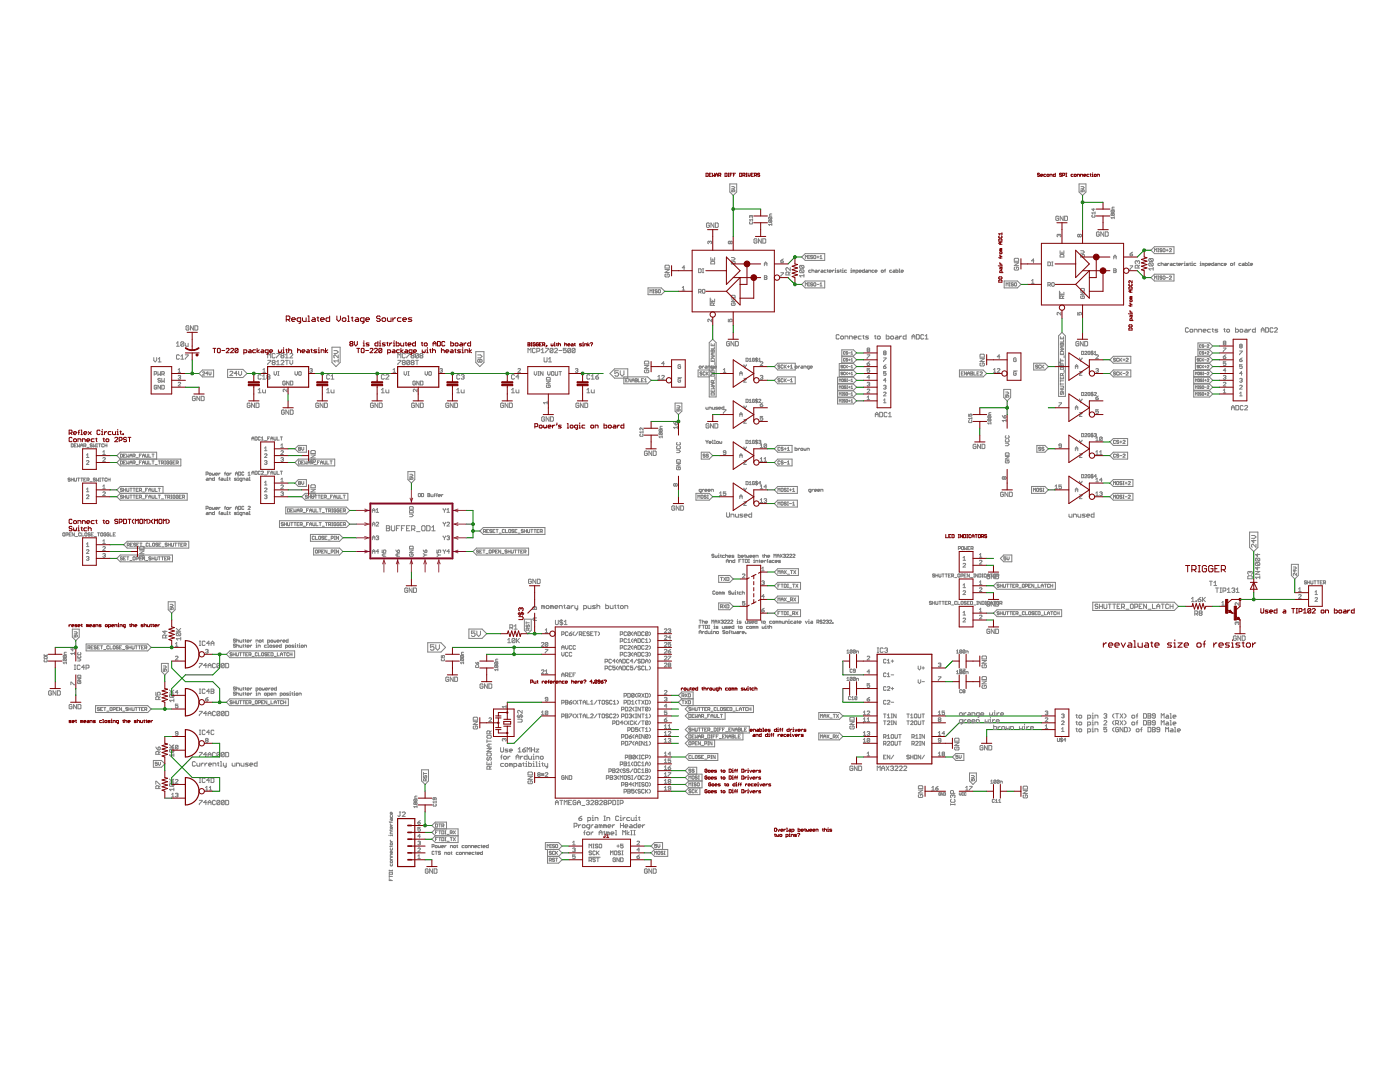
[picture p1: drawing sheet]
<svg xmlns="http://www.w3.org/2000/svg" width="279mm" height="216mm" viewBox="0 0 279 216" stroke-linecap="round" stroke-linejoin="round" font-family="sans-serif">
<g fill="none" stroke="#808080" stroke-width=".2">
<path d="M145.6 36.7h1.4v1.6l-.7 .7-.7-.7zM146 37.9v.4h.3v-.4l.3 .1-.1 .3M146 37.2h.4l.2 .2-.2 .3h-.4M215.3 36.7h1.4v1.6l-.7 .7-.7-.7zM215.7 37.9v.4h.3l-.1-.2 .1-.2 .4 .1-.1 .3M215.7 37.2h.5l.2 .2-.2 .3h-.5M129.3 57.4h2.7l.7 .7-.7 .7h-2.7zM129.7 58.4v-.6l.2 .2 .2-.2v.6M130.3 58.4h.2M130.3 57.8h.2M130.4 57.8v.6M131.2 57.9l-.1-.1-.4 .1 .2 .2 .3 .1-.1 .2-.4-.1"/>
<path d="M131.4 57.9l.1-.1 .3 .1-.1 .5-.3-.1zM132.7 53.8h.9l-.9 .6h.9M132.9 54.7l-.2 .1 .2 .5h.5l.2-.5-.5-.1v.3M132.9 52.9h.5l.2 .2v.4h-.9v-.4zM136.2 57.4l.2-.3v.8M136.2 57.9h.5M136.7 53.4h-.5l.3-.4v.8M139.4 53.6l.5 .2-.1 .6h-.4zM139.4 58.3h.4l.1-.4-.5-.2v.8M139.7 58.3l.2 .2M140.2 54.4h.2M140.2 53.6h.2"/>
<path d="M140.2 57.9l.1-.2 .4 .2-.1 .6-.4-.1zM140.3 53.6v.8M141.6 44.6l-.2-.1-.4 .1v.6l.1 .2 .5-.2v-.3h-.3M141.6 48.3l-.1-.2-.2 .2 .1 .3M141.6 48.3l.2-.2 .2 .2-.1 .3M141.6 48.3v.1M141.7 59.5v1.5M141.9 51.4v.5h.7v-.5M141.9 59.7v.5h.7v-.5M142 52.2h.5l.1 .5h-.7zM142.2 51.6v.3M142.2 59.9v.3"/>
<path d="M142.5 44.5v.9l-.6-.9v.9M142.8 44.5h.4l.1 .1v.6l-.1 .2h-.4zM145.7 48.3l.2-.2 .2 .2-.1 .3-.3-.1M145.7 48.3l-.1-.2-.2 .2 .1 .3 .2-.1M145.7 48.3v.2M146 52.2v.5h.3l-.1-.3 .1-.2 .4 .1-.1 .4M146 51.4h.5l.2 .2-.2 .3h-.5M146 59.7h.7l-.7 .5h.7M146.1 58.9h.5l.1 .5h-.7zM149.7 44.3v.4l.5-.1-.1-.3M149.9 43.1l.1-.1 .2 .1-.1 .3M149.9 43.1l-.1-.1-.2 .1 .1 .3"/>
<path d="M149.9 43.1v.1M150.2 43.6v.5M150.2 43.9h-.6l.2 .2M151.1 47.8l-.2-.2-.4 .2v.6l.1 .1 .5-.1v-.3h-.3M151.9 47.6v.9l-.5-.9v.9M152.2 47.6h.5l.1 .2v.6l-.1 .1h-.5zM152.5 55l.6 .1-.2 .7h-.4zM152.5 53v-.5l.3-.2 .3 .2v.5M152.5 52.7h.6M152.5 55.4h.4M153.5 43.3l.5 .1-.1 .4M153.5 44h.4l.1 .1-.1 .3"/>
<path d="M153.5 44l-.1 .1 .1 .3h.4M153.5 43.3l-.1 .3 .5 .2M153.5 44l.4 .4M153.5 43.3l.4 .5M154 44.8h-.6l.2 .2M154 44.6v.4M154 42.7l-.4 .1v.3h.4M155.8 52h.4l.1 .3-.3 .1zM155.8 54.4h.5l-.5 .8M156.3 51.7l-.5 .3M157.4 54.9v-.5l-.4-.1-.2 .1v.5h.9M157.7 53.4v.6l-.6-.6-.3 .2 .2 .4"/>
<path d="M157.7 54.3l-.3 .3M159.7 53h.6l.1 .1-.1 .4M159.7 53.8h.6l.1 .2-.1 .4M159.7 53.8l-.1 .2 .1 .4h.6M159.7 53l-.1 .1 .1 .4h.6M159.7 53.8l.6 .6M159.7 53l.6 .5M160 56.7l.7-.6h3.9v1.3h-3.9zM160 51.3l.7-.7h3.9v1.4h-3.9zM160.4 55h-.8l.3 .3M160.4 54.7v.6M160.7 51.6v-.6l.2 .2 .2-.2v.6"/>
<path d="M160.7 57.1v-.7l.2 .2 .2-.2v.7M161.4 51.6h.1M161.4 57.1h.1M161.4 56.4h.1M161.4 51h.1M161.4 51v.6M161.4 56.4v.7M162.2 51.1l-.3-.1-.1 .2 .3 .1 .1 .2-.1 .1-.3-.1M162.2 56.5l-.1-.1-.3 .1 .1 .2 .3 .2-.1 .2-.3-.1M162.5 51l.3 .1-.1 .5-.3-.1zM162.5 56.4l.3 .1-.1 .6-.3-.1zM163 51.3h.4"/>
<path d="M163 56.7h.4M163.2 51.1v.4M163.7 51.6h.4M163.7 57.1h.4M163.7 51.2l.2-.2v.6M163.7 56.6l.2-.2v.7M200.4 56.1h2.7l.7 .6-.7 .7h-2.7zM200.8 57.1v-.7l.2 .2 .2-.2v.7M201.4 57.1h.2M201.4 56.4h.2M201.5 56.4v.7M202.2 56.5l-.1-.1-.3 .1 .1 .2 .3 .2-.1 .2-.3-.1"/>
<path d="M202.4 52.4h.9l-.9 .6h.9M202.5 56.5l.1-.1 .3 .1-.1 .6-.3-.1zM202.6 53.3l-.2 .1 .2 .5h.5l.2-.2-.2-.4h-.2v.3M202.6 51.5h.5l.2 .2v.4h-.9v-.4zM205.9 56l.2-.2v.7M205.9 56.5h.5M206.4 52h-.5l.3-.3v.7M209.1 56.9h.4l.1-.4-.5-.1v.7M209.1 52.3l.5 .1v.5l-.1 .1h-.4zM209.4 56.9l.2 .2M209.9 56.5l.1-.1 .4 .1-.1 .6-.4-.1zM209.9 53h.2"/>
<path d="M209.9 52.3h.2M210 52.3v.7M211.3 43.3l-.2-.2-.4 .2v.6l.4 .1 .2-.4h-.3M211.3 46.9l-.1-.1-.2 .1 .1 .4M211.3 46.9l.2-.1 .2 .1-.1 .4M211.3 46.9v.1M211.4 58.1v1.5M211.6 50.9l.6-.1 .1 .5h-.7zM211.6 50v.5h.7v-.5M211.6 58.3v.5h.7v-.5M211.9 50.3v.2M211.9 58.6v.2"/>
<path d="M212.1 59.6l-.2-.5-.3 .1v.4h.7M212.2 43.1v.9l-.6-.9v.9M212.3 59.1l-.2 .2M212.5 43.1h.4l.1 .2-.1 .7h-.4zM215.4 46.9l-.1-.1-.2 .1 .1 .4 .2-.2M215.4 46.9l.2-.1 .2 .1-.1 .4-.3-.2M215.4 46.9v.2M215.7 50.8v.5h.3l-.1-.3 .1-.2 .4 .1-.1 .4M215.7 50h.5l.2 .3-.2 .2h-.5M215.7 58.3h.7l-.7 .5h.7M215.8 57.6h.5l.1 .5h-.7zM215.8 59.1l-.1 .1 .1 .4h.5l.1-.2-.1-.3h-.3v.2"/>
<path d="M218 42.9l-.1 .1 .1 .3h.4l.1-.1-.1-.3M218.2 41.6v.5l-.3-.4h.6M218.5 42.3v.4M218.5 42.5h-.6l.2 .2M219.4 46.4l-.2-.1-.4 .1v.6l.2 .1 .4-.1v-.3h-.3M220.3 46.3v.8l-.6-.8v.8M220.6 46.3h.4l.2 .1v.6l-.2 .1h-.4zM221.8 42h.5l.1 .1-.1 .3M221.8 42.6h.5l.1 .1-.1 .3M221.8 42.6l-.1 .3 .6 .1M221.8 42l-.1 .3 .6 .1M221.8 42.6l.5 .4"/>
<path d="M221.8 42l.5 .4M222.3 53.6l.5 .2-.2 .6h-.3zM222.3 51.7v-.5l.2-.3 .3 .3v.5M222.3 51.3h.5M222.3 54h.3M222.4 43.4h-.7l.3 .2M222.4 43.2v.4M222.4 41.3l-.4 .1v.3h.4M225.5 50.7h.4l.1 .2-.3 .2zM225.5 53h.5l-.5 .8M226 50.3l-.5 .4M227 52.2l-.2-.2-.3 .2 .2 .4"/>
<path d="M227 52.2l.1-.2 .3 .2-.1 .4M227 52.2v.1M227.1 53.5v-.4l-.1-.2-.5 .2v.4h.9M227.4 52.9l-.3 .3M229.4 51.6l-.1 .4 .1 .2h.6M229.4 51.6h.6l.1 .1-.1 .5M229.4 52.5h.6l.1 .1-.1 .5M229.4 52.5l-.1 .4 .1 .2h.6M229.4 52.5l.6 .6M229.4 51.6l.6 .6M229.7 55.4l.7-.7h3.9v1.4h-3.9zM229.7 49.9l.7-.7h3.9v1.4h-3.9z"/>
<path d="M230.1 53.6h-.8l.3 .3M230.1 53.4v.5M230.4 55.7v-.6l.2 .2 .2-.2v.6M230.4 50.2v-.6l.2 .2 .2-.2v.6M231.1 55.7h.2M231.1 55.1h.2M231.1 50.2h.2M231.1 49.6h.2M231.2 49.6v.6M231.2 55.1v.6M231.9 55.2l-.1-.1-.3 .1 .1 .2 .3 .1-.1 .2-.3-.1M231.9 49.7l-.3-.1-.1 .2 .4 .3-.1 .1-.3-.1"/>
<path d="M232.2 49.6l.3 .1-.1 .5-.3-.1zM232.2 55.1l.3 .1-.1 .5-.3-.1zM232.7 55.4h.5M232.7 49.9h.5M232.9 49.7v.4M233.4 49.7l.1-.1 .3 .1-.4 .5h.4M233.4 55.2l.1-.1 .3 .1-.4 .5h.4M30.7 71.4v.5l.3 .3 .3-.3v-.5M30.8 74.7l.5-.2-.2-.4h-.3v.8M31.3 77l-.2-.1-.3 .1 .1 .6 .4-.1v-.2h-.3M31.5 74.1v.8l.3-.2 .2 .2v-.8M31.6 71.6l.3-.2v.8"/>
<path d="M31.6 72.2h.6M32 75.6l-.4-.1-.1 .3 .4 .1 .1 .2-.1 .2-.4-.2M32 76.9v.7l-.5-.7v.7M32.3 74.7l.5-.2-.1-.4h-.4v.8M32.3 76.9l.5 .1-.1 .6h-.4zM32.3 75.5v.8l.2-.3 .3 .3v-.8M32.5 74.7l.3 .2M35.2 68.5l.3-.3v.9M35.2 69.1h.6M35.6 75l.3-.1 .1 .1-.1 .3M35.6 74.3h.4M35.6 76.4l.1-.1 .3 .1-.4 .6h.4"/>
<path d="M35.6 73.8l.2-.2v.7M35.8 75.3h.1M35.8 71l-.2-.2-.4 .2v.5l.1 .2 .5-.2M35.9 75.3l.1 .1-.1 .3-.3-.2M36.1 71.7h.6M36.1 71.1l.3-.3v.9M36.7 68.3l-.5-.1-.1 .1v.6M36.7 68.3v.6l-.2 .2-.4-.2M36.7 68.3l-.6 .6M37 68.5v.4l.1 .2h.4v-.6M37 70.8h.5l-.5 .9M37.7 65.2l-.1-.2-.5 .2v.5l.2 .2 .4-.2v-.3h-.3"/>
<path d="M38.6 65v.9l-.6-.9v.9M38.9 65h.4l.2 .2v.5l-.2 .2h-.4zM39 79.2l-.2-.1-.4 .1v.6l.1 .1 .5-.1v-.3h-.3M39.9 79.1v.8l-.6-.8v.8M40.2 79.1h.4l.1 .1v.6l-.1 .1h-.4zM40.4 73.8h2.2v1.4h-2.2l-.7-.7zM40.4 74.3l.1-.1 .4 .1-.5 .5h.5M41.5 74.5h-.4l.3-.3v.6M41.7 74.2v.4l.2 .2 .2-.2v-.4M45.4 73.7h3.1l.8 .8-.8 .8h-3.1zM45.9 74.2l.1-.1 .5 .1-.6 .8h.6M47.3 74.5h-.5l.4-.4v.9"/>
<path d="M47.6 74.1v.6l.3 .3 .3-.3v-.6M51.5 77.8l.3-.3v.9M51.5 78.4h.6M52.1 74.9l-.1-.1-.5 .1v.6l.2 .1 .4-.1M52.4 77.8v.4l.2 .2h.4v-.6M52.4 75.6h.6M52.4 75.1l.3-.3v.8M52.5 73.8l.2-.2v.7M52.5 74.3h.5M53.4 71.9h.6l-.6 .9M53.4 71.4v-.9l.3 .3 .3-.3v.9M53.4 75.2l-.1 .2 .1 .2 .5-.1-.2-.3"/>
<path d="M53.4 75.2l-.1-.1 .1-.3 .5 .1-.2 .3M53.4 75.2h.3M54.5 72.3l-.2-.1 .2-.3 .4 .2-.1 .2M54.5 72.3l-.2 .2 .2 .3 .4-.2-.1-.3M54.5 72.3h.3M54.7 74.1v.6l.2 .2 .3-.2v-.6M54.9 70.7l-.1-.2-.5 .2v.6l.2 .1 .4-.1M55.2 72.8h.6M55.2 72.2l.3-.3v.9M55.2 70.5h.6l-.6 .9M55.4 74.9h.3M55.4 74.1h.3"/>
<path d="M55.6 74.1v.8M56.1 72.1l.1-.2 .5 .2-.6 .7h.6M56.2 71l-.1-.2 .1-.3 .5 .2-.2 .3M56.2 71l-.1 .1 .1 .3 .5-.1-.2-.3M56.2 71h.3M56.9 76.2l-.1-.1-.4 .1 .2 .6 .3-.1v-.3h-.2M57 71.9h.6M57 70.8l.3-.3v.9M57 71.4h.6M57.3 71.9v.9M57.3 77.7v.5l-.5-.5-.3 .1 .1 .4M57.7 76.1v.7l-.5-.7v.7"/>
<path d="M57.8 71.9v.6l.3 .3 .3-.3v-.6M57.8 70.7l.2-.2 .4 .2-.6 .7h.6M58 76.1l.4 .1-.1 .6h-.3zM58.9 74.1v.6l.2 .2 .3-.2v-.6M59.7 74.1l.4 .2v.5l-.1 .1-.4-.1zM61.8 73.7l.4-.1 .1 .1-.1 .2M62.1 73.9h.1M62.2 73.9l.1 .1-.1 .3-.4-.1M65.2 78.4h.6M65.2 77.8l.3-.3v.9M65.8 74.9l-.2-.1-.4 .1v.6l.1 .1 .5-.1M66.1 77.8v.4l.1 .2h.5v-.6"/>
<path d="M66.1 75.6h.6M66.1 75.1l.3-.3v.8M66.3 69.3h1.6v3l-.8 .9-.8-.9zM66.6 70h.6l.3 .2-.3 .3h-.6M67.5 70.8v.6l-.6-.6-.3 .2 .2 .4M67.5 72h-.9l.3 .3M67.5 71.7v.6M76.1 78.4h.6M76.1 77.8l.3-.3v.9M76.7 74.9l-.1-.1-.5 .1v.6l.2 .1 .4-.1M77 77.8v.4l.2 .2h.4v-.6M77 74.9l.2-.1 .4 .1-.6 .7h.6"/>
<path d="M78.4 74.3h.6M78.4 73.8l.3-.2v.7M79.4 71.9h.6l-.6 .9M79.4 71.4v-.9l.3 .3 .3-.3v.9M80.4 72.3l-.1-.1 .1-.3 .5 .2-.2 .2M80.4 72.3l-.1 .2 .1 .3 .5-.2-.2-.3M80.4 72.3h.3M80.6 74.1v.6l.3 .2 .3-.2v-.6M80.9 70.7l-.2-.2-.4 .2v.6l.1 .1 .5-.1M81.2 70.5h.5l-.5 .9M81.4 74.9h.3M81.4 74.1h.3"/>
<path d="M81.5 74.1v.8M81.7 72.1l-.4-.2-.1 .2v.5M81.7 72.1v.5l-.1 .2-.4-.2M81.7 72.1l-.5 .5M82.2 72.3l-.2-.1 .2-.3 .4 .2-.1 .2M82.2 72.3l-.2 .2 .2 .3 .4-.2-.1-.3M82.2 72.3h.3M82.2 71l-.2-.2 .2-.3 .4 .2-.1 .3M82.2 71l-.2 .1 .2 .3 .4-.1-.1-.3M82.2 71h.3M82.9 76.2l-.1-.1-.4 .1 .1 .6 .4-.1v-.3h-.2M82.9 71.9h.6"/>
<path d="M83.2 71.9v.9M83.2 77.7v.5l-.5-.5-.2 .1 .1 .4M83.5 70.7l-.1-.2-.5 .2v.6M83.5 70.7v.6l-.1 .1-.5-.1M83.5 70.7l-.6 .6M83.7 76.1v.7l-.5-.7v.7M83.9 76.1l.5 .1-.1 .6h-.4zM83.9 71l-.1 .1 .1 .3 .5-.1-.2-.3M83.9 71l-.1-.2 .1-.3 .5 .2-.2 .3M83.9 71h.3M84.8 74.1v.6l.3 .2 .2-.2v-.6M85.7 74.1l.4 .2v.5l-.1 .1-.4-.1z"/>
<path d="M87.8 73.7l.4-.1 .1 .1-.1 .2M88 73.9h.2M88.2 73.9l.1 .1-.1 .3-.4-.1M91.2 78.4h.5M91.2 77.8l.2-.3v.9M91.7 74.9l-.1-.1-.4 .1v.6l.1 .1 .4-.1M92 77.8v.4l.2 .2h.4v-.6M92 74.9l.5-.1 .1 .1-.1 .3M92.3 75.2h.2M92.5 75.2l.1 .2-.1 .2-.5-.1M95 70.2h1.6v2.1l-.8 .9-.8-.9zM95.3 70.8h.6l.3 .3-.3 .3h-.6"/>
<path d="M95.8 71.9l-.2-.2-.3 .2 .2 .4 .3-.1M95.8 71.9v.3M95.8 71.9l.1-.2 .3 .2-.1 .4-.3-.1M102.1 78.4h.6M102.1 77.8l.3-.3v.9M102.7 74.9l-.2-.1-.4 .1v.6l.1 .1 .5-.1M103 77.8v.4l.1 .2h.4v-.6M103.4 73.7l.1-.1 .4 .1-.5 .6h.5M103.5 75.2h-.5l.4-.4v.8M106.6 74.1v.6l.3 .2 .2-.2v-.6M107.4 74.9h.2M107.4 74.1h.2"/>
<path d="M107.5 74.1v.8M108.4 74.1v.8l-.5-.8v.8M108.6 71.4v.7l.1 .1 .5-.1v-.7M109.1 75.4l.6-.1 .1 .5h-.7zM109.1 76.1h.7l-.7 .5h.7M109.2 76.8l-.1 .2 .1 .3h.5l.1-.3-.4-.2v.3M109.3 74.1v.6l.2 .2 .3-.2v-.6M109.5 72.2h.6M109.5 71.6l.3-.2v.8M110 74.3l.2-.2 .4 .2v.5l-.2 .1-.4-.1zM110.8 74.1v.7l.1 .1 .4-.1v-.7M111.5 74.1h.6"/>
<path d="M111.8 74.1v.8M114.8 73.7l.4-.1 .1 .1-.1 .2M115.1 73.9h.1M115.2 73.9l.1 .1-.1 .3-.4-.1M117.1 78.4h.6M117.1 77.8l.3-.3v.9M117.7 74.9l-.1-.1-.5 .1v.6l.2 .1 .4-.1M118 77.8v.4l.2 .2h.4v-.6M118 75.1l.3-.3v.8M118 75.6h.6M118.9 75.2h.4l.2 .3-.5 .1zM119.5 74.8l-.6 .4"/>
<path d="M121.7 74.5l1-.9h2.6v1.9h-2.6zM123.4 74h-.7v.5l.4-.2 .3 .2v.4l-.1 .2h-.4l-.2-.2M123.8 74v.7l.4 .4 .3-.4v-.7M124.5 75.2h4.7l.7 .7-.7 .7h-4.7zM124.9 75.9h.2M125.3 75.6h-.4v.6h.4M125.9 75.6v.6l-.4-.6v.6M126.1 76.2v-.4l.2-.2 .3 .2v.4M126.1 75.9h.5M126.8 75.9h.3M126.8 75.6l.4 .1-.1 .5h-.3zM127.4 75.6v.6h.4"/>
<path d="M128 75.9h.2M128.4 75.6h-.4v.6h.4M128.6 72.2l.2-.1h.5l.2 .1v.4h-.9zM128.6 72.9h.9l-.9 .6h.9M128.7 76.2h.4M128.7 75.8l.2-.2v.6M128.8 73.8l-.2 .2 .2 .4 .7-.1-.2-.5h-.2v.3M131.3 75.7h.5M131.3 75.2l.3-.3v.8M132.1 75l.1-.1 .4 .1-.5 .7h.5M132.6 72.6h-.5l.3-.4v.7M135.3 75.4h.7"/>
<path d="M135.8 72.9l-.1-.1-.4 .1 .1 .6 .4-.1v-.2h-.2M135.8 75.6l-.1-.1-.4 .1 .1 .7 .4-.2v-.2h-.2M139.3 73.8h2.2l.7 .7-.7 .7h-2.2zM140.1 74.3l-.1-.1-.3 .1 .1 .2 .3 .1-.1 .2-.3-.1M140.7 74.3l-.1-.1-.3 .1 .1 .5 .3-.1M140.9 74.2v.6M141.1 74.5l.3 .3M141.4 74.2l-.5 .4M141.5 68.4l.7-.7 .7 .7v10.8h-1.4zM141.9 68.6v.4h.7v-.4M141.9 71.7v.4h.7v-.4M141.9 71.1h.7l-.7 .4h.7"/>
<path d="M141.9 77.8v.4h.7v-.4M141.9 69.9l.6-.1 .1 .4h-.7zM141.9 73.6v.4h.7M141.9 74.3h.7M141.9 73v.4h.7M141.9 74.2v.2M141.9 77.2h.7l-.3 .2 .3 .2h-.7M142 63.7v.5l-.5-.5-.2 .1 .1 .4M142 78.4h.5l.1 .4h-.7zM142 74.6h.5l.1 .5h-.7zM142.2 68.8v.2M142.2 69.9v.3"/>
<path d="M142.2 70.4v.5M142.2 71.9v.2M142.2 73.2v.2M142.2 73.8v.2M142.2 76.5v.4M142.2 78v.2M142.3 76.3l-.1-.4-.3 .1v.3h.7M142.4 60.9l-.2-.5-.3 .2v.3h.7M142.6 70.4h-.5l-.2 .3 .2 .2h.5M142.6 69.2v.4h-.7M142.6 74.2v.2M142.6 76.5h-.5l-.2 .2 .2 .2h.5"/>
<path d="M142.6 75.9l-.3 .2M142.6 60.4l-.2 .3M142.7 72.3v.4M142.7 75.3v.4M144.4 74.3h.5M144.4 73.8l.2-.2v.7M145.4 63.7v.5h.3l-.1-.3 .1-.2 .4 .1-.1 .4M145.6 68.3l-.1-.2-.5 .2v.6l.2 .1 .4-.1v-.3h-.3M146.1 60.4l-.1 .2 .1 .3h.5l.1-.3-.4-.2v.3M146.5 68.1v.9l-.6-.9v.9M146.8 68.1h.4l.2 .2v.6l-.2 .1h-.4zM147.6 74.9v-.5l.3-.3 .2 .3v.5"/>
<path d="M147.6 74.5h.5M148.5 72.8l.2 .4M148.5 75.5h.4l-.4 .6v.2h.4M148.7 73.2v.3M148.9 71.5l.4 .1-.1 .5h-.3zM148.9 79.7l.4 .1-.1 .5h-.3zM148.9 72.8l-.2 .4M149.5 71.7l.2-.2v.6M149.5 72.1h.4M149.5 79.9l.2-.2v.6M150.6 71.6l-.1-.1-.3 .1 .1 .5 .3-.1v-.2h-.2M150.6 79.8l-.1-.1-.3 .1 .1 .5 .3-.1v-.2h-.2"/>
<path d="M151 71.4v.8M151 79.6v.8M151.2 79.8l-.3-.1-.1 .2 .3 .1 .1 .2-.1 .1-.3-.1M151.2 71.6l-.3-.1-.1 .2 .4 .3-.1 .1-.3-.1M151.4 72.1h.4M151.4 71.7l.2-.2v.6M151.4 79.8l.1-.1 .3 .1-.4 .5h.4M151.7 72.3l.1-.1 .4 .1-.5 .6h.5M151.7 75l.4-.1 .1 .1-.1 .3M152 75.3h.1M152.1 75.3l.1 .1-.1 .3-.4-.2M154.5 73.2l.7-.7h3.5v1.3h-3.5z"/>
<path d="M155.2 75.2h3.5v1.4h-3.5l-.7-.7zM155.7 75.7l-.4-.1v.2l.3 .1 .1 .2-.1 .1-.3-.1M155.7 72.9l-.4-.1v.2l.3 .2 .1 .2-.1 .1-.3-.1M156.3 75.7l-.1-.1-.3 .1 .1 .5 .3-.1M156.3 72.9l-.1-.1-.3 .1 .1 .6 .3-.1M156.5 72.8v.7M156.5 75.6v.6M156.6 73.2l.3 .3M156.6 75.9l.3 .3M156.9 75.6l-.4 .4M156.9 72.8l-.4 .5M157.1 73.2h.5"/>
<path d="M157.1 75.9h.5M157.4 72.9v.5M157.8 73.5h.4M157.8 73l.2-.2v.7M157.8 75.8l.2-.2v.6M157.8 76.2h.4M167.2 75.3h3.1l.6 .6-.6 .6h-3.1zM167.2 79.4h3.1l.6 .6-.6 .6h-3.1zM167.2 76.6h3.1l.6 .7-.6 .6h-3.1zM167.2 78h3.1l.6 .6-.6 .6h-3.1zM167.5 72.5h2.8l.6 .7-.6 .6h-2.8zM167.5 78.9v-.5l.2 .1 .1-.1v.5"/>
<path d="M167.5 73.9h2.8l.6 .6-.6 .6h-2.8zM167.5 76.1v-.5l.2 .2 .1-.2v.5M167.5 77.5v-.5l.2 .2 .1-.2v.5M168 78.4h.2M168 71.2h2.3l.6 .6-.6 .6h-2.3zM168 75.7h.3v.4h-.3zM168 78.9h.2M168 79.7h.2M168 77.1h.3v.4l-.3-.1zM168 69.8h2.3l.6 .6-.6 .6h-2.3zM168.1 78.4v.5M168.1 79.7v.5"/>
<path d="M168.2 73l-.3-.1-.1 .2 .4 .2h-.4M168.2 74.4l-.3-.1-.1 .1 .4 .3h-.4M168.7 79.8h-.4l.4 .3-.1 .1h-.3M168.7 71.6h-.4v.4h.4M168.7 70.3h-.4v.3h.4M168.7 78.4h-.4l.4 .3-.1 .2-.3-.1M168.7 74.4h-.4v.3h.4M168.7 73h-.4v.3h.4M168.8 78.4h.4l-.1 .5-.3-.1zM168.8 75.7l-.2-.1-.1 .2 .3 .3h-.3M168.8 77.1l-.2-.1-.1 .2 .3 .2h-.3M168.8 79.8h.4l-.1 .4h-.3z"/>
<path d="M168.8 72.9v.5M168.8 74.3v.5M168.9 74.5l.3 .3M168.9 73.2l.3 .2M169 75.6h.2M169 77.5h.2M169 77h.2M169 76.1h.2M169.1 75.6v.5M169.1 77v.5M169.2 71.6h-.4l.4 .3-.1 .2-.3-.1M169.2 70.3h-.4l.4 .2-.1 .2-.3-.1"/>
<path d="M169.2 74.3l-.4 .3M169.2 72.9l-.4 .3M169.3 74.5h.4M169.3 71.8h.4M169.3 73.2h.4M169.3 75.9h.4M169.3 80h.4M169.3 70.4h.4M169.3 78.6h.4M169.3 77.3h.4M169.5 71.6v.4M169.5 74.4v.3"/>
<path d="M169.5 77.1v.3M169.5 79.8v.4M169.8 70.3l.2-.1v.5M169.8 71.7l.2-.2v.6M169.8 73.1l.2-.2v.5M169.8 74.4l.2-.1v.5M169.8 75.8l.2-.2v.5M169.8 77.2l.2-.2v.5M169.8 78.5l.2-.1v.5M169.8 79.9l.2-.2v.5M169.8 72.1h.4M169.8 70.7h.4"/>
<path d="M169.8 78.9h.4M169.8 77.5h.4M169.8 74.8h.4M169.8 73.4h.4M169.8 76.1h.4M173.1 77.8l.1-.2 .4 .2-.5 .6h.5M173.1 72.6h.3l.2 .2-.4 .1zM173.1 70.8h.5l-.5 .8M173.1 76.4l.3-.1 .2 .1-.2 .2M173.1 79.3l.2-.3v.8M173.1 79.8h.5M173.2 69.8l-.1-.1 .1-.3 .4 .2-.2 .2"/>
<path d="M173.2 69.8l-.1 .2 .1 .2 .4-.1-.2-.3M173.2 69.8h.2M173.3 76.6h.1M173.4 76.6l.2 .2-.2 .2-.3-.1M173.6 73.6h-.5v.3l.2-.1 .3 .1-.2 .4-.3-.1M173.6 75.3h-.5l.3-.4v.8M173.6 72.2l-.5 .4M176.3 79.9l.3-.3v.8M176.3 77l.4-.1 .1 .1-.1 .3M176.3 71.4h.5l-.5 .8M176.3 73.2h.4l.1 .2-.4 .1zM176.3 78.4l.1-.1 .4 .1-.5 .6h.5"/>
<path d="M176.4 70.4l-.1 .1 .1 .3 .4-.1-.1-.3M176.4 70.4l-.1-.1 .1-.3 .4 .2-.1 .2M176.4 70.4h.3M176.6 77.3h.1M176.7 77.3l.1 .1-.1 .2-.4-.1M176.8 74.1h-.5v.4l.3-.1 .2 .1-.1 .4-.4-.1M176.8 75.9h-.5l.4-.4v.8M176.8 72.8l-.5 .4M191.5 73.8h4.7l.7 .7-.7 .7h-4.7zM191.9 74.5h.1M192.3 74.2h-.4v.6h.4M192.9 74.2v.6l-.4-.6v.6"/>
<path d="M193.1 74.5h.4M193.1 74.8v-.4l.2-.2 .2 .2v.4M193.7 74.2l.5 .1-.1 .5h-.4zM193.7 74.5h.4M194.4 74.2v.6h.4M195 74.5h.2M195.4 74.2h-.4v.6h.4M195.6 70.8l.1-.1h.6l.1 .1v.5h-.8zM195.6 71.6h.8l-.8 .5h.8M195.6 74.3l.1-.1 .3 .1-.4 .5h.4M195.7 72.4l-.1 .2 .1 .4h.6l.1-.1-.1-.5h-.3v.3M198.3 74.3h.5"/>
<path d="M198.3 73.8l.2-.2v.7M199 73.7l.2-.1 .3 .1-.5 .6h.5M199.5 71.2h-.5l.4-.4v.8M200.3 77.7h1.4v1.6l-.7 .7-.7-.7zM200.7 78.2h.4l.2 .2-.2 .3h-.4M200.7 78.9v.4h.3l-.1-.2 .1-.2 .3 .1-.1 .3M202.3 74h.7M202.8 71.5l-.1-.1-.4 .1 .1 .7 .4-.2v-.2h-.3M202.8 74.3l-.1-.2-.4 .2v.5l.1 .1 .4-.1v-.3h-.3M206.3 72.5h2.2l.7 .7-.7 .6h-2.2zM207.1 72.9l-.1-.1-.3 .1 .1 .3 .3 .1-.1 .2-.3-.1M207.7 72.9l-.1-.1-.3 .1v.5l.1 .1 .3-.1"/>
<path d="M207.9 72.8v.7M208 73.2l.3 .3M208.3 72.8l-.4 .5M211.3 72.4l.3-.2v.7M211.3 72.9l1 .1M211.6 72.2v.4h.7M211.6 73.4l.6-.1 .1 .4h-.7zM211.6 77l.7 .2-.1 .3h-.6M211.6 77.7h.7M211.6 67.2v.4h.7v-.4M211.6 70.3v.5h.7v-.5M211.6 71.6v.4h.7"/>
<path d="M211.6 72.9v.2M211.6 75.2v.4h.7v-.4M211.6 75.8v.4M211.6 76.4v.4M211.6 76.6h.7M211.6 69.7h.7l-.7 .4h.7M211.6 78.1h.7M211.6 76h.7M211.7 62.3v.5l-.5-.5-.2 .2 .1 .3M211.7 68.5l.2 .1 .3-.1 .1 .4h-.7zM211.7 78.3l-.1 .1 .1 .3 .2-.1 .1-.3 .3 .1-.1 .3M211.9 66.3l.7 .7v12.1h-1.3v-12.1z"/>
<path d="M211.9 67.4v.2M211.9 68.6v.3M211.9 69.1v.4M211.9 70.5v.3M211.9 71.8v.2M211.9 72.4v.2M211.9 75.4v.2M211.9 77.7v.4M212 75v-.4l-.3-.1-.1 .5h.7M212.3 69.1h-.5l-.2 .2 .2 .2h.5M212.3 74.5l-.3 .2M212.3 67.8v.4h-.7"/>
<path d="M212.3 72.9v.2M212.4 71v.4M212.4 73.9v.4M214.6 73.5v-.5l.2-.2 .3 .2v.5M214.6 73.2h.5M215.1 62.3v.5h.3l-.1-.2 .1-.3 .4 .2-.1 .3M215.3 68.3l-.1-.2-.5 .2v.6l.2 .1 .4-.1v-.3h-.3M215.4 74.1h.5l-.5 .7v.1h.5M215.4 71.4l.3 .4M215.4 79.6l.3 .4M215.7 71.8v.4M215.7 80v.4"/>
<path d="M215.9 70.1l.4 .1-.1 .5h-.3zM215.9 78.3l.4 .1-.1 .5h-.3zM215.9 71.4l-.2 .4M215.9 79.6l-.2 .4M216.2 68.1v.9l-.6-.9v.9M216.5 68.1h.4l.2 .2v.6l-.2 .1h-.4zM216.5 70.2l.1-.1 .3 .1-.4 .5h.4M216.5 78.4h.4l-.4 .5h.4M217.6 70.2l-.2-.1-.3 .1 .1 .5 .4-.1v-.2h-.3M217.6 78.4h-.5l.1 .5 .4-.1v-.2h-.3M218 70v.8M218 78.2v.8"/>
<path d="M218.2 78.4h-.5l.1 .2 .4 .1-.1 .2-.4-.1M218.2 70.2l-.1-.1-.4 .1 .1 .2 .4 .1-.1 .2-.4-.1M218.4 70.7h.4M218.4 70.3l.2-.2v.6M218.4 78.4h.4l-.4 .5h.4M218.7 79.4h.4l.1 .2-.4 .2zM218.7 70.9l.1-.1 .4 .1-.5 .7h.5M218.7 73.7l.4-.1 .1 .1-.1 .2M218.9 73.9h.2M219.1 73.9l.1 .1-.1 .3-.4-.1M219.2 79l-.5 .4M222.2 73.8h3.5v1.4h-3.5l-.7-.7z"/>
<path d="M222.2 71.1h3.5v1.4h-3.5l-.7-.7zM222.6 74.3l-.1-.1-.3 .1 .1 .2 .3 .1-.1 .2-.3-.1M222.6 71.6l-.3-.1-.1 .2 .4 .3-.1 .1-.3-.1M223.3 71.6l-.1-.1-.4 .1 .1 .5 .4-.1M223.3 74.3l-.1-.1-.4 .1 .1 .5 .4-.1M223.5 71.5v.6M223.5 74.2v.6M223.6 74.5l.3 .3M223.6 71.8l.3 .3M223.9 74.2l-.4 .4M223.9 71.5l-.4 .4M224.1 74.5h.4"/>
<path d="M224.1 71.8h.4M224.3 71.6v.4M224.7 71.6l.1-.1 .3 .1-.4 .5h.4M224.7 74.3l.1-.1 .3 .1-.4 .5h.4M238.2 73.9h3.2l.6 .6-.6 .6h-3.2zM238.2 78h3.2l.6 .6-.6 .6h-3.2zM238.2 75.3h3.2l.6 .6-.6 .6h-3.2zM238.2 76.6h3.2l.6 .7-.6 .6h-3.2zM238.6 72.5h2.8l.6 .7-.6 .6h-2.8zM238.6 71.2h2.8l.6 .6-.6 .6h-2.8zM238.6 74.8v-.5l.1 .1 .2-.1v.5M238.6 76.1v-.5l.1 .2 .2-.2v.5"/>
<path d="M238.6 77.5v-.5l.1 .2 .2-.2v.5M238.6 78.9v-.5l.1 .1 .2-.1v.5M239.1 78.4h.1M239.1 68.4h2.3l.6 .6-.6 .7h-2.3zM239.1 69.8h2.3l.6 .6-.6 .6h-2.3zM239.1 78.9h.1M239.1 77.5h.1M239.1 77h.1M239.1 74.3l.3 .1-.1 .4-.2-.1zM239.1 75.6l.3 .1-.1 .4h-.2zM239.1 77v.5M239.1 78.4v.5"/>
<path d="M239.2 71.6l-.2-.1-.1 .2 .3 .3h-.3M239.2 73l-.2-.1-.1 .2 .3 .2h-.3M239.7 71.6h-.3l.1 .5 .2-.1M239.7 70.3h-.3l.1 .4 .2-.1M239.7 78.4h-.2l-.1 .1 .3 .3h-.3M239.7 77.1l-.2-.1-.1 .2 .3 .2h-.3M239.7 68.9h-.3l.1 .4 .2-.1M239.7 73h-.3l.1 .4 .2-.1M239.9 74.4l-.3-.1v.1l.3 .3h-.3M239.9 75.7l-.3-.1v.2l.3 .3h-.3M239.9 77.1h.3v.4l-.3-.1zM239.9 71.5v.6"/>
<path d="M239.9 72.9v.5M240 78.4h.2v.5l-.3-.1zM240 71.8l.2 .3M240 73.2l.2 .2M240.1 74.3h.1M240.1 75.6h.1M240.1 74.8h.1M240.1 76.1h.1M240.2 74.3v.5M240.2 75.6v.5M240.2 70.3l-.2-.1-.1 .1 .3 .3h-.3M240.2 68.9l-.2-.1-.1 .2 .3 .2h-.3"/>
<path d="M240.2 71.5l-.3 .4M240.2 72.9l-.3 .3M240.4 74.5h.3M240.4 71.8h.3M240.4 73.2h.3M240.4 75.9h.3M240.4 70.4h.3M240.4 78.6h.3M240.4 69h.3M240.4 77.3h.3M240.6 70.3v.3M240.6 73v.3"/>
<path d="M240.6 75.7v.4M240.6 78.4v.4M240.9 71.6h.4l-.4 .5h.4M240.9 70.3h.4l-.4 .4h.4M240.9 78.4h.4l-.4 .5h.4M240.9 74.4h.4l-.4 .4h.4M240.9 75.7h.4l-.4 .4h.4M240.9 68.9h.4l-.4 .4h.4M240.9 77.1h.4l-.4 .4h.4M240.9 73h.4l-.4 .4h.4M244.1 71.2h.4l.1 .2-.3 .2zM244.1 78.4h.5"/>
<path d="M244.1 69.4h.5l-.5 .8M244.1 75l.4-.1 .1 .1-.1 .3M244.1 76.4l.2-.1 .3 .1-.5 .6h.5M244.1 77.9l.3-.3v.8M244.3 68.5l-.2-.2 .2-.2 .3 .1-.1 .3M244.3 68.5l-.2 .1 .2 .2 .3-.1-.1-.2M244.3 68.5h.2M244.4 75.3h.1M244.5 75.3l.1 .1-.1 .3-.4-.2M244.6 72.2h-.5v.4l.3-.2 .2 .2-.1 .3-.4-.1M244.6 73.9h-.5l.4-.3v.7M244.6 70.8l-.5 .4"/>
<path d="M247.4 71.8h.4l.1 .2-.4 .2zM247.4 70h.5l-.5 .8M247.4 75.6l.4-.1 .1 .1-.1 .3M247.4 77l.1-.1 .4 .1-.5 .6h.5M247.4 78.5l.2-.2v.7M247.4 79h.5M247.5 69l-.1-.1 .1-.2 .4 .1-.1 .2M247.5 69l-.1 .2 .1 .2 .4-.1-.1-.3M247.5 69h.3M247.6 75.9h.2M247.8 75.9l.1 .1-.1 .3-.4-.2M247.9 72.8h-.5v.4l.2-.2 .3 .2-.1 .3-.4-.1"/>
<path d="M247.9 74.5h-.5l.4-.4v.8M247.9 71.4l-.5 .4M14 95.5l-.3-.1-.1 .2 .3 .1 .1 .2-.1 .1-.3-.1M14.2 88.6l.4 .1-.1 .5h-.3zM14.2 95.4v.6M14.2 95.7h.4M14.6 95.4v.6M14.8 95.4l.1 .6 .4-.1v-.5M14.8 88.9h.2M15.3 88.6h-.5v.6h.5M15.5 88.6v.6l.2-.2 .2 .2v-.6M15.5 95.4h.4"/>
<path d="M15.7 95.4v.6M16.1 89.2v-.4l.2-.2 .2 .2v.4M16.1 88.9h.4M16.1 95.4h.4M16.3 95.4v.6M16.7 89l.4-.1-.1-.3h-.3v.6M16.7 95.7h.2M16.9 89l.2 .2M17.1 95.4h-.4v.6h.4M17.3 92l.1-.1 .3 .1-.4 .7h.4M17.3 98.9l.1-.2 .3 .2-.4 .6h.4M17.3 98.1h.4"/>
<path d="M17.3 91.3h.4M17.3 90.8l.2-.2v.7M17.3 97.6l.2-.2v.7M17.4 95.8h.3l.1-.3-.4-.1v.6M17.4 89.3h.4M17.6 95.8l.2 .2M18 96.1h.4M18.4 88.7l-.3-.1-.1 .2 .3 .1 .1 .2h-.4M18.6 88.6v.6l.2-.2 .2 .2v-.6M19 95.5l-.1-.1-.3 .1 .4 .3-.1 .2-.3-.1M19.2 88.6h.3M19.2 89.2h.3"/>
<path d="M19.2 95.4v.6l.3-.2 .2 .2v-.6M19.3 88.6v.6M19.7 88.6h.4M19.9 88.6v.6M19.9 95.4h.2M19.9 96h.2M20 95.4v.6M20.3 95.4h.4M20.5 98.3l.1-.2 .4 .2-.5 .6h.5M20.5 91.4l.1-.1 .4 .1-.5 .7h.5M20.5 90.7h.5M20.5 97.5h.5"/>
<path d="M20.5 90.2l.3-.3v.8M20.5 97l.3-.2v.7M20.5 95.4v.6M20.7 88.7l-.1-.1-.3 .1v.4h.4M20.9 88.9h.4M20.9 88.6v.6M21.3 95.5v-.1l-.4 .1v.4l.1 .1 .3-.1M21.3 88.6v.6M21.5 95.7h.5M21.5 95.4v.6M22 95.4v.6M23.3 99.1l.7-.7h13.4v1.4h-13.4z"/>
<path d="M24 91.6h12.1v1.4h-12.1l-.7-.7zM24 91.6l-.7-.7 .7-.7h7.3v1.4M24 98.4l-.7-.7 .7-.6h8.5v1.3M24 90.6l.4 .1-.1 .5h-.3zM24 92l.4 .1-.1 .5h-.3zM24.4 98.9l-.3-.1-.1 .2 .3 .1 .1 .2-.1 .1-.3-.1M24.4 97.5l-.3-.1-.1 .2 .3 .1 .1 .3-.1 .1-.3-.1M24.7 90.9h.2M24.7 99.1h.4M24.7 97.7h.4M24.7 92.3h.2M24.7 97.4v.7"/>
<path d="M24.7 98.8v.6M25.1 90.6h-.4v.6h.4M25.1 97.4v.7M25.1 98.8v.6M25.1 92h-.4v.6h.4M25.3 98.8l.1 .6 .3-.1v-.5M25.3 97.4l.1 .7 .3-.1v-.6M25.3 90.6v.6l.2-.2 .2 .2v-.6M25.3 92v.6l.2-.2 .2 .2v-.6M25.9 90.9h.5M25.9 98.8h.5M25.9 92.3h.5"/>
<path d="M25.9 91.2v-.4l.2-.2 .3 .2v.4M25.9 97.4h.5M25.9 92.6v-.4l.2-.2 .3 .2v.4M26.1 97.4v.7M26.1 98.8v.6M26.5 98.8h.5M26.5 91h.4l.1-.3-.5-.1v.6M26.5 97.4h.5M26.5 92.4l.5-.1-.1-.3h-.4v.6M26.8 91l.2 .2M26.8 97.4v.7M26.8 98.8v.6"/>
<path d="M26.8 92.4l.2 .2M27.2 91.3h.4M27.2 99.1h.2M27.2 97.7h.2M27.2 92.7h.4M27.6 98.8h-.4v.6h.4M27.6 97.4h-.4v.7h.4M27.8 90.9h.2M27.8 99.2l.4-.1-.1-.3h-.3v.6M27.8 92.3h.2M27.8 97.9h.3l.1-.4-.4-.1v.7M28 97.9l.2 .2"/>
<path d="M28 99.2l.2 .2M28.2 90.6h-.4v.6M28.2 92h-.4v.6M28.4 90.9h.5M28.4 98.2h.5M28.4 92.3h.5M28.4 91.2v-.4l.3-.2 .2 .2v.4M28.4 92.6v-.4l.3-.2 .2 .2v.4M28.4 99.5h.5M29.1 99.1h.2M29.1 97.7h.2M29.1 90.6l.1 .6 .3-.1v-.5"/>
<path d="M29.1 92l.1 .6 .3-.1v-.5M29.5 98.8h-.4v.6M29.5 97.4h-.4v.7M29.7 99.1h.4M29.7 97.7h.4M29.7 98.1v-.5l.2-.2 .2 .2v.5M29.7 90.6v.6h.4M29.7 92v.6h.4M29.7 99.4v-.4l.2-.2 .2 .2v.4M30.3 98.8l.1 .6 .4-.1v-.5M30.3 90.6h.5M30.3 97.4l.1 .7 .4-.1v-.6"/>
<path d="M30.3 92h.5M30.5 90.6v.6M30.5 92v.6M31 97.4v.7h.4M31 98.8v.6h.4M31 92.7h.4M31.6 98.8h.4M31.6 97.4h.4M31.6 92h.4M31.8 92v.6M31.8 97.4v.7M31.8 98.8v.6"/>
<path d="M32.2 92.4l.4-.1-.1-.3h-.3v.6M32.2 99.5h.4M32.4 92.4l.2 .2M32.9 98.8h.4M32.9 92h.2M32.9 92.6h.2M33 92v.6M33.1 98.8v.6M33.5 99.2l.4-.1-.1-.3h-.3v.6M33.7 92.1l-.1-.1-.3 .1v.4l.3 .1 .1-.3h-.2M33.7 99.2l.2 .2M34.1 98.8h.2"/>
<path d="M34.1 99.4h.2M34.2 98.8v.6M34.3 92.1l-.1-.1-.3 .1 .1 .5 .3-.1v-.2h-.2M34.5 92.3h.2M34.9 98.9l-.1-.1-.3 .1 .1 .5 .3-.1v-.2h-.2M34.9 92h-.4v.6h.4M35.2 92.4l.4-.1-.1-.3h-.3v.6M35.4 92.4l.2 .2M35.6 98.9l-.1-.1-.3 .1 .1 .5 .3-.1v-.2h-.2M35.8 99.1h.2M36.2 98.8h-.4v.6h.4M36.4 99.2l.4-.1-.1-.3h-.3v.6"/>
<path d="M36.6 99.2l.2 .2M49.9 80.6l-.1-.2-.5 .2v.6l.2 .1 .4-.1v-.3h-.3M50.3 87.8v-.4l.2-.2 .2 .2v.4M50.3 94.7v-.5l.2-.2 .2 .2v.5M50.3 87.5h.4M50.3 94.3h.4M50.8 80.4v.9l-.6-.9v.9M50.9 87.2l.4 .1-.1 .5h-.3zM50.9 94l.4 .1-.1 .6h-.3zM51.1 80.4h.4l.2 .2v.6l-.2 .1h-.4zM51.9 87.3v-.1l-.4 .1v.4l.1 .1 .3-.1M51.9 94.1v-.1l-.4 .1v.5l.1 .1 .3-.1"/>
<path d="M52.2 94.1l.1-.1 .3 .1-.4 .6h.4M52.2 87.4l.2-.2v.6M52.2 87.8h.4M52.8 90.7l.1-.1 .4 .1-.5 .6h.5M52.8 92l.3-.1 .2 .1-.2 .3M52.8 89.9h.5M52.8 97.5l.1-.1 .4 .1-.5 .6h.5M52.8 98.9l.3-.2 .2 .2-.2 .2M52.8 96.8h.5M52.8 89.4l.2-.2v.7M52.8 96.3l.2-.3v.8M52.8 87.9h.4"/>
<path d="M52.8 94.8h.4M53 99.1h.1M53 92.3h.1M53.1 92.3l.2 .1-.2 .3-.3-.2M53.1 99.1l.2 .2-.2 .2-.3-.1M53.4 87.5h.2M53.4 94.3h.2M53.8 87.2h-.4v.6M53.8 94h-.4v.7M54.1 94.7v-.5l.2-.2 .2 .2v.5M54.1 87.8v-.4l.2-.2 .2 .2v.4M54.1 87.5h.4"/>
<path d="M54.1 94.3h.4M54.7 87.2l.1 .6 .3-.1v-.5M54.7 94l.1 .7 .3-.1v-.6M55.3 87.2v.6h.4M55.3 94v.7h.4M55.9 87.2h.5M55.9 94h.5M56 96.9l.2-.1 .4 .1-.6 .6h.6M56 90.1l.2-.2 .4 .2-.6 .6h.6M56 91.4l.4-.1 .2 .1-.2 .3M56 98.3l.4-.2 .2 .2-.2 .2M56 89.3h.6"/>
<path d="M56 96.2h.6M56 88.8l.3-.2v.7M56 95.7l.3-.3v.8M56.2 87.2v.6M56.2 94v.7M56.3 98.5h.1M56.3 91.7h.1M56.4 98.5l.2 .1-.2 .3-.4-.1M56.4 91.7l.2 .1-.2 .3-.4-.2M56.7 82l-.1-.2-.4 .2v.5l.4 .2 .1-.5h-.2M57.6 81.8v.9l-.6-.9v.9M57.9 81.8h.5l.1 .2-.1 .7h-.5z"/>
<path d="M59.5 88.9h1.7v1.3h-1.7l-.6-.6zM59.5 95.7h1.7v1.4h-1.7l-.6-.7zM59.5 91.6h7.3v1.4h-7.3l-.6-.7zM59.6 92l.4 .1-.1 .5h-.3zM59.7 96.4l-.1-.1 .1-.2 .3 .1-.1 .2M59.7 89.6l-.1-.1 .1-.3 .3 .1-.1 .3M59.7 89.6l-.1 .1 .1 .2 .3-.1-.1-.2M59.7 89.6h.2M59.7 96.4l-.1 .1 .1 .2 .3-.1-.1-.2M59.7 96.4h.2M60.2 89.2v.5l.2 .2 .2-.2v-.5M60.2 92.3h.2"/>
<path d="M60.2 96.1v.4l.2 .2 .2-.2v-.4M60.2 99.1l.7-.7h8.5v1.4h-8.5zM60.6 92h-.4v.6h.4M60.8 92v.6l.2-.2 .3 .2v-.6M61.4 98.9l-.4-.1-.1 .2 .4 .1 .1 .2-.1 .1-.4-.1M61.5 92.3h.4M61.5 92.6v-.4l.2-.2 .2 .2v.4M61.6 99.1h.4M61.6 98.8v.6M62 97.6h.9l-.9 .6h.9M62 90.8h.9l-.9 .6h.9M62.1 92.4l.4-.1-.1-.3h-.3v.6"/>
<path d="M62.2 98.8l.1 .6 .3-.1v-.5M62.2 98.5l-.2 .1v.8M62.2 89.9h.6l.1 .1v.5h-.9v-.5zM62.2 91.7l-.2 .1 .2 .4h.6l.1-.1-.1-.4h-.3v.2M62.2 96.7h.6l.1 .2v.4h-.9v-.4zM62.3 92.4l.2 .2M62.5 98.8v-.3l.4 .1-.1 .5h-.6l-.2-.2M62.7 92.7h.4M62.8 98.8h.4M63 98.8v.6M63.4 92.3h.2M63.5 98.8h.4"/>
<path d="M63.6 80.6l-.2-.2-.4 .2v.6l.4 .1 .2-.4h-.3M63.7 98.8v.6M63.8 92h-.4v.6M64 92.3h.4M64 92.6v-.4l.2-.2 .2 .2v.4M64.1 99.1h.2M64.5 80.4v.9l-.6-.9v.9M64.5 98.8h-.4v.6h.4M64.6 92l.1 .6 .3-.1v-.5M64.7 99.2l.4-.1-.1-.3h-.3v.6M64.8 80.4h.4l.1 .2v.6l-.1 .1h-.4zM64.9 99.2l.2 .2"/>
<path d="M65.2 92v.6h.5M65.3 99.5h.5M65.9 92h.4M66 99.1h.2M66.1 92v.6M66.4 98.8h-.4v.6M66.6 99.4v-.4l.2-.2 .2 .2v.4M66.6 99.1h.4M67.2 98.8l.1 .6 .3-.1v-.5M67.9 98.8v.6h.4M68.5 98.8h.4M68.7 98.8v.6"/>
<path d="M74.5 80.6l-.1-.2-.5 .2v.6l.2 .1 .4-.1v-.3h-.3M75.4 80.4v.9l-.6-.9v.9M75.7 80.4h.4l.2 .2v.6l-.2 .1h-.4zM81.4 94.1h1.4v1.6l-.7 .7-.7-.7zM81.8 94.6h.4l.2 .2-.2 .2h-.4M81.8 95.2v.5h.3l-.1-.3 .3-.2 .1 .2-.1 .3M82.7 80.6l-.1-.2-.5 .2v.6l.2 .1 .4-.1v-.3h-.3M83.5 98.6l.1-.1 .3 .1-.1 .5-.3-.1zM83.6 80.4v.9l-.6-.9v.9M83.9 80.4h.4l.2 .2v.6l-.2 .1h-.4zM84.1 98.5l.4 .1-.1 .5h-.3zM85.4 98.5l.4 .1-.1 .5h-.3z"/>
<path d="M85.4 98.8h.3M86 98.7l.1 .4h.3v-.4M86.6 98.8h.2M86.8 98.5l-.1 .6M87.1 98.8h.2M87.3 98.5l-.1 .6M87.5 98.9h.4l-.1-.2-.3 .1v.2l.3 .1M88.1 98.7v.4M88.4 98.7l-.3 .2M89.6 80.6l-.2-.2-.4 .2v.6l.1 .1 .5-.1v-.3h-.3M90.4 80.4v.9l-.5-.9v.9M90.7 80.4h.5l.1 .2v.6l-.1 .1h-.5z"/>
<path d="M100.5 80.6l-.1-.2-.5 .2v.6l.2 .1 .4-.1v-.3h-.3M101.4 80.4v.9l-.6-.9v.9M101.7 80.4h.4l.2 .2v.6l-.2 .1h-.4zM108.7 83.3l-.2-.1-.4 .1v.6l.1 .2 .5-.2v-.3h-.3M109.2 80.3h-.7l.2 .3M109.2 80.1v.5M109.6 83.2v.9l-.6-.9v.9M109.9 83.2h.4l.1 .1v.6l-.1 .2h-.4zM115.5 80.6l-.1-.2-.5 .2v.6l.5 .1 .1-.4h-.3M116.4 80.4v.9l-.6-.9v.9M116.7 80.4h.4l.2 .2v.6l-.2 .1h-.4zM127.8 86.6l-.1 .1 .1 .4h.4l.1-.1-.1-.4"/>
<path d="M128.3 85.4v.4l-.4-.4-.2 .1 .1 .3M128.3 86v.4M128.3 86.2h-.6l.2 .2M129.2 90.1l-.1-.1-.5 .1v.6l.2 .2 .4-.2v-.3h-.3M130.1 90v.9l-.6-.9v.9M130.4 90h.4l.2 .1v.6l-.2 .2h-.4zM131.6 86.3l-.1 .3 .6 .1M131.6 85.7h.5l.1 .1-.1 .3M131.6 86.3h.5l.1 .1-.1 .3M131.6 85.7l-.1 .3 .6 .1M131.6 86.3l.5 .4M131.6 85.7l.5 .4"/>
<path d="M132.2 87.2h-.7l.2 .2M132.2 87v.4M132.2 85.1l-.5 .1v.3h.5M134.4 84.3l.4 .5M134.7 80.4h1.4v1.6l-.7 .7-.7-.7zM134.8 84.4l.1-.1 .3 .1-.2 .4h-.2zM134.8 96.6l.1-.1 .3 .1-.2 .4-.2-.1M134.8 96.6l-.1-.1-.3 .1 .2 .4 .2-.1M134.8 96.6v.3M135 91.8l.7-.1 .1 .5h-.8zM135 92.5h.8l-.8 .5h.8M135 89.8h.5l.3 .3-.3 .2h-.5"/>
<path d="M135.1 81h.4l.2 .2-.2 .2h-.4M135.1 81.6v.4h.3l-.1-.2 .1-.2 .3 .1-.1 .3M135.1 89l-.1 .2 .1 .4h.6l.1-.2-.1-.4M135.1 88.3l-.1 .1 .1 .4h.6l.1-.1-.1-.4M135.1 93.2l-.1 .1 .1 .4 .7-.1-.1-.4h-.3v.3M135.2 85v.5M135.2 85.3h-.8l.3 .2M138.9 98.4h2.6l.7 .7-.7 .7h-2.6zM139.3 99.4v-.6l.2 .2 .2-.2v.6M140 90.2h1.5l.7 .7-.7 .7h-1.5zM140 98.8l.3 .1-.1 .5-.3-.1zM140.7 90.7l-.3-.1-.1 .2 .3 .1 .1 .2-.1 .1-.3-.1"/>
<path d="M140.9 98.9l-.3-.1-.1 .2 .3 .1 .1 .2-.1 .1-.3-.1M141.2 98.8h.2M141.2 99.4h.2M141.3 98.8v.6M141.4 90.7l-.3-.1-.2 .2 .4 .1 .1 .2-.1 .1-.4-.1M141.5 84.7l-.1-.2-.5 .2v.6l.2 .1 .4-.1v-.3h-.3M142.4 84.5v.9l-.6-.9v.9M142.7 84.5h.4l.2 .2v.6l-.2 .1h-.4zM143.6 98.9h.5M143.6 98.4l.2-.3v.8M144.4 81.7h.5l-.5 .8M144.9 98.1h-.5v.4l.2-.1 .3 .1-.2 .4-.3-.1"/>
<path d="M144.9 90.3l-.5-.1 .1-.3 .4 .2v.5l-.2 .1-.3-.1M147.6 90.9h.5M147.6 91.3v-.5l.3-.2 .2 .2v.5M147.6 82.7h.5M147.6 83.1v-.5l.3-.3 .2 .3v.5M147.6 99.5v-.5l.3-.3 .2 .3v.5M147.6 99.1h.5M148.5 81l.2 .4M148.5 83.7h.4l-.4 .6v.2h.4M148.5 89.2l.2 .4M148.5 91.9h.4l-.4 .8h.4M148.5 97.4l.2 .3"/>
<path d="M148.7 81.4v.3M148.7 89.6v.3M148.7 97.7v.4M148.9 87.9l.4 .1-.1 .5h-.3zM148.9 96.1l.4 .1-.1 .5h-.3zM148.9 81l-.2 .4M148.9 89.2l-.2 .4M148.9 97.4l-.2 .3M149.5 88.1l.2-.2v.6M149.5 96.3l.2-.2v.6M149.5 80.3h.4M149.5 88.5h.4"/>
<path d="M149.5 96.7h.4M150.6 88l-.1-.1-.3 .1 .1 .5 .3-.1v-.2h-.2M150.6 96.2l-.1-.1-.3 .1 .1 .5 .3-.1v-.2h-.2M151 87.8v.8M151 96v.8M151.2 96.2l-.3-.1-.1 .2 .3 .1 .1 .2-.1 .1-.3-.1M151.2 88l-.1-.1-.3 .1 .1 .2 .3 .1-.1 .2-.3-.1M151.4 88l.3-.1 .1 .1-.1 .2M151.6 88.2h.1M151.7 80.8h.4l.1 .2-.4 .1zM151.7 91.6l.3-.3v.8M151.7 99.8l.3-.3v.8"/>
<path d="M151.7 88.2l.1 .1-.1 .2-.3-.1M151.7 88.8l.3-.2v.7M151.7 97l.3-.2v.7M151.7 89.3h.5M151.7 92.1h.5M151.7 97.5h.5M151.8 96.4h-.4l.3-.3v.6M152.2 83.1h-.5v.4l.3-.1 .2 .1-.1 .4-.4-.2M152.2 80.4l-.5 .4M152.5 91.6l.2-.3v.8M152.5 99.6l.4-.1 .1 .1-.1 .3M152.5 92.1h.5"/>
<path d="M152.7 99.9h.2M152.9 99.9l.1 .1-.1 .3-.4-.2M153 88.7l-.1 .6-.4-.1M153 88.7l-.4-.1-.1 .6M153 88.7l-.5 .5M153 97.2h-.5l.4-.4v.7M154.5 92.3l.7-.7h2.9v1.4h-2.9zM154.5 97.7l.7-.6h3.9v1.3h-3.9zM155.2 88.9h2.9v1.3h-2.9l-.7-.6zM155.3 98.1v-.7l.1 .2 .3-.2v.7M155.7 92.1l-.1-.1-.3 .1v.5l.4-.1M155.7 89.3l-.1-.1-.3 .1v.6l.4-.1"/>
<path d="M155.9 97.5l.1-.1 .3 .1-.1 .6-.3-.1zM156.3 89.3l-.3-.1-.1 .3 .3 .1 .1 .2-.1 .1-.3-.1M156.3 92.1l-.3-.1-.1 .2 .3 .1 .1 .2-.1 .1-.3-.1M156.5 89.6h.4M156.5 92.3h.4M156.7 89.3v.5M156.9 97.5l-.3-.1-.1 .2 .3 .1 .1 .3-.1 .1-.3-.1M157.1 89.9h.5M157.1 97.4h.3M157.1 98.1h.3M157.1 92.2l.3-.2v.6M157.1 89.5l.3-.3v.7"/>
<path d="M157.1 92.6h.5M157.2 97.4v.7M157.6 97.7h.4M157.8 97.5v.5M158.2 98.1h.4M158.2 97.6l.2-.2v.7M167.5 80.2v-.5l.2 .2 .1-.2v.5M168 80.2h.2M169.8 80.2h.4M174.7 82.7h.6M174.7 83.2v-.6l.3-.3 .3 .3v.6M175.6 82.3h.4l.1 .1v.6l-.1 .2h-.4z"/>
<path d="M176.3 80.4h.5M177 82.4l-.1-.1-.5 .1v.6l.2 .2 .4-.2M177.3 83.2h.6M177.3 82.6l.3-.3v.9M193.3 82.6v.5h.3l-.1-.3 .1-.2 .4 .1-.2 .4M193.4 83.9l-.1 .1 .1 .3h.4l.2-.1-.2-.3M194 83.3v.4M194 83.5h-.7l.2 .2M194.8 88.8l-.2-.2-.4 .2v.6l.2 .1 .4-.1v-.3h-.3M195.7 88.6v.9l-.6-.9v.9M196 88.6h.4l.2 .2v.6l-.2 .1h-.4zM197.3 83l.5 .1-.1 .3"/>
<path d="M197.3 83.6l.5 .1-.1 .3M197.3 83.6l-.2 .3 .6 .1M197.3 83l-.2 .3 .6 .1M197.3 83.6l.4 .4M197.3 83l.4 .4M197.8 84.4h-.7l.3 .2M197.8 84.2v.4M197.8 82.3l-.4 .1v.3h.4M200 82.9l.4 .5M200.3 98.3l-.2-.1-.4 .1v.6l.1 .2 .5-.2v-.3h-.3M200.4 95.2l-.1-.1-.3 .1 .2 .4 .2-.1M200.4 83l.1-.1 .3 .1-.1 .4h-.3z"/>
<path d="M200.4 95.2l.1-.1 .3 .1-.1 .4-.3-.1M200.4 95.2v.3M200.6 91.1h.8l-.8 .5h.8M200.6 88.4h.5l.3 .3-.3 .2h-.5M200.8 87.7l-.2 .1 .2 .4h.5l.1-.1-.1-.4M200.8 86.9l-.2 .2 .2 .3 .6-.1-.1-.4M200.8 91.9l-.2 .1 .2 .4 .6-.2-.1-.3h-.3v.2M200.8 90.4h.5l.1 .4h-.8zM200.8 83.7v.5M200.8 83.9h-.8l.3 .3M201.1 98.2v.9l-.5-.9v.9M201.4 98.2l.6 .1v.6l-.1 .2h-.5z"/>
<path d="M205.9 97.1h2.6l.7 .6-.7 .7h-2.6zM206.2 98.1v-.7l.3 .2 .2-.2v.7M206.9 97.5l.1-.1 .3 .1-.1 .6-.3-.1zM206.9 88.9h1.6l.7 .7-.7 .6h-1.6zM207.7 89.3l-.1-.1-.3 .1 .1 .3 .3 .1-.1 .2-.3-.1M207.9 97.5l-.3-.1-.1 .2 .3 .1 .1 .3-.1 .1-.3-.1M208.1 97.4h.2M208.1 98.1h.2M208.2 97.4v.7M208.3 89.3l-.1-.1-.3 .1 .1 .3 .3 .1-.1 .2-.3-.1M210.6 97.5h.5M210.6 97l.2-.2v.7"/>
<path d="M211.3 80.4h.5l-.5 .7M211.8 89l-.5-.2 .2-.2 .3 .1v.5l-.1 .1-.4-.1M211.8 96.8h-.5v.4l.3-.2 .2 .2-.1 .3-.4-.1M214.6 89.9v-.5l.2-.2 .3 .2v.5M214.6 81.7v-.5l.2-.2 .3 .2v.5M214.6 98.1v-.5l.2-.2 .3 .2v.5M214.6 89.6h.5M214.6 81.4h.5M214.6 97.7h.5M215.4 82.3h.5l-.5 .7v.1h.5M215.4 90.6h.5l-.5 .6v.1h.5M215.4 98.7h.5l-.5 .8h.5"/>
<path d="M215.4 87.8l.3 .4M215.4 96l.3 .4M215.7 88.2v.4M215.7 96.4v.4M215.9 86.5l.4 .1-.1 .5h-.3zM215.9 94.7l.4 .1-.1 .5h-.3zM215.9 87.8l-.2 .4M215.9 96l-.2 .4M216.5 86.6l.1-.1 .3 .1-.4 .5h.4M216.5 94.8l.1-.1 .3 .1-.4 .5h.4M217.6 86.6l-.2-.1-.3 .1 .1 .5 .4-.1v-.2h-.3M217.6 94.8l-.2-.1-.3 .1 .1 .5 .4-.1v-.2h-.3"/>
<path d="M218 86.4v.8M218 94.6v.8M218.2 86.6l-.1-.1-.4 .1 .1 .2 .4 .1-.1 .2-.4-.1M218.2 94.8l-.1-.1-.4 .1 .1 .2 .4 .1-.1 .2-.4-.1M218.4 86.6l.3-.1 .1 .1-.1 .2M218.6 86.8h.1M218.7 86.8l.1 .1-.1 .2-.3-.1M218.7 98.9h.5M218.7 90.2l.2-.3v.8M218.7 90.7h.5M218.7 87.5l.2-.3v.8M218.7 95.7l.2-.3v.8"/>
<path d="M218.7 98.4l.2-.3v.8M218.7 88h.5M218.7 96.2h.5M218.8 95h-.4l.3-.3v.6M219.2 81.7h-.5v.4l.2-.1 .3 .1-.1 .4-.4-.1M219.5 90.2l.2-.3v.8M219.5 90.7h.5M219.5 98.3l.3-.2 .2 .2-.2 .2M219.7 98.5h.1M219.8 98.5l.2 .1-.2 .3-.3-.1M220 87.3v.5l-.2 .2-.3-.2M220 87.3l-.4-.1-.1 .6"/>
<path d="M220 87.3l-.5 .5M220 95.8h-.5l.3-.4v.8M221.5 99.1l.7-.7h3.9v1.4h-3.9zM221.5 88.2l.7-.7h2.8v1.4h-2.8zM221.5 90.9l.7-.7h2.8v1.4h-2.8zM222.2 95.7h3.9v1.4h-3.9l-.7-.7zM222.2 96.7v-.6l.2 .2 .2-.2v.6M222.2 99.4v-.6l.2 .2 .2-.2v.6M222.6 88l-.1-.1-.3 .1v.4l.1 .1 .3-.1M222.6 90.7l-.1-.1-.3 .1 .1 .5 .3-.1M222.8 98.9l.1-.1 .4 .1-.1 .5-.4-.1zM222.8 96.2l.1-.1 .4 .1-.1 .5-.4-.1z"/>
<path d="M223.3 90.7l-.4-.1-.1 .2 .4 .1 .1 .2-.1 .1-.4-.1M223.3 88l-.1-.1-.4 .1 .1 .2 .4 .1-.1 .2-.4-.1M223.5 90.9h.4M223.5 88.2h.4M223.7 88v.4M223.9 98.9l-.3-.1-.1 .2 .3 .1 .1 .2-.1 .1-.3-.1M223.9 96.2l-.1-.1-.3 .1 .1 .2 .3 .1-.1 .2-.3-.1M224.1 98.8h.2M224.1 88l.1-.1 .3 .1-.4 .5h.4M224.1 96.7h.2M224.1 96.1h.2M224.1 90.7l.1-.1 .3 .1-.4 .5h.4"/>
<path d="M224.1 99.4h.2M224.2 96.1v.6M224.2 98.8v.6M224.5 99.1h.4M224.5 96.4h.4M224.7 96.2v.4M225.1 96.2l.2-.1 .3 .1-.5 .5h.5M225.1 98.9l.2-.1 .3 .1-.5 .5h.5M245.8 81.4h.5M245.8 81.8v-.6l.2-.3 .3 .3v.6M246.6 80.9h.5l.1 .2v.5l-.1 .2h-.5zM248.1 81.1l-.2-.2-.4 .2v.5l.2 .2 .4-.2"/>
<path d="M248.4 81.1l.1-.2 .5 .2-.6 .7h.6M12.6 106.3l.4 .1-.2 .6-.3-.2zM13.2 106.7h.3l.1-.3-.4-.1v.7M13.8 106.6h.2M14.2 106.3h-.4v.7h.4M14.8 106.3v.7l-.4-.7v.7M15 107.1h.5M16.1 106.4l-.1-.1-.3 .1v.4l.1 .2 .3-.2M16.3 106.3v.7h.4M16.9 106.4l.1-.1 .4 .1-.1 .6-.4-.2zM17.3 109.8l.1-.1 .3 .1-.4 .6h.4M17.3 111.2l.3-.2 .1 .2-.1 .2"/>
<path d="M17.3 109.1h.4M17.3 108.6l.2-.3v.8M17.5 111.4h.1M17.6 111.4l.1 .1-.1 .3-.3-.1M18 106.4l-.1-.1-.3 .1 .1 .2 .3 .1-.1 .3-.3-.2M18.2 106.6h.2M18.6 106.3h-.4v.7h.4M18.8 107.1h.4M19.5 106.3h.4M19.7 106.3v.7M20.1 106.4l.1-.1 .3 .1-.1 .6-.3-.2zM20.5 110.6l.4-.2 .1 .2-.1 .2"/>
<path d="M20.5 109.2l.1-.1 .4 .1-.5 .6h.5M20.5 107.9l.3-.2v.8M20.5 108.5h.5M20.8 110.8h.1M20.9 110.8l.1 .1-.1 .3-.4-.1M21.1 106.4l-.1-.1-.3 .1 .1 .6 .3-.2v-.2h-.2M21.8 106.4l-.1-.1-.4 .1 .1 .6 .4-.2v-.2h-.3M22 106.3v.7h.4M22.6 106.6h.2M23 106.3h-.4v.7h.4M23.3 111.4l.7-.7h10.4v1.4h-10.4zM24.4 111.2l-.3-.1-.1 .2 .3 .1 .1 .2-.1 .1-.3-.1"/>
<path d="M24.7 111.4h.2M24.7 108.7l.7-.7h12.3v1.4h-12.3zM25.1 111.1h-.4v.6h.4M25.3 111.1h.4M25.4 108.8h.3l.1-.3-.4-.1v.6M25.5 111.1v.6M25.6 108.8l.2 .2M25.9 111.8h.5M26 108.7h.2M26.5 108.4h-.5v.6h.5M26.6 111.1l.4 .1-.1 .5-.4-.1zM27.1 108.5l-.1-.1-.3 .1 .1 .2 .3 .1-.1 .2-.3-.1"/>
<path d="M27.2 111.5l.4-.1-.1-.3h-.3v.6M27.3 108.7h.2M27.7 108.4h-.4v.6h.4M27.8 111.4h.2M27.9 109.9h.8l-.8 .6h.8M27.9 108.4h.4M28 110.8l-.1 .1 .1 .5h.6l.1-.2-.1-.4M28 109h.6l.1 .2v.4h-.8v-.4zM28.1 108.4v.6M28.2 111.1h-.4v.6h.4M28.3 110.8v.3M28.6 109.1h.4"/>
<path d="M28.9 111.1v.6l-.5-.6v.6M29.1 111.8h.4M29.6 108.5l-.1-.1-.3 .1v.4l.1 .1 .3-.1M29.8 108.4v.6h.4M30.1 111.2l-.3-.1-.1 .2 .3 .1 .1 .2-.1 .1-.3-.1M30.3 111.4h.5M30.3 111.1v.6M30.4 108.5l.1-.1 .4 .1-.1 .5-.4-.1zM30.8 111.1v.6M31 111.1l.1 .6 .3-.1v-.5M31.5 108.5l-.1-.1-.3 .1 .1 .2 .3 .1-.1 .2-.3-.1M31.6 111.1h.4"/>
<path d="M31.7 108.7h.2M31.8 111.1v.6M32.1 108.4h-.4v.6h.4M32.2 111.1h.4M32.3 109.1h.4M32.4 111.1v.6M32.9 111.4h.2M33.3 111.1h-.4v.6h.4M33.4 108.5l-.1-.1-.3 .1 .1 .2 .3 .1-.1 .2-.3-.1M33.5 111.5l.4-.1-.1-.3h-.3v.6M33.6 108.4v.6M33.6 108.7h.4"/>
<path d="M33.7 111.5l.2 .2M34 108.4v.6M34.2 108.4l.1 .6 .3-.1v-.5M34.8 108.4h.5M35.1 108.4v.6M35.5 108.4h.4M35.7 108.4v.6M36.1 108.7h.2M36.5 108.4h-.4v.6h.4M36.7 108.8h.3l.1-.3-.4-.1v.6M36.9 108.8l.2 .2M55.8 103.9h13.3l.7 .7-.7 .7h-13.3z"/>
<path d="M56.6 104.4l-.4-.1-.1 .2 .4 .1 .1 .2-.1 .1-.4-.1M56.8 104.6h.4M56.8 104.3v.6M57 101.2h12.1l.7 .7-.7 .6h-12.1zM57.2 104.3v.6M57.4 101.5l.4 .1-.1 .6h-.3zM57.4 104.3l.1 .6 .3-.1v-.5M58 101.9h.2M58 104.3h.4M58.2 104.3v.6M58.4 101.5h-.4v.7h.4M58.7 101.5v.7l.2-.2 .2 .2v-.7"/>
<path d="M58.7 104.3h.4M58.9 104.3v.6M59.3 101.9h.4M59.3 102.2v-.5l.2-.2 .2 .2v.5M59.3 104.6h.2M59.7 104.3h-.4v.6h.4M59.9 102h.3l.1-.4-.4-.1v.7M59.9 104.7l.4-.1-.1-.3h-.3v.6M60.1 102l.2 .2M60.1 104.7l.2 .2M60.5 102.3h.5M60.5 105h.5"/>
<path d="M61.2 101.9h.2M61.2 104.6h.2M61.6 101.5h-.4v.7M61.6 104.3h-.4v.6M61.8 101.9h.4M61.8 104.6h.4M61.8 104.9v-.4l.2-.2 .2 .2v.4M61.8 102.2v-.5l.2-.2 .2 .2v.5M62 106.6h5.8l.6 .7-.6 .7h-5.8zM62.4 101.5l.1 .7 .3-.1v-.6M62.4 104.3l.1 .6 .3-.1v-.5M62.6 109.4h5.2l.6 .6-.6 .7h-5.2z"/>
<path d="M62.7 107.1l-.1-.1-.3 .1 .1 .5 .3-.1M62.9 109.8h.5l-.1 .6-.4-.1zM62.9 107v.6h.5M63.1 104.3v.6h.4M63.1 101.5v.7h.4M63.6 110.2h.3l.1-.4-.4-.1v.7M63.7 107l.3 .1-.1 .5-.3-.1zM63.7 101.5h.4M63.7 104.3h.4M63.9 101.5v.7M63.9 104.3v.6M64.2 110h.2"/>
<path d="M64.3 102.3h.4M64.3 105h.4M64.6 107.1l-.1-.1-.3 .1 .1 .2 .3 .1-.1 .2-.3-.1M64.6 109.7h-.4v.7h.4M64.8 107.3h.2M64.9 101.5h.5M64.9 104.3h.5M65.2 101.5v.7M65.2 104.3v.6M65.3 109.7v.7l-.5-.7v.7M65.3 107h-.5v.6h.5M65.5 110.5h.4"/>
<path d="M65.5 107.7h.4M65.6 104.7l.4-.1-.1-.3h-.3v.6M65.6 102h.3l.1-.4-.4-.1v.7M65.8 104.7l.2 .2M65.8 102l.2 .2M66.1 107.4l.4-.1-.1-.3h-.3v.6M66.1 110.2h.3l.1-.4-.4-.1v.7M66.2 104.9h.2M66.2 102.2h.2M66.2 101.5h.2M66.2 104.3h.2M66.3 101.5v.7"/>
<path d="M66.3 104.3v.6M66.7 109.7h.2M66.7 110.4h.2M66.7 107h.2M66.7 107.6h.2M66.8 107v.6M66.8 109.7v.7M67 101.6l-.1-.1-.3 .1 .1 .6 .3-.1v-.2h-.2M67 104.4l-.1-.1-.3 .1 .1 .5 .3-.1v-.2h-.2M67.6 107v.6l-.5-.6v.6M67.6 109.7v.7l-.5-.7v.7M67.7 101.6l-.1-.1-.4 .1 .2 .6 .3-.1v-.2h-.2"/>
<path d="M67.7 104.4l-.1-.1-.4 .1 .2 .5 .3-.1v-.2h-.2M67.9 101.9h.2M67.9 104.6h.2M68.3 104.3h-.4v.6h.4M68.3 101.5h-.4v.7h.4M68.5 102h.3l.1-.4-.4-.1v.7M68.5 104.7l.4-.1-.1-.3h-.3v.6M68.7 102l.2 .2M68.7 104.7l.2 .2M74.3 102.2v-.5l.3-.2 .2 .2v.5M74.3 101.9h.5M74.3 105v-.5l.3-.3 .2 .3v.5"/>
<path d="M74.3 107.7v-.5l.3-.3 .2 .3v.5M74.3 110.4v-.5l.3-.2 .2 .2v.5M74.3 104.6h.5M74.3 107.3h.5M74.3 110h.5M75.1 107.1l.3-.2 .2 .2-.2 .2M75.1 104.3l.1-.1 .4 .1-.5 .7h.5M75.1 101.7l.2-.2v.7M75.1 102.2h.5M75.3 107.3h.1M75.4 107.3l.2 .1-.2 .3-.3-.1M75.6 110h-.5l.3-.3v.7"/>
<path d="M76.3 109.7v.6h.3l-.1-.3 .1-.3 .4 .2-.1 .4M76.6 110.5v.5M77 110.5h-.5l-.2 .2 .2 .3h.5M77.1 104.9h.5l.2 .2-.2 .3 .2 .3-.2 .2h-.5zM77.1 105.4h.5M78.1 104.9v.8l.2 .2h.3l.2-.2v-.8M79 109.7l.4 .6M79.1 105.4h.4M79.4 109.9l.1-.2 .2 .2-.1 .4h-.2zM79.4 110.5v.5M79.7 110.5h-.5l-.2 .2 .2 .3h.5M79.8 104.9h-.7v1"/>
<path d="M80.1 105.4h.4M80.8 104.9h-.7v1M81.1 105.4h.4M81.4 117.5l-.2-.2-.4 .2v.6l.1 .1 .5-.1v-.3h-.3M81.7 102l.6-.1 .2 .4h-.8zM81.7 102.6h.5l.3 .2-.3 .3h-.5M81.7 109.7h.8l-.8 .6h.8M81.8 104.9h-.7v1h.7M81.9 101.1h.4l.2 .5h-.8zM81.9 109h.4l.2 .5h-.8zM81.9 110.5l-.2 .1 .2 .4 .6-.1-.2-.4h-.2v.2M82.1 105.6h.5l.2-.2v-.3l-.2-.2h-.5v1"/>
<path d="M82.2 117.3v.9l-.5-.9v.9M82.5 105.6l.3 .3M82.5 117.3h.5l.1 .2v.6l-.1 .1h-.5zM83.1 106.1h.7M84.2 105.1l.1-.2h.4l.1 .2v.6l-.1 .2h-.4l-.1-.2zM84.5 110.5l.3 .2M84.5 109.7l.3 .6M84.8 110.7l-.3 .3M84.8 110.7h.4M84.8 109.9l.2-.2 .2 .2-.1 .4h-.3zM85.2 104.9h.5l.1 .2v.6l-.1 .2h-.5zM86.2 105.2l.3-.3v1"/>
<path d="M86.2 105.9h.6M87.2 110.5l.4 .2M87.2 109.7v.6h.4l-.2-.3 .2-.3 .3 .2-.1 .4M87.6 110.7l-.4 .3M87.6 110.7h.3M88.4 104.2l.3 .4M88.4 101.5l.3 .4M88.4 106.9l.3 .4M88.4 109.7l.3 .3M88.7 101.9v.3M88.7 104.6v.4M88.7 107.3v.4"/>
<path d="M88.7 110v.4M88.9 101.5l-.2 .4M88.9 104.2l-.2 .4M88.9 106.9l-.2 .4M88.9 109.7l-.2 .3M89.2 104.3l.1-.1 .4 .1-.5 .7h.5M89.2 107.1l.4-.2 .1 .2-.1 .2M89.2 102.2h.5M89.2 101.7l.3-.2v.7M89.5 107.3h.1M89.6 107.3l.1 .1-.1 .3-.4-.1M89.7 110h-.5l.4-.3v.7"/>
<path d="M94.4 110l.7-.6h10.4v1.3h-10.4zM95.5 109.8h-.4l.1 .2 .3 .2-.1 .2-.3-.1M95.7 110h.2M95.8 106l.7-.7h12.3v1.3h-12.3zM96.2 109.7h-.5v.7h.5M96.4 109.7h.4M96.5 106.1h.3l.1-.4-.4-.1v.7M96.6 109.7v.7M96.7 106.1l.2 .2M97 110.5h.4M97.1 106h.2M97.5 105.6h-.4v.7h.4"/>
<path d="M97.6 109.8h.4l-.1 .6-.3-.1zM98.1 105.7l-.1-.1-.3 .1 .1 .3 .3 .1-.1 .2-.3-.1M98.3 110.2h.3l.1-.4-.4-.1v.7M98.4 106h.2M98.8 105.6h-.4v.7h.4M98.9 110h.2M99 105.6h.4M99.2 105.6v.7M99.3 109.7h-.4v.7h.4M99.6 106.4h.4M99.9 109.7v.7l-.4-.7v.7M100.1 110.5h.5"/>
<path d="M100.7 105.7l-.1-.1-.4 .1 .2 .6 .3-.1M100.9 105.6v.7h.4M101.2 109.8h-.4l.1 .2 .3 .2-.1 .2-.3-.1M101.4 110h.4M101.4 109.7v.7M101.5 105.7l.1-.1 .3 .1-.1 .6-.3-.1zM101.8 109.7v.7M102 109.7l.1 .7 .3-.1v-.6M102.6 105.7l-.2-.1-.3 .1 .1 .3 .4 .1-.2 .2-.3-.1M102.7 109.7h.4M102.8 106h.2M102.9 109.7v.7"/>
<path d="M103.2 105.6h-.4v.7h.4M103.3 109.7h.4M103.4 106.4h.4M103.5 109.7v.7M103.9 110h.2M104.3 109.7h-.4v.7h.4M104.4 105.7l-.1-.1-.3 .1 .1 .3 .3 .1-.1 .2-.3-.1M104.5 110.2h.4l.1-.4-.5-.1v.7M104.6 105.6v.7M104.6 106h.5M104.8 110.2l.2 .2M105.1 105.6v.7"/>
<path d="M105.3 105.6l.1 .7 .3-.1v-.6M105.9 105.6h.4M106 115.7l-.1-.1-.4 .1v.6l.1 .1 .4-.1v-.3h-.3M106.1 105.6v.7M106.6 105.6h.4M106.7 105.6v.7M106.9 115.6v.8l-.6-.8v.8M107.2 106h.2M107.2 115.6l.6 .1v.6l-.1 .1h-.5zM107.6 105.6h-.4v.7h.4M107.8 106.1h.3l.1-.4-.4-.1v.7M108 106.1l.2 .2"/>
<path d="M134.7 101.1l-.2-.2-.4 .2v.6l.1 .1 .5-.1v-.3h-.3M135.5 100.9v.9l-.5-.9v.9M135.8 100.9h.5l.1 .2v.6l-.1 .1h-.5zM143.4 114.8h2.2l.7 .7-.7 .7h-2.2zM143.8 115.2h.4M144 115.2v.6M144.4 115.2l.4 .6M144.8 115.2l-.4 .6M145.1 115.2l.4 .1-.1 .5h-.3zM148.2 114.7l.1-.2 .4 .2-.5 .6h.5M148.5 100.1h.4l-.4 .6v.2h.4M151.7 100.3h.5"/>
<path d="M152 113.4l.3-.2v.7M152 116l.4-.1 .1 .1-.1 .3M152 113.9h.5M152.3 116.3h.1M152.4 116.3l.1 .1-.1 .3-.4-.2M152.5 119h-.5l.4-.4v.8M154.5 119.6l.7-.7h4.1v1.4h-4.1zM154.5 100.5l.7-.7h3.9v1.4h-3.9zM154.5 116.9l.7-.7h4.6v1.4h-4.6zM155.2 113.5h4.1v1.3h-4.1l-.7-.6zM155.3 114.5v-.7l.1 .2 .3-.2v.7M155.3 119.9v-.6l.1 .2 .3-.2v.6"/>
<path d="M155.3 100.8v-.6l.1 .2 .3-.2v.6M155.3 116.9h.1M155.7 116.6h-.4v.6M155.9 119.9v-.4l.2-.2 .2 .2v.4M155.9 119.6h.4M155.9 114.5v-.5l.2-.2 .2 .2v.5M155.9 116.6h.4M155.9 114.2h.4M156 100.2l.3 .1-.1 .5-.3-.1zM156.1 116.6v.6M156.5 116.6l.4 .1-.1 .5h-.3zM156.5 113.8l.4 .7"/>
<path d="M156.5 119.3l.4 .6M156.9 100.3l-.1-.1-.3 .1 .4 .3-.1 .2-.3-.1M156.9 113.8l-.4 .7M156.9 119.3l-.4 .6M157.1 114.6h.5M157.1 116.6h.3M157.1 117.2h.3M157.1 100.2h.3M157.1 100.8h.3M157.2 100.2v.6M157.2 116.6v.6M157.6 117.3h.4"/>
<path d="M157.6 100.5h.4M157.8 119.7h.3l.1-.3-.4-.1v.6M157.8 113.8h.4M158 113.8v.7M158 119.7l.2 .2M158.2 116.6h.4M158.2 100.4l.2-.2v.6M158.2 100.8h.4M158.4 113.8l.4 .7M158.4 116.6v.6M158.4 119.3l.4 .6M158.8 116.6l.4 .6"/>
<path d="M158.8 113.8l-.4 .7M158.8 119.3l-.4 .6M159.2 116.6l-.4 .6M186.1 120v.6M186.5 114.6h-.4l.1 .2 .3 .1-.1 .2-.3-.1M186.5 120v.6M186.8 114.5v.6M186.8 120l.1 .6 .3-.1v-.5M186.8 114.8h.4M187.2 114.5v.6M187.4 120h.4M187.4 114.5l.1 .6 .3-.1v-.5"/>
<path d="M187.6 120v.6M188 114.5h.4M188 120h.4M188.2 114.5v.6M188.2 120v.6M188.6 114.5h.5M188.8 114.5v.6M189.1 120h-.5v.6h.5M189.3 114.8h.2M189.7 114.5h-.4v.6h.4M189.9 114.9h.3l.1-.3-.4-.1v.6M190.1 114.9l.2 .2"/>
<path d="M190.5 115.3h.4M191.2 114.6h.4l-.1 .5-.3-.1zM191.2 120v.6h.4M191.3 109.5l.4-.1-.1-.3h-.3v.6M191.8 114.9h.3l.1-.3-.4-.1v.6M191.9 120l.3 .1-.1 .5-.3-.1zM191.9 109.2l.1-.1 .3 .1-.1 .5-.3-.1zM192.2 118l.1-.1 .4 .1-.5 .6h.5M192.2 116.8l.2-.3v.8M192.2 112.5l.1-.1 .4 .1-.5 .7h.5M192.2 111.8h.5M192.2 111.3l.2-.3v.8"/>
<path d="M192.2 117.3h.5M192.4 114.8h.2M192.5 109.1v.6l.2-.2 .2 .2v-.6M192.8 114.5h-.4v.6h.4M193.1 109.4h.3M193.5 114.5v.6l-.5-.6v.6M193.5 120h-.5v.6h.5M193.6 109.1h-.5v.6h.5M193.7 120l.4 .1-.1 .5h-.3zM193.7 115.3h.4M193.8 109.5h.3l.1-.3-.4-.1v.6M194 109.5l.2 .2"/>
<path d="M194.3 114.5h.2M194.3 115.1h.2M194.4 114.5v.6M194.9 120h.2M195 120v.6M195.1 114.5v.6l-.4-.6v.6M195.3 114.5l.5 .1-.1 .5h-.4zM195.5 111.9l.1-.1 .4 .1-.5 .7h.5M195.5 117.4l.1-.1 .4 .1-.5 .6h.5M195.5 116.7h.5M195.5 110.7l.2-.3v.8M195.5 116.2l.2-.3v.8"/>
<path d="M195.5 111.2h.5M195.8 120v.6l-.5-.6v.6M196 120l.4 .1-.1 .5h-.3zM196 114.5h.2M196 115.1h.2M196.1 114.5v.6M196.6 120h.2M196.7 120v.6M196.8 114.6h-.4v.4l.1 .1 .3-.1M197 115.1v-.4l.2-.2 .2 .2v.4M197 114.8h.4M197.5 114.7l-.1-.1-.4 .1v.6l.4 .2 .1-.5h-.3"/>
<path d="M197.7 114.5h.4M197.9 114.5v.6M198.3 116.9l.7-.7h11.6v1.4h-11.6zM198.3 120h.4M198.4 114.6v.9l-.6-.9v.9M198.5 120v.6M198.7 114.6h.5l.1 .1v.6l-.1 .2h-.5zM198.7 114.6h-.4l.1 .5 .3-.1M198.9 114.9h.3l.1-.3-.4-.1v.6M199 120l.3 .1-.1 .5-.3-.1zM199.1 114.9l.2 .2M199.4 116.7l-.3-.1-.1 .2 .3 .1 .1 .2-.1 .1-.3-.1"/>
<path d="M199.6 116.6v.6M199.6 116.9h.4M199.6 111.4l.7-.7h1.6v1.4h-1.6zM200 116.6v.6M200.2 116.6l.1 .6 .4-.1v-.5M200.8 111.1h-.5v.3l.3-.1 .2 .1-.1 .3-.4-.1M200.9 116.6h.4M201 111.1v.4l.2 .2 .2-.2v-.4M201.1 116.6v.6M201.5 116.6h.4M201.7 116.6v.6M202.1 116.9h.2"/>
<path d="M202.5 116.6h-.4v.6h.4M202.8 117h.3l.1-.3-.4-.1v.6M203 117l.2 .2M203.4 117.3h.4M204 116.7l.1-.1 .3 .1-.1 .5-.3-.1zM204.6 117l.5-.1-.1-.3h-.4v.6M205.3 116.9h.2M205.7 116.6h-.4v.6h.4M206.3 116.6v.6l-.4-.6v.6M206.5 117.3h.4M207.2 116.6v.6h.4M207.8 117.2v-.4l.2-.2 .2 .2v.4"/>
<path d="M207.8 116.9h.4M208.4 116.6h.5M208.6 116.6v.6M209.5 116.7l-.1-.1-.4 .1v.4l.1 .1 .4-.1M209.7 116.9h.4M209.7 116.6v.6M210.1 116.6v.6M237.8 119.5l.3-.3v.9M238.7 119.9h.1v.2h-.1zM239.1 119.6h.4l.2 .3-.5 .2zM239.7 119.2l-.6 .4M240 119.2v.9"/>
<path d="M240.1 119.6l.5 .5M240.6 119.2l-.6 .6M241.4 116h.6M241.7 116v.8M242.3 116.3l.2-.3v.8M242.3 116.8h.5M242.6 117.3h.6M242.9 117.3v.9M243.5 117.3h.3M243.5 118.2h.3M243.6 117.3v.9M244.1 117.9h.4l.1-.1-.1-.5h-.4v.9"/>
<path d="M244.9 118.2h.6M244.9 117.6l.3-.3v.9M245.8 117.5l.5-.2 .1 .2-.1 .3M246.1 117.8h.2M246.3 117.8l.1 .1-.1 .3-.5-.1M246.7 118.2h.6M246.7 117.6l.3-.3v.9M249 115l.2-.1h.6l.1 .1v.5h-.9zM249.4 106.2h1.6v3l-.8 .8-.8-.8zM249.5 114.2l-.2-.2-.3 .2 .2 .4M249.5 114.2l.1-.2 .3 .2-.1 .4M249.5 114.2v.1"/>
<path d="M249.8 106.8h.6l.3 .3-.3 .3h-.6M250.2 107.7v.6l-.4-.4h.9M250.5 114h.9l-.9 .6h.9M250.7 108.6v.6l-.8-.6-.1 .2 .1 .4M250.7 112.2l-.2 .5 .2 .1h.6M250.7 112.2h.6l.1 .2-.1 .4M250.7 111.4h.6l.1 .1-.1 .5M250.7 111.4l-.2 .1 .2 .5h.6M250.7 112.2l.6 .6M250.7 111.4l.6 .6M251 113.1v.6l-.5-.4h.9M251 110.5v.6l-.5-.5h.9"/>
<path d="M251.4 115.2h-.9l.3 .3M251.4 114.9v.6M257.7 112.6h1.4v2.2l-.7 .7-.7-.7zM258.1 113.1h.4l.2 .2-.2 .3h-.4M258.4 113.8v.4l-.3-.3h.6M258.7 114.4v.4l-.4-.4-.2 .1 .1 .3M259.2 118.8l.1-.2 .4 .2-.5 .6h.5M259.2 118h.5M259.2 117.5l.2-.2v.7M260.8 116l-.2-.1-.3 .1 .1 .2 .4 .1-.2 .2-.3-.1M261 116.2h.4M261 115.9v.6"/>
<path d="M261.4 115.9v.6M261.6 115.9l.1 .6 .3-.1v-.5M262.2 115.9h.4M262.4 119.4l.2-.1 .3 .1-.5 .6h.5M262.4 118.6h.5M262.4 118.1l.3-.2v.7M262.4 115.9v.6M262.8 115.9h.5M263.1 115.9v.6M263.5 116.2h.2M263.9 115.9h-.4v.6h.4M264.1 116.3l.4-.1-.1-.3h-.3v.6"/>
<path d="M264.3 116.3l.2 .2M8.8 130.6v.2h.6v-.2M8.9 131h.4l.1 .3-.5 .1zM8.9 131.6v.5h.4l.1-.1-.1-.4M10.3 138l-.2-.2-.4 .2v.6l.1 .1 .5-.1v-.3h-.3M11.2 137.8v.9l-.6-.9v.9M11.5 137.8h.4l.1 .2v.6l-.1 .1h-.4zM12.7 131.4l-.1 .3 .5 .1M12.7 131.4l.6 .1-.2 .3M12.7 130.8l-.1 .3 .5 .1M12.7 130.8l.6 .1-.2 .3M12.7 130.8l.4 .4"/>
<path d="M12.7 131.4l.4 .4M13.3 132.2h-.7l.2 .3M13.3 130.2l-.5 .1v.3h.5M13.3 132.1v.4M14.1 136.6v-.5l.8 .5M14.4 125.5h1.4v1.6l-.7 .7-.7-.7zM14.5 129.4v.5l-.4-.4h.8M14.8 132.7h.3M14.8 126.1h.4l.2 .2-.2 .2h-.4M14.8 133.6h.3M14.8 126.7v.4h.3l-.1-.2 .1-.2 .3 .1-.1 .3M14.9 130.4h-.8l.3 .2"/>
<path d="M14.9 130.1v.5M15 132.7v.9M15.5 131.5h.4l.2 .2-.2 .2h-.4M15.5 135.4h.6l-.6 .4h.6M15.6 136l-.1 .1 .1 .3h.4l.1-.3-.3-.1v.2M15.6 134.7h.4l.1 .4h-.6zM15.6 130.2l-.1 .1 .1 .3h.4l.1-.1-.1-.3M15.6 130.9l-.1 .1 .1 .3h.4l.1-.2-.1-.2M16 132.9l-.1-.2-.5 .2v.5l.2 .2 .4-.2M16.9 133.2h-.6l.4-.5v.9M17.2 133.3h.4l.2-.4-.2-.2h-.4v.9M17.2 128.5h12.3l.7 .7-.7 .7h-12.3z"/>
<path d="M17.5 129.3h.4l.1-.3-.5-.1v.6M17.8 129.3l.2 .2M18.2 129.2h.2M18.6 128.9h-.4v.6h.4M19.2 129l-.1-.1-.3 .1 .1 .2 .3 .1-.1 .2-.3-.1M19.4 129.2h.2M19.9 128.9h-.5v.6h.5M20.1 128.9h.4M20.3 128.9v.6M20.7 129.6h.4M21.7 129l-.1-.1-.3 .1 .1 .5 .3-.1M21.9 128.9v.6h.5"/>
<path d="M22.6 129l.1-.1 .3 .1-.1 .5-.3-.1zM23.6 129l-.3-.1-.1 .2 .3 .1 .1 .2-.1 .1-.3-.1M23.8 129.2h.2M24.3 128.9h-.5v.6h.5M24.5 129.6h.4M25.5 129l-.1-.1-.3 .1 .1 .2 .3 .1-.1 .2-.3-.1M25.7 129.2h.4M25.7 128.9v.6M26.1 128.9v.6M26.4 128.9l.1 .6 .3-.1v-.5M27 128.9h.4M27.2 128.9v.6"/>
<path d="M27.6 128.9h.4M27.8 128.9v.6M28.2 129.2h.2M28.7 128.9h-.5v.6h.5M28.9 129.3h.3l.1-.3-.4-.1v.6M29.1 129.3l.2 .2M31.1 138.1v.6h.4l-.1-.3 .1-.3 .5 .2-.2 .4M31.7 139.6v-.5l-.5-.1-.1 .1v.5h.9M32 139l-.3 .3M32.2 132.4h1.4v1.6l-.7 .7-.7-.7zM32.6 133.5v.4h.3l-.1-.2 .1-.2 .3 .1-.1 .3M32.6 132.9h.4l.2 .2-.2 .2h-.4"/>
<path d="M32.9 125.8v.6l-.4-.4h.8M33 127.3v-.4l-.4-.2-.1 .2v.4h.8M33.3 126.7l-.3 .3M33.6 120.1h1.3v1.6l-.6 .6-.7-.6zM33.8 138.3h.9M33.8 137.7l.6 .6M34 120.6h.4l.2 .2-.2 .2h-.4M34 121.2v.4h.3l-.1-.3 .3-.1 .1 .1-.1 .3M34 138.6l.7 .1-.2 .4M34 138.6l-.2 .1 .2 .4h.5M34 138.6l.5 .5M34.7 139.7h-.9l.3 .3"/>
<path d="M34.7 139.4v.6M34.7 137.7l-.4 .4M35 131.1l.1-.2 .4 .2-.5 .6h.5M35 129h.5M35 128.5l.3-.3v.8M35.2 126h.9M35.2 125.4l.6 .6M35.3 126.3h.6l.2 .1-.2 .5M35.3 126.3l-.1 .4 .1 .2h.6M35.3 126.3l.6 .6M35.5 138.2h-.5l.4-.4v.7M36.1 127.4h-.9l.3 .3"/>
<path d="M36.1 127.1v.6M36.1 125.4l-.5 .4M39.8 132.4h.5l-.5 .8M39.8 127.9h.3M39.8 128.8h.3M39.8 137.5h.3M39.8 138.4h.3M39.9 127.9v.9M39.9 137.5v.9M40.9 128.1l-.1-.2-.4 .2 .1 .7 .4-.1M40.9 137.6l-.1-.1-.4 .1 .1 .8 .4-.2M41 129.7l.4-.1 .1 .1-.1 .2"/>
<path d="M41 139.5h.4l.1 .3-.4 .1zM41.2 132.8h-.6l.5-.4v.8M41.3 129.9h.1M41.4 129.9l.1 .2-.1 .2-.4-.1M41.5 132.8h.6M41.5 133.2v-.5l.3-.3 .3 .3v.5M41.5 139.1l-.5 .4M41.8 137.9h-.6l.5-.4v.9M41.8 128.4h-.6l.5-.5v.9M42.1 128.8v-.6l.3-.3 .3 .3v.6M42.1 137.5h.4l.2 .1-.2 .3 .2 .3-.2 .2h-.4zM42.1 137.9h.4"/>
<path d="M42.1 128.4h.6M43 132.5l-.2-.1-.4 .1v.6l.2 .1 .4-.1M43.9 132.5v.6l-.2 .1-.4-.1M43.9 132.5l-.5-.1-.1 .1v.6M43.9 132.5l-.6 .6M44.7 132.5l-.1 .7-.4-.1M44.7 132.5l-.4-.1-.1 .1v.6M44.7 132.5l-.5 .6M45 132.4h.5l.1 .1v.6l-.1 .1h-.5zM45.2 130.6l.7-.7h12.9v1.3h-12.9zM46.3 130.3l-.3-.1-.1 .3 .3 .1 .1 .2-.1 .1-.3-.1M46.3 139.9l-.3-.1-.1 .2 .3 .1 .1 .2-.1 .1-.3-.1"/>
<path d="M46.5 130.6h.4M46.5 130.2v.7M46.5 139.8v.6M46.9 130.2v.7M46.9 139.8v.6M47 137.2l-.3-.1-.1 .2 .3 .1 .1 .2-.1 .1-.3-.1M47 128.6l-.3-.1-.1 .2 .3 .1 .1 .3-.1 .1-.3-.1M47 138.2l-.1-.1-.3 .1 .1 .2 .3 .1-.1 .2-.3-.1M47 127.6l-.1-.1-.3 .1 .1 .2 .3 .1-.1 .2-.3-.1M47.2 139.8l.1 .6 .3-.1v-.5M47.2 130.2l.1 .7 .3-.1v-.6M47.2 128.8l.3-.1 .1 .5"/>
<path d="M47.2 137.4l.3-.1 .1 .4M47.2 138.4l.3-.1 .1 .4M47.2 127.8l.3-.1 .1 .4M47.2 127.5v.6M47.2 128.5v.7M47.2 137.1v.6M47.2 138.1v.6M47.8 139.8h.4M47.8 130.2h.4M47.8 137.3l.1 .4h.4v-.4M47.8 138.3l.1 .4h.4v-.4M47.8 127.7l.1 .4h.4v-.4"/>
<path d="M47.8 128.7l.1 .5h.4v-.5M48 130.2v.7M48 139.8v.6M48.4 139.8h.4M48.4 130.2h.4M48.5 138.3h.2M48.5 127.7h.2M48.5 128.7h.2M48.5 137.3h.2M48.6 127.6l.1 .5M48.6 128.6l.1 .6M48.6 137.2l.1 .5"/>
<path d="M48.6 138.2l.1 .5M48.6 130.2v.7M48.6 139.8v.6M48.9 138.3h.2M48.9 127.7h.2M48.9 128.7h.2M48.9 137.3h.2M49 127.6l.1 .5M49 128.6l.1 .6M49 137.2l.1 .5M49 138.2l.1 .5M49 130.6h.3"/>
<path d="M49.3 138.5h.4l-.1-.2-.3 .1 .1 .3h.2M49.3 127.9h.4l-.1-.2-.3 .1 .1 .3h.2M49.3 128.9h.4l-.1-.2-.3 .1v.3l.3 .1M49.3 137.5h.4l-.1-.2-.3 .1v.2l.3 .1M49.5 139.8h-.5v.6h.5M49.5 130.2h-.5v.7h.5M49.7 130.7l.4-.1-.1-.4h-.3v.7M49.9 130.7l.2 .2M50 127.7v.4M50 128.7v.5M50 137.3v.4M50 138.3v.4"/>
<path d="M50.2 138.3l-.2 .2M50.2 127.7l-.2 .2M50.2 128.7l-.2 .2M50.2 137.3l-.2 .2M50.3 131h.4M51 139.8l.4 .1-.2 .5-.3-.1zM51.1 138.3h.1v.4M51.1 138.7h.2M51.1 128.1v-.4l.4 .1v.3M51.1 137.7h.3l.1-.3-.4-.1v.6M51.1 129.2h.2M51.1 128.7h.1v.5"/>
<path d="M51.2 128.4v.1M51.2 138v.1M51.4 130.3l-.2-.1-.3 .1 .1 .6 .4-.1M51.5 138.7v-.4h.3l.1 .4M51.5 129.2v-.5l.4 .1v.4M51.6 130.2v.7h.4M51.7 127.8l.3-.1 .2 .3-.4 .1zM51.7 137.4l.3-.1 .2 .3-.4 .1zM52.3 130.2l.3 .1-.1 .6-.3-.1zM52.3 127.7h.3M52.3 137.3l.2 .4 .3-.1v-.3M52.5 127.6l.1 .5"/>
<path d="M52.6 139.8h-.4v.6h.4M52.9 138.3l.3 .1-.1 .3-.3-.1zM53 137.5h.4l-.1-.2-.3 .1v.2l.3 .1M53.2 128.7l-.4 .1 .1 .4h.3M53.3 130.3l-.4-.1-.1 .3 .3 .1 .2 .2-.2 .1-.3-.1M53.3 139.8v.6l-.5-.6v.6M53.4 138.7l.4-.1-.1-.3h-.3v.6M53.4 128.1h.3l.1-.3-.4-.1v.7M53.4 128.5h.1v.7M53.4 129.2h.2M53.4 130.6h.3M53.6 137.3v.4"/>
<path d="M53.8 128.8l.3-.1 .2 .4-.4 .1zM53.9 130.2h-.5v.7h.5M53.9 137.3l-.3 .2M54 127.8l.4-.1 .1 .3-.4 .1zM54 138.5h.5l-.1-.2-.4 .1 .1 .3h.3M54.1 130.2l.4 .1-.1 .6h-.3zM54.1 139.8v.6h.4M54.1 137.5h.5l-.1-.2-.4 .1v.2l.4 .1M54.7 138.7v-.4l.4 .1v.3M54.7 127.7l.1 .4 .3-.1v-.3M54.7 131h.4M54.9 128.7l-.4 .1 .4 .3-.4 .1"/>
<path d="M55.1 128.9h.4l-.1-.2-.3 .1v.3l.3 .1M55.2 137.1v.6l-.4-.1 .1-.3h.3M55.3 127.9h.4l-.1-.2-.3 .1 .1 .3h.2M55.4 130.2v.7h.4M55.4 139.8h.4M55.6 139.8v.6M55.9 138.7l.4-.1-.1-.3h-.3v.6M55.9 127.7v.4M56 130.6h.4M56 130.9v-.4l.2-.3 .2 .3v.4M56.1 128.5v.7l-.4-.1 .1-.4h.3M56.2 127.7l-.3 .2"/>
<path d="M56.4 139.9l-.1-.1-.3 .1v.4l.1 .1 .3-.1M56.5 127.9h.4l-.1-.2-.3 .1 .1 .3h.2M56.6 138.4l.3-.1 .1 .3-.3 .1zM56.6 139.8v.6M56.6 130.2h.4M56.8 130.2v.7M57 129.2l.4-.1-.1-.4h-.3v.7M57 139.8v.6M57.5 127.5v.6h-.3l-.1-.3 .4-.1M57.6 138.3h-.3l-.1 .1 .4 .2-.4 .1M57.6 128.8l.3-.1 .1 .4-.3 .1zM57.7 130.3l-.1-.1-.4 .1v.5l.1 .1 .4-.1"/>
<path d="M57.8 138.3h.1v.4M57.8 138.7h.2M57.9 130.6h.4M57.9 130.2v.7M57.9 138v.1M58.2 138.3h.2M58.3 130.2v.7M58.3 138.2l.1 .5M58.7 138.3h.1v.4M58.7 138.7h.2M58.7 128.7l-.5 .1 .5 .3-.5 .1M58.8 138v.1"/>
<path d="M58.9 129.2h.2M58.9 128.7h.1v.5M59 128.4v.1M59.1 138.4l.3-.1 .1 .3-.3 .1zM59.3 128.7h.2M59.4 128.6l.1 .6M59.7 138.7v-.4h.3l.1 .4M59.7 129.2h.2M59.7 128.7h.1v.5M59.8 128.4v.1M60.1 128.8l.3-.1 .1 .4-.3 .1zM60.7 129.2v-.5l.5 .1v.4"/>
<path d="M85.4 128.2h2.6l.9 1-.9 .9h-2.6zM86.6 128.7h-.7v.5l.5-.2 .2 .2v.3l-.2 .2h-.3l-.2-.2M87 128.7v.7l.3 .3 .4-.3v-.7M88.1 130.8v.4h.3l-.1-.2 .1-.2 .3 .1-.1 .3M88.2 131.4l-.1 .1 .1 .3h.4v-.4M89.6 135.3l-.2-.2-.4 .2v.5l.1 .2 .5-.2v-.2h-.3M90.4 135.1v.9l-.5-.9v.9M90.7 135.1h.5l.1 .2v.5l-.1 .2h-.5zM92 130.8l.5 .1-.1 .3M92 131.4l.5 .1-.1 .3M92 131.4v.4h.4M92 130.8v.4h.4"/>
<path d="M92 131.4l.4 .4M92 130.8l.4 .4M92.5 132.2h-.6l.2 .3M92.5 132.1v.4M92.5 130.2l-.4 .1v.3h.4M93.6 125.5h2.6l.9 .9-.9 1h-2.6zM94.8 125.9h-.7v.5l.3-.1 .4 .1v.4l-.2 .2h-.3l-.2-.2M94.9 132.2l.3 .4M95 132.8l-.1 .1 .1 .3 .5-.1-.1-.3M95.2 125.9v.7l.3 .4 .4-.4v-.7M95.2 132.3l.2-.1 .1 .3-.3 .1zM96.4 136.6l-.2-.1-.4 .1v.6l.4 .2 .2-.5h-.3"/>
<path d="M97.3 136.5v.9l-.6-.9v.9M97.6 136.5h.4l.1 .1v.6l-.1 .2h-.4zM98.8 132.2h.5l.1 .1-.1 .3M98.8 132.8h.5l.1 .1-.1 .3M98.8 132.8l-.1 .3 .6 .1M98.8 132.2l-.1 .1 .1 .3h.5M98.8 132.8l.5 .4M98.8 132.2l.5 .4M99.4 133.6h-.7l.2 .2M99.4 133.4v.4M99.4 131.5l-.5 .1v.4h.5M101.3 127.7l.3-.3v.8"/>
<path d="M101.3 128.2h.6M101.7 125.2h.5l.1-.4-.6-.1v.8M102 125.2l.3 .3M102.6 125.5h.6M102.6 124.9l.3-.2v.8M102.8 127.5v.6l-.2 .1-.4-.1M102.8 127.5l-.5-.1-.1 .1v.6M102.8 127.5l-.6 .6M103.1 127.4v.8M103.2 127.8l.5 .4M103.7 127.4l-.6 .6M104.6 123.5h1.4v2.3l-.7 .6-.7-.6z"/>
<path d="M105 124.1v.4M105 124.3h.6M105.1 124.7l-.1 .1 .1 .3 .2-.1 .1-.3 .2 .1-.1 .3M105.4 125.8v-.4l-.3-.1-.1 .5h.6M105.6 125.3l-.2 .2M106.3 121.2l.7-.1 .1 .5h-.8zM106.7 121.2v.4M106.7 123.3v.5M107.1 123.3h-.5l-.3 .2 .3 .3h.5M108.1 128.3l.1-.1 .4 .1-.5 .7h.5M108.1 133.8l.1-.1 .4 .1-.5 .6h.5M108.8 134.4h.5"/>
<path d="M108.8 129.6h.5l-.5 .7M108.8 133.9l.3-.2v.7M108.8 125.7l.3-.2v.7M108.8 126.2h.5M109.3 128.3l-.4-.1-.1 .6M109.3 139.5h-.4l-.1-.1 .1-.3 .4 .2v.5l-.1 .1-.4-.1M109.3 128.3v.5l-.1 .2-.4-.2M109.3 128.3l-.5 .5M110.8 123.8v.7l.2 .1 .4-.1v-.7M112 123.6v1.2M112.1 126.6l.5-.2-.1-.3h-.4v.7M112.1 129.6v-.5l.2-.3 .3 .3v.5"/>
<path d="M112.1 130.2v.5l.2 .2 .3-.2v-.5M112.1 135v-.5l.2-.2 .3 .2v.5M112.1 129.2h.5M112.1 134.7h.5M112.3 123.9l-.4-.1-.2 .3 .5 .1 .1 .3-.1 .1-.5-.1M112.6 124.6h.6M112.6 124.1l.3-.3v.8M112.8 139.7l.5 .2-.1 .6h-.4zM112.8 128.8v.5l.3 .3 .2-.3v-.5M112.8 134.8h.4l.1-.4-.5-.1v.7M113.1 134.8l.2 .2M113.3 130.3l-.1-.1-.4 .1 .2 .6 .3-.1"/>
<path d="M113.3 126.2l-.1-.1-.4 .1v.5l.2 .1 .3-.1M113.6 126.4h.4l.1 .3-.4 .1zM113.6 134.7h.3M114.1 130.3l-.1-.1-.4 .1 .1 .6 .4-.1M114.1 134.3h-.5v.7h.5M114.1 128.9l-.1-.1-.4 .1 .1 .7 .4-.2M114.1 139.7l-.5 .4M114.1 126.1l-.5 .3M114.4 134.7h.2M114.6 126.1l-.2 .2v.3l.2 .2M114.6 139.7l-.2 .3v.3l.2 .2M114.9 128.9l-.2-.1-.3 .1v.5l.1 .2 .4-.2"/>
<path d="M114.9 134.3h-.5v.7M114.9 139.7l.5 .8M115.4 139.7l-.5 .8M115.4 126.1l-.5 .7M115.6 139.7h.5M115.6 126.6h.4l.1-.4-.5-.1v.7M115.9 139.7v.8M115.9 126.6l.2 .2M116.4 126.4h.2M116.9 126.1h-.5v.7h.5M117.1 139.7v.8h.5M117.6 126.2l-.1-.1-.4 .1 .1 .2 .4 .2-.1 .2-.4-.1"/>
<path d="M117.9 126.4h.2M117.9 140l.2-.3v.8M118.4 126.1h-.5v.7h.5M118.6 126.1h.5M118.9 126.1v.7M119.1 139.7l-.5 .8M119.4 139.7h.5M119.4 126.1l.2 .2v.3l-.2 .2M119.6 139.7v.8M120.3 139.7l.3 .2-.1 .6-.4-.1zM120.8 132h.3l.2-.3-.5-.1v.7M120.8 133.4l.5-.1-.2-.4h-.3v.8"/>
<path d="M121.4 139.9l-.4-.2-.1 .3 .4 .1 .1 .3-.1 .1-.4-.1M122 131.7l-.1-.1-.4 .1 .1 .6 .4-.1M122 133l-.1-.1-.4 .1 .1 .7 .4-.2M122.2 139.9l-.2-.2-.3 .2 .1 .6 .4-.1M122.4 140l.3-.3v.8M122.8 132.9h-.5v.4l.2-.1 .3 .1-.1 .4-.4-.2M122.8 131.9h-.5l.4-.3v.7M123.2 139.7l.2 .3v.3l-.2 .2M123.3 131.6l-.3 .2v.2l.3 .3M123.3 132.9l-.3 .3v.2l.3 .3M123.5 133.3h.5M123.5 133.7v-.5l.3-.3 .2 .3v.5"/>
<path d="M123.5 132.3v-.5l.3-.2 .2 .2v.5M123.5 131.9h.5M123.8 126.6h.4l.1-.4-.5-.1v.7M123.8 128l.5-.2-.1-.4h-.4v.8M123.8 129.3h.4l.1-.4-.5-.1v.8M123.8 130.7l.5-.1-.1-.4h-.4v.7M124.3 132.9l.5 .1-.1 .7h-.4zM124.3 131.6l.5 .1-.1 .6h-.4zM124.5 138.9l.5-.2-.1-.3h-.4v.7M125 127.6l-.1-.2-.4 .2v.5l.2 .1 .3-.1M125 130.3l-.1-.1-.4 .1v.5l.2 .1 .3-.1M125 126.2l-.1-.1-.4 .1v.5l.2 .1 .3-.1"/>
<path d="M125 128.9l-.1-.1-.4 .1v.5l.2 .2 .3-.2M125.3 128.2h.5M125.3 130.3l.4-.1 .1 .1-.1 .3M125.3 139.7l.5 .2-.1 .6h-.4zM125.3 138.4l.5 .1-.1 .6h-.4zM125.3 128.9l.1-.1 .4 .1-.5 .7h.5M125.3 127.7l.2-.3v.8M125.5 130.6h.2M125.5 131.7l-.1-.1-.3 .1 .1 .6 .3-.1M125.5 133l-.1-.1-.3 .1 .1 .7 .3-.2M125.7 130.6l.1 .1-.1 .2-.4-.1M125.8 126.2v.5l-.1 .1-.4-.1"/>
<path d="M125.8 126.2l-.1-.1-.4 .1v.5M125.8 126.2l-.5 .5M126 140l.3-.3v.8M126.3 132.9h-.5v.4l.2-.1 .3 .1-.1 .4-.4-.2M126.3 126.1l-.3 .2v.3l.3 .2M126.3 127.4l-.3 .3v.3l.3 .2M126.3 128.8l-.3 .3v.2l.3 .3M126.3 130.2l-.3 .2v.3l.3 .2M126.3 131.9h-.5l.4-.3v.7M126.6 130.6h.5M126.6 138.5v.5l-.2 .1-.4-.1M126.6 126.4h.5"/>
<path d="M126.6 127.8h.5M126.6 129.2h.5M126.6 138.5l-.4-.1-.2 .6M126.6 126.8v-.5l.2-.2 .3 .2v.5M126.6 128.2v-.5l.2-.3 .3 .3v.5M126.6 129.6v-.5l.2-.3 .3 .3v.5M126.6 130.9v-.5l.2-.2 .3 .2v.5M126.6 138.5l-.6 .5M127.1 138.4l-.3 .2v.3l.3 .2M127.1 139.7l-.3 .3v.3l.3 .2M127.1 132.9l-.5 .8M127.1 131.6l-.5 .7"/>
<path d="M127.3 127.4l.5 .2-.1 .6h-.4zM127.3 130.2l.5 .1-.1 .6h-.4zM127.3 126.1l.5 .1-.1 .6h-.4zM127.3 139.7h.5M127.3 128.8l.5 .1-.1 .7h-.4zM127.3 138.9l.5-.2-.1-.3h-.4v.7M127.6 139.7v.8M127.6 138.9l.2 .2M127.8 133l-.1-.1-.4 .1 .1 .3 .4 .1-.1 .3-.4-.2M127.8 131.7l-.4-.1-.1 .2 .4 .1 .1 .3-.1 .1-.4-.1M128.1 131.6l.5 .1-.2 .6h-.3zM128.1 139.7l.5 .8"/>
<path d="M128.1 138.4l.5 .7M128.6 127.6l-.2-.2-.3 .2v.5l.1 .1 .4-.1M128.6 130.3l-.2-.1-.3 .1 .1 .6 .4-.1M128.6 126.2l-.2-.1-.3 .1v.5l.1 .1 .4-.1M128.6 128.9l-.2-.1-.3 .1 .1 .7 .4-.2M128.6 133l-.2-.1-.3 .1 .1 .7 .4-.2M128.6 139.7l-.5 .8M128.6 138.4l-.5 .7M128.8 128.2h.5M128.8 130.3l.4-.1 .1 .1-.1 .3M128.8 127.7l.3-.3v.8M128.8 139.7l.5 .2-.1 .6h-.4z"/>
<path d="M128.8 138.4l.5 .1-.1 .6h-.4zM128.8 128.9l.1-.1 .4 .1-.5 .7h.5M128.8 132.3v-.5l.3-.2 .2 .2v.5M128.8 132.9v.8h.5M128.8 131.9h.5M129.1 130.6h.1M129.2 130.6l.1 .1-.1 .2-.4-.1M129.3 126.2l-.1 .6-.4-.1M129.3 126.2l-.1-.1-.4 .1v.5M129.3 126.2l-.5 .5M129.6 126.1l.2 .2v.3l-.2 .2M129.6 127.4l.2 .3v.3l-.2 .2"/>
<path d="M129.6 128.8l.2 .3v.2l-.2 .3M129.6 130.2l.2 .2v.3l-.2 .2M129.6 131.6l.2 .2v.2l-.2 .3M129.6 132.9l.2 .3v.2l-.2 .3M129.6 138.4l.2 .2v.3l-.2 .2M129.6 139.7l.2 .3v.3l-.2 .2M132.6 128.3l.1-.1 .4 .1-.5 .7h.5M132.6 129.7l.1-.1 .4 .1-.5 .6h.5M132.6 131.1l.1-.2 .4 .2-.5 .6h.5M132.6 125.6l.1-.1 .4 .1-.5 .6h.5M132.6 127l.1-.1 .4 .1-.5 .6h.5M132.6 132.4l.1-.1 .4 .1-.5 .7h.5"/>
<path d="M132.6 137.9l.1-.1 .4 .1-.5 .6h.5M132.6 139.3l.4-.2 .1 .2-.1 .2M132.8 139.5h.2M133 139.5l.1 .1-.1 .3-.4-.1M133.3 129.9h.4l.2 .3-.4 .1zM133.3 130.9h.6l-.6 .8M133.3 125.6l.4-.1 .2 .1-.2 .3M133.5 132.7l-.2-.1 .2-.3 .4 .1-.2 .3M133.5 132.7l-.2 .1 .2 .3 .4-.2-.2-.2M133.5 132.7h.2M133.6 125.9h.1M133.7 125.9l.2 .1-.2 .2-.4-.1"/>
<path d="M133.9 128.2h-.6v.4l.3-.1 .3 .1-.2 .4-.4-.2M133.9 127.2h-.6l.4-.3v.7M133.9 129.6l-.6 .3M136.1 139.4l-.7-.7 .7-.6h2.2v2.7M136.1 139.4l-.7 .7 .7 .7h14.3v1.4h-12.9M136.1 139.4h2.2M136.1 138.9h.3l.1-.4-.4-.1v.7M136.1 139.8h.4M136.3 138.9l.2 .2M136.3 139.8v.6M136.7 138.4l.5 .7M136.7 139.8l.5 .6"/>
<path d="M137.2 138.4l-.5 .7M137.2 139.8l-.5 .6M137.4 138.4l.4 .1-.1 .6h-.3zM137.4 139.8l.4 .1-.1 .5h-.3zM143.4 120.3h2.2l.7 .7-.7 .7h-2.2zM143.8 121.1l.4-.1-.1-.3h-.3v.6M144 121.1l.2 .2M144.4 120.7l.4 .6M144.8 120.7l-.4 .6M145.1 120.7l.4 .1-.1 .5h-.3zM148.7 120h-.5v.4l.2-.1 .3 .1-.2 .4-.3-.2M152 121.8h.4l.1 .2-.4 .1z"/>
<path d="M152.5 121.4l-.5 .4M155.2 121.7h4.6v1.3h-4.6l-.7-.7zM155.3 122.3h.1M155.7 122h-.4v.7M155.9 122h.4M156.1 122v.7M156.5 122l.4 .2-.1 .5h-.3zM157.1 120h.5M157.1 122h.3M157.1 122.7h.3M157.2 122v.7M157.6 122.8h.4"/>
<path d="M158.2 122.4h.3l.1-.2-.4-.2v.7M158.4 122.4l.2 .3M158.8 122l.4 .7M159.2 122l-.4 .7M169 130.3h.4M169 129.9l.2-.2v.6M169 135.4l.2-.3v.7M169 135.8h.4M169.8 139.1l-.1-.1-.4 .1v.4l.1 .1 .4-.1M170 139.2l.2-.2v.6M170 139.6h.4M170.1 129.8v.4l-.1 .1-.3-.1"/>
<path d="M170.1 129.8l-.1-.1-.3 .1v.4M170.1 133.6l-.1-.1-.3 .1 .1 .6 .3-.2M170.1 135.3l-.3-.2-.1 .6M170.1 135.3l-.1 .5-.3-.1M170.1 129.8l-.4 .4M170.1 135.3l-.4 .4M170.7 129.8v.4l-.1 .1-.3-.1M170.7 129.8l-.1-.1-.3 .1v.4M170.7 133.8h-.3l-.1-.1 .1-.2 .3 .1v.4l-.1 .2-.3-.2M170.7 135.3l-.3-.2-.1 .6M170.7 135.3l-.1 .5-.3-.1M170.7 129.8l-.4 .4"/>
<path d="M170.7 135.3l-.4 .4M170.9 130.3v-.4l.4 .1v.3M170.9 135.8v-.4l.4 .1v.3M171 139.1l-.1-.1-.3 .1v.4M171 139.1l-.1 .5-.3-.1M171 139.1l-.4 .4M173.1 131.1l.1-.2 .4 .2-.5 .6h.5M173.1 139.5h.3l.2 .3-.4 .1zM173.6 136.4h-.5v.4l.2-.1 .3 .1-.2 .4-.3-.2M173.6 134h-.5l.3-.3v.7M173.6 139.1l-.5 .4M175.1 130.2h.3"/>
<path d="M175.1 129.3h.3M175.2 129.3v.9M176.3 129.4l-.2-.1-.4 .1v.6l.1 .2 .5-.2M176.6 129.4l.4-.1 .1 .1-.1 .3M176.8 134.4l-.1-.1-.4 .1 .1 .6 .4-.1M176.8 139.9l-.1-.2-.4 .2 .1 .6 .4-.1M176.8 137.1l-.1-.1-.4 .1v.5l.1 .2 .4-.2M176.8 131.7l-.1-.1-.4 .1 .1 .6 .4-.1M176.8 129.7h.2M177 129.7l.1 .2-.1 .3-.4-.2M177.1 135h.5M177.1 139.9l.1-.2 .4 .2-.5 .6h.5"/>
<path d="M177.1 137.1l.1-.1 .4 .1-.5 .7h.5M177.1 132.3h.5M177.1 131.8l.2-.2v.7M177.1 134.5l.2-.2v.7M177.8 137.4h.6M177.8 134.7h.6M177.8 131.9h.6M178.1 131.7v.5M178.1 137.1v.5M183.2 132.9v.5l.3 .3 .2-.3v-.5M183.2 135.6v.5l.3 .3 .2-.3v-.5M184 133.3h.5"/>
<path d="M184 136h.5M184.2 133v.5M185.9 120.1l-.3-.1-.1 .2 .3 .1 .1 .2h-.4M186.1 120.3h.4M187.3 132.4l.3-.1 .2 .1-.2 .3M187.3 135h.5l-.5 .8M187.5 132.7h.1M187.6 132.7l.2 .1-.2 .3-.3-.2M188.6 120.3h.2M189.3 120.4h.3l.1-.3-.4-.1v.6M189.5 120.4l.2 .2M189.9 120.7h.4"/>
<path d="M190.9 129.9l.2-.2v.6M190.9 134l.2-.2v.6M190.9 130.3h.4M190.9 134.4h.4M190.9 120.1l-.1-.1-.3 .1v.4h.4M191.5 133.9l.1-.1 .3 .1M191.5 134l.1 .2 .3-.2M191.9 129.8v.4l-.1 .1-.3-.1M191.9 129.8l-.1-.1-.3 .1v.4M191.9 133.6l-.1-.1-.3 .1v.7M191.9 137.7l-.1-.1-.3 .1 .1 .5 .3-.1M191.9 133.9v.4l-.1 .1-.3-.1"/>
<path d="M191.9 129.8l-.4 .4M191.9 133.9l-.4 .4M192.2 133.5h.4l-.4 .5M192.2 122.2l.2-.2v.7M192.2 123.5l.1-.2 .4 .2-.5 .6h.5M192.2 122.7h.5M192.3 137.9l-.1-.1 .1-.2 .3 .1-.1 .2M192.3 137.9l-.1 .1 .1 .2 .3-.1-.1-.2M192.3 137.9h.2M192.6 129.8v.4l-.1 .1-.3-.1M192.6 129.8l-.1-.1-.3 .1v.4M192.6 133.9l-.1-.1-.3 .1v.4"/>
<path d="M192.6 133.9v.4l-.1 .1-.3-.1M192.6 129.8l-.4 .4M192.6 133.9l-.4 .4M192.8 130.3v-.4h.3l.1 .4M192.8 134.4v-.4h.3l.1 .4M192.8 120.1l-.3-.1-.1 .2 .3 .1 .1 .2h-.4M193 120.3h.3M194.3 120.7h.4M194.9 120.6h.2M195.5 122.9l.1-.2 .4 .2-.5 .6h.5M195.5 122.1h.5M195.5 121.6l.2-.2v.7"/>
<path d="M196 135.9h.9l-.9 .6h.9M196 131.8h.9l-.9 .6h.9M196.1 136.8l-.1 .1 .1 .5h.6l.2-.2-.2-.4h-.3v.3M196.1 132.7l-.1 .1 .1 .4h.6l.2-.1-.2-.4h-.3v.2M196.1 130.9h.6l.2 .1v.5h-.9v-.5zM196.1 135h.6l.2 .1v.5h-.9v-.5zM196.6 120.6h.2M197 120.1v.4h.4M197.1 120.1l.4 .1M197.4 120.1l-.3-.1-.1 .2v.6l.4 .1 .1-.4h-.3M197.5 125.7l-.1-.2-.4 .2v.6l.4 .1 .1-.4h-.3M197.7 120.6v-.4l.2-.2 .2 .2v.4"/>
<path d="M197.7 120.3h.4M198.3 122.3l.7-.6h12.9v1.3h-12.9zM198.4 120.1v.8l-.6-.8v.8M198.4 125.5v.9l-.6-.9v.9M198.7 120.1h.5l.1 .1-.1 .7h-.5zM198.7 125.5h.5l.1 .2-.1 .7h-.5zM199.4 122.2l-.3-.2-.1 .3h.3l.1 .3-.1 .1-.3-.1M199.5 120.4l.5-.1-.1-.3h-.4v.6M199.6 122v.7M199.6 122.3h.4M199.7 120.4l.3 .2M200 122v.7"/>
<path d="M200.2 122l.1 .7 .4-.1v-.6M200.9 122h.4M201.1 122v.7M201.5 122h.4M201.7 122v.7M202.1 122.3h.2M202.5 122h-.4v.7h.4M202.8 122.4h.3l.1-.2-.4-.2v.7M203 122.4l.2 .3M203.4 122.8h.4M204.4 122.2l-.1-.2-.3 .2v.4l.1 .1 .3-.1M204.6 122v.7h.5"/>
<path d="M205.3 122.2l.1-.2 .3 .2-.1 .5-.3-.1zM206.3 122.2l-.3-.2-.1 .3h.3l.1 .3-.1 .1-.3-.1M206.5 122.3h.2M206.9 122h-.4v.7h.4M207.2 122l.4 .2-.1 .5h-.3zM207.8 122.8h.4M208.4 122v.7h.5M209 122.3h.5M209 122.7v-.4l.3-.3 .2 .3v.4M209.7 122h.4M209.9 122v.7M210.7 122.2l-.1-.2-.3 .2 .1 .5 .3-.1"/>
<path d="M210.9 122v.7M210.9 122.3h.5M211.4 122v.7M218.1 120.2h16.3l.8 .8-.8 .8h-16.3zM219.1 120.7l-.1-.2-.5 .2 .2 .3 .4 .1-.1 .3-.5-.1M219.4 121h.6M219.4 120.5v.9M220 120.5v.9M220.3 120.5v.8l.2 .1 .4-.1v-.8M221.2 120.5h.6M221.5 120.5v.9M222.1 120.5h.6"/>
<path d="M222.4 120.5v.9M222.9 121h.3M223.5 120.5h-.6v.9h.6M223.8 121.1h.5l.1-.1-.1-.5h-.5v.9M224.1 121.1l.3 .3M224.7 121.6h.6M225.6 120.7l.1-.2 .5 .2v.6l-.2 .1-.4-.1zM226.5 121.1h.4l.2-.4-.2-.2h-.4v.9M227.4 121h.2M227.9 120.5h-.5v.9h.5M228.8 120.5v.9l-.6-.9v.9M229.1 121.6h.6"/>
<path d="M230 120.5v.9h.6M230.9 121h.6M230.9 121.4v-.6l.3-.3 .3 .3v.6M231.8 120.5h.5M232.1 120.5v.9M233.2 120.7l-.1-.2-.5 .2v.6l.2 .1 .4-.1M233.5 121h.6M233.5 120.5v.9M234.1 120.5v.9M237.8 120.1h.6M238.4 122.5h.5l.1-.2-.1-.4h-.5v.9M238.7 122.5l.3 .3"/>
<path d="M239.5 122.3l-.2-.1 .2-.3 .4 .1-.1 .3M239.5 122.3l-.2 .2 .2 .3 .4-.2-.1-.3M239.5 122.3h.3M243.8 120.3l.3-.3v.8M243.8 120.8h.5M246.7 127l-.1-.1-.5 .1v.6l.2 .2 .4-.2v-.3h-.3M246.9 124.2l-.1-.1-.3 .1 .1 .4M246.9 124.2l.1-.1 .2 .1-.1 .4M246.9 124.2v.2M247.2 120.3v.5l-.4-.5-.3 .1 .1 .4M247.6 126.9v.9l-.6-.9v.9M247.9 126.9h.4l.2 .1v.6l-.2 .2h-.4z"/>
<path d="M14.4 140.7l-.2-.1-.4 .1v.6l.4 .1 .2-.4h-.3M15.3 140.6v.8l-.6-.8v.8M15.6 140.6h.4l.2 .1v.6l-.2 .1h-.4zM19.1 140.8h10.4l.7 .7-.7 .7h-10.4zM19.9 141.3h-.5l.1 .2 .4 .1-.2 .2-.3-.1M20.1 141.5h.2M20.5 141.2h-.4v.6h.4M20.7 141.2h.4M20.9 141.2v.6M21.3 141.9h.4M21.9 141.3h.5l-.1 .5-.4-.1zM22.6 141.6h.3l.1-.3-.4-.1v.6"/>
<path d="M23.2 141.5h.2M23.6 141.2h-.4v.6h.4M24.3 141.2v.6l-.5-.6v.6M24.5 141.9h.4M25.5 141.3h-.4l.1 .2 .3 .1-.1 .2-.3-.1M25.7 141.5h.4M25.7 141.2v.6M26.1 141.2v.6M26.4 141.2l.1 .6 .3-.1v-.5M27 141.2h.4M27.2 141.2v.6M27.6 141.2h.4"/>
<path d="M27.8 141.2v.6M28.2 141.5h.2M28.7 141.2h-.5v.6h.5M28.9 141.6h.3l.1-.3-.4-.1v.6M29.1 141.6l.2 .2M30.6 151.7h1.6l.7 .7-.7 .7h-1.6zM31.1 156.5v-.6l.9 .6M31.1 149.1l.4 .5M31.4 152.1h-.4v.3l.2-.1 .2 .1-.1 .3-.3-.1M31.6 152.1v.4l.2 .2 .2-.2v-.4M31.7 150.5v-.4l-.2-.2-.4 .2v.4h.9M31.7 149.1l.3 .1-.2 .4h-.3v-.4z"/>
<path d="M31.7 157.4v-.5l-.2-.1-.4 .1v.5h.9M32 156.8l-.3 .3M32 149.9l-.3 .3M33.8 149.2h.9M33.8 148.6l.6 .6M33.8 156h.9M33.8 155.4l.6 .6M34 149.5l-.2 .4 .2 .2h.5M34 156.3l-.2 .5 .7 .1M34 149.5l.5 .6M34 156.3l.5 .6M34.3 148.9l.2-.2v.8l.2 .1-.2 .5"/>
<path d="M34.3 155.8l.2-.3v.8l.2 .2-.2 .4M34.3 158.5l.2-.2v.7M34.3 159h.5M34.7 150.7h-.9l.3 .3M34.7 150.4v.6M34.7 157.2v.6M34.7 148.6l-.4 .5M34.7 157.5h-.9l.3 .3M34.7 155.4l-.4 .5M34.8 156.3h-.8M34.8 149.5h-.8M35 155.7l.1-.2 .4 .2-.5 .6h.5"/>
<path d="M35 158.4l.4-.1 .1 .1-.1 .2M35.3 158.6h.1M35.4 158.6l.1 .2-.1 .2-.4-.1M35.5 146.3h-.4l-.1-.1 .1-.2 .4 .1v.5l-.1 .1-.4-.1M35.5 148.8l-.1 .7-.4-.2M35.5 148.8l-.4-.1-.1 .6M35.5 140.5h-.5v.4l.3-.1 .2 .1-.1 .4-.4-.2M35.5 148.8l-.5 .5M39.8 159.7h.5l-.5 .9M39.8 141.9h.5l-.5 .9M39.8 150.1h.5l-.5 .9M39.8 156.1h.3"/>
<path d="M39.8 155.3h.3M39.8 146.6h.3M39.8 145.7h.3M39.9 145.7v.9M39.9 155.3v.8M40.9 145.8l-.1-.1-.4 .1v.6l.1 .2 .4-.2M40.9 155.4l-.1-.1-.4 .1v.6l.1 .1 .4-.1M41 157.7h.5M41 157.2l.3-.3v.8M41.1 147.7l-.1-.1 .1-.3 .4 .2-.1 .2M41.1 147.7l-.1 .1 .1 .3 .4-.1-.1-.3M41.1 147.7h.3"/>
<path d="M41.2 142.4h-.6l.5-.5v.9M41.2 150.6h-.6l.5-.5v.9M41.5 142.8v-.6l.3-.3 .3 .3v.6M41.5 151v-.6l.3-.3 .3 .3v.6M41.5 142.4h.6M41.5 150.6h.6M41.8 157.7h.5M41.8 157.2l.2-.3v.8M41.8 146.1h-.6l.5-.4v.9M41.8 155.7h-.6l.5-.4v.8M42.1 155.3h.4l.2 .1v.6l-.2 .1h-.4zM42.7 145.8l-.2-.1-.4 .1v.6l.2 .2 .4-.2"/>
<path d="M43 159.9l-.2-.2-.4 .2v.5l.2 .2 .4-.2M43 142.1l-.2-.2-.4 .2v.6l.2 .1 .4-.1M43 150.3l-.2-.2-.4 .2v.6l.2 .1 .4-.1M43.9 159.9l-.5-.2-.1 .2v.5M43.9 159.9v.5l-.2 .2-.4-.2M43.9 142.1l-.5-.2-.1 .2v.6M43.9 150.3l-.2-.2-.4 .2v.6M43.9 142.1v.6l-.2 .1-.4-.1M43.9 150.3v.6l-.2 .1-.4-.1M43.9 142.1l-.6 .6M43.9 150.3l-.6 .6M43.9 159.9l-.6 .5"/>
<path d="M44.7 159.9l-.4-.2-.1 .2v.5M44.7 159.9l-.1 .7-.4-.2M44.7 142.1l-.4-.2-.1 .2v.6M44.7 150.3l-.1-.2-.4 .2v.6M44.7 142.1l-.1 .7-.4-.1M44.7 150.3v.6l-.1 .1-.4-.1M44.7 142.1l-.5 .6M44.7 150.3l-.5 .6M44.7 159.9l-.5 .5M45 159.7h.5l.1 .2v.5l-.1 .2h-.5zM45 141.9h.5l.1 .2v.6l-.1 .1h-.5zM45 150.1h.5l.1 .2v.6l-.1 .1h-.5z"/>
<path d="M45.2 140.1l.7-.7h11.7v1.4h-11.7zM46.5 140.1h.4M49 140.1h.3M49.7 140.2l.4-.1-.1-.3h-.3v.6M49.9 140.2l.2 .2M50.3 140.5h.4M51.6 140.2l.4-.1-.1-.3h-.3v.6M52.2 140.1h.2M53.4 140.5h.5M54.7 140.1h.4M54.7 140.4v-.4l.2-.2 .2 .2v.4M56.6 140.1h.4"/>
<path d="M82.7 159.5h.4l.1 .1-.1 .3M82.7 159.5l-.1 .3 .5 .1M82.7 159.5l.4 .4M83.2 158.9l-.4 .1v.3h.4M84.1 153.6h1.4v2.2l-.7 .7-.7-.7zM84.5 154.1v.5M84.5 154.3h.7M84.6 154.7l-.1 .2 .1 .3 .2-.1 .1-.4 .3 .2-.2 .3M84.9 155.8l-.1-.4-.3 .1v.3h.7M85.2 155.4l-.3 .2M86.7 159.2v.3l-.1 .1-.2-.1 .1-.3h.5l.1 .1-.1 .3M87.1 159.8v.4"/>
<path d="M94.4 144h.9l-.9 .6h.9M94.6 144.9l-.2 .1 .2 .5h.6l.1-.2-.1-.4h-.3v.3M94.6 143.1h.6l.1 .2v.4h-.9v-.4zM97.2 147.6v.6M97.2 152v.6h.8v-.6M97.2 149.4h.8l-.8 .5h.8M97.2 147.9h.8M97.3 146.7h.6l.1 .5-.1 .1h-.6l-.1-.1zM97.3 150.2h.6l.1 .5-.1 .1h-.6l-.1-.1zM97.3 151.1l-.1 .5 .3 .1 .1-.4 .3-.2 .1 .2-.1 .4M97.6 143.4l.1-.2 .4 .2-.5 .6h.5M97.6 148.5v.6"/>
<path d="M97.6 152.3v.3M97.7 153.5v-.5l-.4-.1-.1 .1v.5h.8M97.7 146.4v-.4l-.4-.2-.1 .2v.4h.8M98 152.9l-.3 .3M98 148.5h-.5l-.3 .3 .3 .3h.5M98 145.8l-.3 .3M100.6 147.5l-.1-.1-.3 .1 .2 .4M100.6 147.5l.2-.1 .2 .1-.1 .4M100.6 147.5v.1M101 141h-.8l.3 .3M101 140.8v.5M103.2 142.9h1.2"/>
<path d="M103.3 143.5h.8l.1 .2-.1 .4h-.8M103.5 142.6l-.2 .5 .3 .1 .2-.4 .3-.2 .1 .2-.1 .4M104.2 141.8v.5l-.7-.5-.2 .1 .2 .4M105.4 154.2l.1-.1h.6l.2 .1v.4h-.9zM105.4 154.9h.9l-.9 .6h.9M105.5 155.8l-.1 .2 .1 .4h.6l.2-.4-.5-.2v.3M107.4 154.6l-.1-.2 .1-.2 .4 .1-.1 .3M107.4 154.6l-.1 .1 .1 .2 .4-.1-.1-.2M107.4 154.6h.3M108.1 142.1l.2-.2v.7M108.1 142.6h.5M108.1 154.6h.5"/>
<path d="M108.1 154.3l.5 .5M108.3 154.3v.5M108.6 154.3l-.5 .5M108.8 154.3l.1-.1 .4 .1-.5 .6h.5M109.3 142l-.4-.1-.1 .6M109.3 142l-.1 .6-.4-.1M109.3 142l-.5 .5M111.7 159.7h.6M112 159.7v.9M112.1 140.3l.5-.2-.1-.4h-.4v.8M112.1 143l.5-.1-.1-.4h-.4v.7M112.6 154.9l-.1-.1-.4 .1v.5l.4 .1 .1-.3h-.3"/>
<path d="M112.8 142.5l.5 .1-.1 .6h-.4zM112.8 142.9h.4M112.8 140.1h.4M113.3 154.8v.7l-.5-.7v.7M113.6 140.1h.4l.1 .3-.4 .1zM113.6 154.8l.5 .1-.1 .6h-.4zM113.6 142.5h.5l-.5 .7M114.1 159.7h-.6v.9h.6M114.6 142.5l-.2 .2v.3l.2 .2M114.9 142.5l.5 .7M115 159.9l-.2-.2-.4 .2v.5l.1 .2 .5-.2v-.3h-.3M115.4 142.5l-.5 .7"/>
<path d="M115.6 142.5h.5M115.9 142.5v.7M116.4 142.9h.5M116.4 140.5v-.5l.2-.3 .3 .3v.5M116.4 143.2v-.5l.2-.2 .3 .2v.5M116.4 140.1h.5M117 159.9l.5-.2 .1 .2-.1 .2M117.1 142.5v.7h.5M117.9 142.6l.1-.1 .4 .1-.5 .6h.5M117.9 140.5h.5M117.9 159.9l.1-.2 .5 .2-.6 .7h.6M119.1 142.5l-.5 .7"/>
<path d="M119.4 142.5h.5M119.6 142.5v.7M119.7 159.9l.1-.2 .4 .2-.5 .7h.5M120.3 142.5l.3 .1-.1 .6-.4-.1zM121 155.3h.4l.1-.4-.5-.1v.7M121.4 142.6l-.4-.1-.1 .2 .4 .2 .1 .2-.1 .1-.4-.1M121.5 153.9h.4l.1-.4-.5-.1v.8M121.8 154.8l.5 .1-.1 .6h-.4zM121.8 155.2h.4M122.2 142.6l-.2-.1-.3 .1 .1 .6 .4-.1M122.3 144.3l.5-.1-.1-.4h-.4v.8M122.3 153.4l.5 .1-.1 .7h-.4z"/>
<path d="M122.3 153.8h.4M122.3 159.7h.4l.2 .2v.5l-.2 .2h-.4zM122.4 142.6l.1-.1 .4 .1-.5 .6h.5M122.4 140.5h.5M122.5 154.9l.4-.1 .1 .1-.1 .3M122.8 155.2h.1M122.9 155.2l.1 .1-.1 .2-.4-.1M123 143.8l.5 .2-.1 .6h-.4zM123 153.5l.1-.1 .4 .1-.5 .7h.5M123.2 159.7h.3M123.2 142.5l.2 .2v.3l-.2 .2M123.3 159.7v.9"/>
<path d="M123.5 154.8l-.2 .2v.3l.2 .2M123.8 155.5v-.7l.2 .2 .3-.2v.7M123.8 152.5l.5-.1-.1-.4h-.4v.8M124 153.4l-.2 .3v.2l.2 .3M124 156.7l.5-.2-.1-.4h-.4v.8M124 141.6h.4l.1-.4-.5-.1v.8M124 143h.4l.1-.4-.5-.1v.7M124 147.1h.4l.1-.4-.5-.1v.7M124 148.4h.4l.1-.3-.5-.2v.8M124.3 144.2h-.5l.4-.4v.8M124.5 154.9l.2-.1 .3 .1-.1 .6-.4-.1zM124.5 140.3l.5-.2-.1-.4h-.4v.8"/>
<path d="M124.5 158l.5-.1-.1-.4h-.4v.8M124.5 152l.5 .2-.1 .6h-.4zM124.5 152.4h.4M124.8 153.5l-.1-.1-.4 .1 .1 .3 .4 .1-.1 .3-.4-.2M124.8 156.1l.5 .2-.1 .6h-.4zM124.8 151.2h.4l.1-.4-.5-.1v.7M124.8 143.8l-.3 .3v.2l.3 .3M124.8 141.1l.5 .1-.1 .7h-.4zM124.8 142.5l.5 .1-.1 .6h-.4zM124.8 146.6l.5 .1-.1 .6h-.4zM124.8 147.9l.5 .2-.1 .6h-.4zM124.8 156.5h.4"/>
<path d="M125.1 143.8l.4 .8M125.3 157.5l.5 .1-.1 .7h-.4zM125.3 145.7l.5-.1-.1-.4h-.4v.8M125.3 157.9h.4M125.3 152.3l.2-.3v.8M125.3 152.8h.5M125.5 141.2l.2-.1 .3 .1-.5 .7h.5M125.5 153.5l-.3-.1-.1 .3 .3 .1 .1 .2-.1 .2-.3-.2M125.5 151h.4M125.5 150.7l.5 .1-.1 .6h-.4zM125.5 142.6l.4-.1 .1 .1-.1 .3M125.5 147h.4l.1 .2-.3 .1z"/>
<path d="M125.5 147.9h.5l-.5 .8M125.5 143.8l-.4 .8M125.8 154.9l-.1-.1-.4 .1 .1 .3 .4 .1-.1 .2-.4-.1M125.8 142.9h.1M125.9 142.9l.1 .1-.1 .2-.4-.1M126 155.5h.3M126 145.2l.6 .1-.2 .7h-.4zM126 140.5h.6M126 154.8h.3M126 156.5h-.5l.4-.4v.8M126 146.6l-.5 .4M126.2 154.8v.7"/>
<path d="M126.3 144l-.1-.2-.4 .2 .1 .6 .4-.1M126.3 152l-.3 .3v.2l.3 .3M126.3 153.4l-.5 .8M126.6 152.2l.1-.2 .4 .2-.2 .6-.3-.1zM126.6 153.5l.1-.1 .4 .1-.2 .7-.3-.2zM126.6 157.5h-.6v.4l.3-.1 .3 .1-.2 .4-.4-.2M126.6 143.8v.8M126.6 156.1l-.3 .3v.3l.3 .2M126.6 141.1l-.3 .3v.2l.3 .3M126.6 142.5l-.3 .2v.3l.3 .2M126.6 146.6l-.3 .2v.3l.3 .2M126.6 147.9l-.3 .3v.2l.3 .3"/>
<path d="M126.7 144.2l.4 .4M126.8 150.8l-.1 .6-.4-.1M126.8 150.8l-.1-.1-.4 .1v.5M126.8 147.3v-.5l.3-.2 .2 .2v.5M126.8 148.7v-.5l.3-.3 .2 .3v.5M126.8 156.9v-.8l.3 .3 .2-.3v.8M126.8 142.5h.3M126.8 143.2h.3M126.8 150.8l-.5 .5M126.8 148.3h.5M126.8 147h.5M126.8 141.1h.3"/>
<path d="M126.8 141.9h.3M126.9 141.1v.8M126.9 142.5v.7M127.1 157.5l-.3 .3v.2l.3 .3M127.1 154.8l-.5 .7M127.1 143.8l-.5 .5M127.3 145.2h-.5v.4l.3-.1 .2 .1-.1 .4-.4-.2M127.3 154.9l.1-.1 .4 .1-.1 .6-.4-.1zM127.3 150.7l-.2 .2v.3l.2 .2M127.6 156.9h.2M127.6 150.7h.2M127.6 156.1h.2"/>
<path d="M127.6 151.4h.2M127.6 147.9h.2M127.6 148.7h.2M127.6 147.3h.2M127.6 146.6h.2M127.7 146.6v.7M127.7 147.9v.8M127.7 150.7v.7M127.7 156.1v.8M127.8 152.2l-.1-.2-.4 .2v.5l.1 .1 .4-.1M127.8 153.5l-.1-.1-.4 .1 .1 .7 .4-.2M127.8 157.6l-.1-.1-.4 .1 .1 .3 .4 .1-.1 .3-.4-.2"/>
<path d="M127.8 141.1v.8l-.5-.8v.8M127.8 142.5v.7l-.5-.7v.7M127.8 145.2l-.2 .3v.2l.2 .3M127.8 143.8l-.5 .8M128.1 152.3l.2-.3v.8M128.1 142.5h.5M128.1 154.2h.5M128.1 153.7l.2-.3v.8M128.1 152.8h.5M128.1 145.2h.5M128.1 143.8h.5M128.1 141.1h.5"/>
<path d="M128.3 141.1v.8M128.3 142.5v.7M128.3 143.8v.8M128.3 145.2v.8M128.6 154.9l-.2-.1-.3 .1v.5l.1 .1 .4-.1M128.6 157.6l-.2-.1-.3 .1 .1 .7 .4-.2M128.6 156.3l-.4-.2-.1 .3 .3 .1 .2 .3-.2 .1-.3-.1M128.6 150.8l-.2-.1-.3 .1 .1 .6 .4-.1M128.6 146.6v.7l-.5-.7v.7M128.6 147.9v.8l-.5-.8v.8M128.8 152.8v-.5l.3-.3 .2 .3v.5M128.8 154.9l.1-.1 .4 .1-.5 .6h.5"/>
<path d="M128.8 153.8h.4M128.8 156.3l.1-.2 .4 .2-.1 .6-.4-.1zM128.8 142.7l.3-.2v.7M128.8 145.5l.3-.3v.8M128.8 148.2l.3-.3v.8M128.8 151.2h.4l.1-.4-.5-.1v.7M128.8 153.4l.5 .1-.1 .7h-.4zM128.8 157.5v.8M128.8 143.2h.5M128.8 152.4h.5M128.8 148.7h.5M128.8 146h.5"/>
<path d="M128.9 157.9l.4 .4M129.3 146.7l-.4-.1-.1 .6M129.3 144l-.1 .6-.4-.1M129.3 141.2l-.1 .7-.4-.2M129.3 141.2l-.4-.1-.1 .6M129.3 144l-.4-.2-.1 .7M129.3 157.5l-.5 .5M129.3 146.7l-.1 .6-.4-.1M129.3 146.7l-.5 .5M129.3 144l-.5 .5M129.3 141.2l-.5 .5M129.6 146.6l.2 .2v.3l-.2 .2"/>
<path d="M129.6 141.1l.2 .3v.2l-.2 .3M129.6 157.5l.2 .3v.2l-.2 .3M129.6 142.5l.2 .2v.3l-.2 .2M129.6 143.8l.2 .3v.2l-.2 .3M129.6 145.2l.2 .3v.2l-.2 .3M129.6 147.9l.2 .3v.2l-.2 .3M129.6 150.7l.2 .2v.3l-.2 .2M129.6 152l.2 .3v.2l-.2 .3M129.6 153.4l.2 .3v.2l-.2 .3M129.6 154.8l.2 .2v.3l-.2 .2M129.6 156.1l.2 .3v.3l-.2 .2M132.6 147.6l.2-.3v.8"/>
<path d="M132.6 150.8h.5M132.6 146.7h.5M132.6 143.6h.4l.1 .3-.4 .1zM132.6 154.9h.5M132.6 157.7h.5M132.6 156.3h.5M132.6 157.2l.2-.3v.8M132.6 144.9l.2-.3v.8M132.6 146.2l.2-.2v.7M132.6 150.3l.2-.2v.7M132.6 151.7l.2-.3v.8M132.6 153.1l.2-.3v.8"/>
<path d="M132.6 154.4l.2-.2v.7M132.6 155.8l.2-.3v.8M132.6 153.6h.5M132.6 152.2h.5M132.6 148.1h.5M132.6 145.4h.5M133.1 141.9h-.5v.4l.2-.2 .3 .2-.1 .3-.4-.1M133.1 143.2l-.5 .4M133.1 140.9h-.5l.4-.4v.8M133.3 147.5l.4-.2 .2 .2-.2 .2M133.3 146.1l.2-.1 .4 .1-.6 .6h.6M133.3 153.2h.4l.2 .2-.4 .2z"/>
<path d="M133.3 154.2h.6l-.6 .7M133.3 145.4h.6M133.3 144.9l.3-.3v.8M133.5 155.9l-.2-.1 .2-.3 .4 .2-.2 .2M133.5 155.9l-.2 .1 .2 .3 .4-.1-.2-.3M133.5 155.9h.2M133.6 147.7h.1M133.7 147.7l.2 .1-.2 .3-.4-.1M133.9 151.4h-.6v.4l.3-.1 .3 .1-.2 .4-.4-.1M133.9 157.3l-.6-.1 .2-.3 .4 .1v.5l-.2 .2-.4-.2M133.9 152.8l-.6 .4M133.9 150.5h-.6l.4-.4v.7"/>
<path d="M136.8 151l.7-.6h5.8v1.3h-5.8zM136.8 145.6l.7-.7h12v1.4h-12zM137.5 155.8h2.6M137.5 157.2l-.7 .7 .7 .7h2.2v-1.4M137.5 147.6l-.7 .7 .7 .7h5.1v-1.4M137.5 146.3l-.7 .7 .7 .6M137.5 154.5l-.7-.7 .7-.7h1.5v1.4M137.5 154.5h2.6v2.7h-2.6M137.5 154.5l-.7 .7 .7 .6M137.5 155.8l-.7 .7 .7 .7M137.5 140.8l-.7 .7 .7 .7M137.5 142.2l-.7 .7 .7 .6h7.2v-1.3"/>
<path d="M137.5 155.5v-.7l.2 .2 .2-.2v.7M137.5 146.6l.4 .1-.1 .6h-.3zM137.5 156.8v-.6l.2 .2 .2-.2v.6M137.5 142.5l.4 .1-.1 .6h-.3zM137.6 148l.3 .1-.1 .5-.3-.1zM137.9 153.6l-.3-.1-.1 .2 .3 .1 .1 .2-.1 .1-.3-.1M137.9 150.8l-.1-.1-.3 .1v.5l.1 .1 .3-.1M137.9 157.7l-.3-.1-.1 .2 .3 .1 .1 .2-.1 .1-.3-.1M137.9 145.4l-.3-.1-.1 .2 .3 .1 .1 .2-.1 .1-.3-.1M137.9 141.3h-.4l.1 .2 .3 .1-.1 .2-.3-.1M138.1 148.4l.4-.1-.1-.3h-.3v.6M138.1 142.9h.2"/>
<path d="M138.1 154.9l.1-.1 .3 .1-.1 .6-.3-.1zM138.1 147h.2M138.1 150.7v.7h.4M138.1 141.2v.6M138.1 145.3v.6M138.1 156.8h.2M138.1 156.2h.2M138.1 141.5h.4M138.1 145.6h.4M138.2 156.2v.6M138.5 153.6l-.3-.1-.1 .2 .3 .1 .1 .2-.1 .1-.3-.1M138.5 146.6h-.4v.7h.4"/>
<path d="M138.5 142.5h-.4v.7h.4M138.5 157.7l-.1-.1-.3 .1v.4l.1 .1 .3-.1M138.5 141.2v.6M138.5 145.3v.6M138.7 141.2l.1 .6 .3-.1v-.5M138.7 145.3l.1 .6 .3-.1v-.5M138.7 148.3h.2M138.7 142.5v.7l.2-.2 .2 .2v-.7M138.7 146.6v.7l.2-.2 .2 .2v-.7M138.7 157.6v.6M138.8 157.9l.3 .3M138.8 150.7l.3 .1-.1 .6-.3-.1z"/>
<path d="M138.9 156.3l-.1-.1-.3 .1 .1 .2 .3 .1-.1 .2-.3-.1M139.1 154.9l-.3-.1-.1 .2 .3 .2 .1 .2-.1 .1-.3-.1M139.1 156.3l.2-.1 .3 .1-.1 .5-.4-.1zM139.1 148h-.4v.6h.4M139.1 157.6l-.4 .4M139.4 147.3v-.4l.2-.3 .2 .3v.4M139.4 142.9h.4M139.4 143.2v-.5l.2-.2 .2 .2v.5M139.4 147h.4M139.4 154.8h.2M139.4 155.5h.2M139.4 141.2h.4"/>
<path d="M139.4 145.3h.4M139.5 154.8v.7M139.6 141.2v.6M139.6 145.3v.6M139.8 150.8l-.3-.1-.1 .2 .3 .1 .1 .3-.1 .1-.3-.1M139.8 148v.6l-.4-.6v.6M140 143h.3l.1-.4-.4-.1v.7M140 151h.2M140 147.1h.3l.1-.4-.4-.1v.7M140 148.7h.4M140 141.2h.4M140 145.3h.4"/>
<path d="M140.2 147.1l.2 .2M140.2 141.2v.6M140.2 145.3v.6M140.2 143l.2 .2M140.4 150.7h-.4v.7h.4M140.6 148.4l.5-.1-.2-.3h-.3v.6M140.6 147.4h.5M140.6 141.5h.2M140.6 143.3h.5M140.6 151.5h.5M140.6 145.6h.2M141.1 141.2h-.5v.6h.5"/>
<path d="M141.1 145.3h-.5v.6h.5M141.2 146.6l.5 .1-.1 .6h-.4zM141.2 142.9h.3M141.2 151.2l.5-.2-.1-.3h-.4v.7M141.2 145.7l.5-.1-.1-.3h-.4v.6M141.2 141.6h.4l.1-.3-.5-.1v.6M141.2 148h.3M141.2 148.6h.3M141.4 148v.6M141.5 141.6l.2 .2M141.5 145.7l.2 .2M141.7 142.5h-.5v.7"/>
<path d="M141.9 147.3h.2M141.9 143.2v-.5l.2-.2 .2 .2v.5M141.9 142.9h.4M141.9 141.9h.4M141.9 146h.4M141.9 150.7h.2M141.9 151.4h.2M141.9 146.6h.2M142 146.6v.7M142 150.7v.7M142.1 148v.6l-.4-.6v.6M142.3 147h.2"/>
<path d="M142.5 142.5l.1 .7 .3-.1v-.6M142.5 145.3l.4 .1-.1 .5h-.3zM142.7 146.6h-.4v.7M142.7 150.7v.7l-.4-.7v.7M142.9 141.3h-.4l.1 .5 .3-.1M142.9 147h.3M143.2 142.5v.7h.4M143.2 141.2v.6h.4M143.2 145.3h.2M143.2 145.9h.2M143.3 145.3v.6M143.4 146.6h-.5v.7"/>
<path d="M143.6 147.4h.4M143.6 145.6h.2M143.8 141.3h.4l-.1 .5-.3-.1zM143.8 142.5h.4M144 142.5v.7M144 145.3h-.4v.6M144.2 147h.2M144.2 145.6h.2M144.6 146.6h-.4v.7h.4M144.6 145.3h-.4v.6M144.8 141.3h-.4l.1 .2 .3 .1-.1 .2-.3-.1M144.8 146h.4"/>
<path d="M145 141.5h.2M145.2 146.6v.7l-.4-.7v.7M145.5 147h.4M145.5 147.3v-.4l.2-.3 .2 .3v.4M145.5 141.2h-.5v.6h.5M145.5 145.6h.2M145.7 141.2l.4 .1-.1 .5h-.3zM145.9 145.3h-.4v.6h.4M146.1 146.6l.4 .1-.1 .6h-.3zM146.1 147h.3M146.3 141.9h.4M146.5 145.3v.6l-.4-.6v.6"/>
<path d="M146.7 146.6v.7h.4M146.7 145.9v-.4l.2-.2 .2 .2v.4M146.7 145.6h.4M146.9 141.2v.6h.4M147.3 147h.3M147.3 145.3l.5 .1-.1 .5h-.4zM147.3 145.6h.4M147.6 141.5h.4M147.6 141.8v-.4l.2-.2 .2 .2v.4M147.8 146.6h-.5v.7h.5M148 145.3v.6h.4M148.2 141.2h.4"/>
<path d="M148.3 146.3v1.3h-10.8M148.4 141.2v.6M148.6 145.6h.2M149 145.3h-.4v.6h.4M149.2 141.3h-.4l.1 .5 .3-.1M149.4 141.5h.5M149.4 141.2v.6M149.9 141.2v.6M163.4 146.3h4.1l.7 .7-.7 .6h-4.1zM163.4 142.2h4.1l.7 .7-.7 .6h-4.1zM163.8 147.3v-.7l.2 .3 .2-.3v.7M163.8 143.2v-.7l.2 .2 .2-.2v.7"/>
<path d="M164.4 142.9h.4M164.4 147h.4M164.4 143.2v-.5l.2-.2 .2 .2v.5M164.4 147.3v-.4l.2-.3 .2 .3v.4M165 142.5l.5 .7M165 146.6l.5 .7M165.5 142.5l-.5 .7M165.5 146.6l-.5 .7M165.7 147.4h.4M165.7 143.3h.4M166.3 147.1h.3l.1-.4-.4-.1v.7M166.3 142.5h.4"/>
<path d="M166.5 142.5v.7M166.5 147.1l.2 .2M166.9 142.5l.4 .7M166.9 146.6l.4 .7M167.3 142.5l-.4 .7M167.3 146.6l-.4 .7M169.6 144h.9l-.9 .6h.9M169.6 143.3l.2-.2h.5l.2 .6h-.9zM169.8 144.9l-.2 .1 .2 .5h.5l.2-.2-.2-.4h-.2v.3M170.2 153l-.1-.1-.5 .1v.6l.2 .2 .4-.2v-.3h-.3M171.1 152.9v.9l-.6-.9v.9M171.4 152.9h.4l.2 .1v.6l-.2 .2h-.4z"/>
<path d="M172.3 146.7h.5M172.3 144h.5M172.3 142.6h.5M172.3 148.1h.5M172.3 142.1l.3-.2v.7M172.3 143.5l.3-.3v.8M172.3 146.2l.3-.2v.7M172.3 147.6l.3-.3v.8M173.1 150.8h.5M173.1 144h.5M173.1 142l.1-.1 .4 .1-.5 .6h.5M173.1 146.1l.3-.1 .2 .1-.2 .2"/>
<path d="M173.1 143.5l.2-.3v.8M173.1 150.3l.2-.2v.7M173.3 146.3h.1M173.4 146.3l.2 .2-.2 .2-.3-.1M173.6 147.5v.5l-.2 .1-.3-.1M173.6 147.5l-.4-.2-.1 .7M173.6 147.5l-.5 .5M175.1 153.8v-.9l.3 .3 .3-.3v.9M176 153.8v-.6l.3-.3 .3 .3v.6M176 153.3h.6M176.3 147.1l.5-.1-.1-.4h-.4v.7M176.3 151h.3"/>
<path d="M176.3 142.5h.5M176.3 148.4l.5-.1-.1-.4h-.4v.8M176.3 143.8h.5M176.6 142.5v.7M176.6 143.8v.8M176.6 147.1l.2 .2M176.6 148.4l.2 .3M176.8 150.7h-.5v.7h.5M176.8 152.9l.6 .9M177.1 144l.1-.2 .4 .2-.5 .6h.5M177.1 143.2h.5M177.1 148.1l.1-.2 .4 .2-.5 .6h.5"/>
<path d="M177.1 147.3h.5M177.1 142.7l.2-.2v.7M177.1 146.8l.2-.2v.7M177.4 152.9l-.6 .9M177.6 150.7v.7l-.5-.7v.7M177.7 153l.5-.1 .1 .1-.1 .3M177.8 144.6h.3M177.8 148.1l.2-.2 .4 .2-.2 .6-.4-.1zM177.8 146.7l.2-.1 .4 .1-.2 .6-.4-.1zM177.8 142.5h.3M177.8 143.2h.3M177.8 140.1h.6"/>
<path d="M177.8 143.8h.3M178 142.5v.7M178 143.8v.8M178 153.3h.2M178.2 153.3l.1 .2-.1 .3-.5-.2M178.4 150.7l-.6 .7M178.6 153l.2-.1 .4 .1-.6 .8h.6M178.6 146.6l.1 .7 .4-.1v-.6M178.6 147.9l.1 .8 .4-.1v-.7M178.8 142.5v.7l-.4-.7v.7M178.8 143.8v.8l-.4-.8v.8M179.3 147.9h.6"/>
<path d="M179.3 146.6h.6M179.5 153l.1-.1 .5 .1-.6 .8h.6M179.6 146.6v.7M179.6 147.9v.8M180.4 153l.1-.1 .5 .1-.6 .8h.6M181 142.5h.5M181 143.8h.5M181.2 142.5v.7M181.2 143.8v.8M181.5 150.8l-.1-.1-.4 .1 .1 .2 .4 .2-.1 .2-.4-.1M181.7 144l.2-.2 .3 .2-.5 .6h.5M181.7 151h.5"/>
<path d="M181.7 143.2h.5M181.7 142.7l.3-.2v.7M181.7 150.7v.7M182 148.4l.5-.1-.1-.4h-.4v.8M182 147.1l.5-.1-.1-.4h-.4v.7M182.2 150.7v.7M182.2 147.1l.3 .2M182.2 148.4l.3 .3M182.5 144l.1-.2 .4 .2-.1 .6-.4-.1zM182.5 150.7l.5 .1-.1 .6h-.4zM182.6 142.5l.4 .1-.1 .6-.4-.1zM182.7 148.1l.2-.2 .3 .2-.5 .6h.5"/>
<path d="M182.7 147.3h.5M182.7 146.8l.3-.2v.7M183.2 143.8v.7l.2 .1 .3-.1v-.7M183.2 142.5v.6l.2 .1 .3-.1v-.6M183.3 157.6h.8l-.8 .6h.8M183.4 158.5l-.1 .2 .1 .4h.6l.1-.1-.1-.5h-.3v.3M183.4 156.8h.6l.1 .1v.5h-.8v-.5zM183.5 147.9h.2M183.5 148.7h.2M183.5 147.3h.2M183.5 146.6h.2M183.6 146.6v.7"/>
<path d="M183.6 147.9v.8M183.7 150.7v.7l-.5-.7v.7M184 142.5h.5M184 143.8h.5M184.2 142.5v.7M184.2 143.8v.8M184.5 146.6v.7l-.5-.7v.7M184.5 147.9v.8l-.5-.8v.8M184.5 150.7l-.5 .7M186 157.2l.2-.3v.8M186 157.7h.5M186.7 157.3h.4l.1 .2-.3 .2z"/>
<path d="M187.2 156.9l-.5 .4M187.3 150.8h.5M187.3 146.7h.5M187.3 142.6h.5M187.3 142.1l.2-.2v.7M187.3 146.2l.2-.2v.7M187.3 150.3l.2-.2v.7M187.4 143.6l-.1 .1 .1 .3 .4-.1-.2-.3M187.4 143.6l-.1-.1 .1-.3 .4 .2-.2 .2M187.4 143.6h.2M187.7 158.3h-.3v.3l.2 .1 .1-.3h-.2M187.8 147.7l-.5-.1 .1-.3 .4 .2v.5l-.2 .1-.3-.1"/>
<path d="M188.2 150.5l-.2 .1 .2 .2 .3-.1-.1-.2M188.2 150.5l-.2-.2 .2-.2 .3 .1-.1 .3M188.2 150.5h.2M188.2 158.2v.5l-.3-.5v.5M188.4 158.2l.3 .1-.1 .4h-.2zM188.5 141.9h-.5v.4l.4-.2 .1 .4-.1 .1-.4-.1M188.5 146.3h-.5l.4-.3v.7M189.8 159.5l-.1 .1 .1 .5h.6l.2-.2-.2-.4M190.1 151l.7-.6h1.6v1.3h-1.6zM190.1 158.7l-.1-.1-.3 .1 .1 .5M190.1 158.7l.2-.1 .3 .1-.2 .5M190.1 158.7v.2"/>
<path d="M190.3 158.3v-.4l-.2-.2-.4 .2v.4h.9M190.5 147.4l.2-.1h.6l.1 .6h-.9zM190.5 148.2h.9l-.9 .6h.9M190.7 149.1l-.2 .1 .2 .4h.6l.1-.1-.1-.4h-.3v.3M191.2 150.7h-.4v.3l.2-.1 .2 .1-.1 .4-.3-.1M191.4 150.7v.5l.2 .2 .2-.2v-.5M191.5 158.2v.3l.1 .2 .2-.2v-.3M192.3 158.3h-.3v.3h.3M192.7 157.7h.5M192.7 157.2l.3-.3v.8M192.8 158.3h-.3v.3h.3M193.5 156.9h.5l-.5 .8"/>
<path d="M193.5 154.2h1.4v1.6l-.7 .7-.7-.7zM193.9 155.4v.4h.3l-.1-.2 .1-.2 .3 .1-.1 .3M193.9 154.7h.4l.2 .3-.2 .2h-.4M196.2 148.9l-.2-.1-.4 .1v.6l.1 .1 .5-.1v-.3h-.3M197 148.8v.8l-.5-.8v.8M197.3 148.8h.5l.1 .1v.6l-.1 .1h-.5zM197.7 155.9l.2-.2v.6M197.7 156.3h.4M198.5 159.6l-.1-.1-.4 .1 .1 .5 .4-.1M198.7 159.7l.2-.2v.6M198.8 155.8v.4l-.1 .1-.3-.1M198.8 155.8l-.3-.1-.1 .5"/>
<path d="M198.8 155.8l-.4 .4M199.3 159.7l.2-.2v.6M199.4 155.8v.4l-.1 .1-.3-.1M199.4 155.8l-.3-.1-.1 .5M199.4 155.8l-.4 .4M199.6 156.3v-.4l.4 .1v.3M204.2 157.8h.9l-.9 .5h.9M204.3 158.6l-.1 .2 .1 .4h.6l.2-.1-.2-.5h-.3v.3M204.3 156.9h.6l.2 .1v.5h-.9v-.5zM208.6 143.4l.1-.2 .4 .2-.5 .6h.5M208.6 142l.4-.1 .1 .1-.1 .3M208.6 145.4h.5"/>
<path d="M208.6 144.9l.3-.3v.8M208.9 142.3h.1M209 142.3l.1 .1-.1 .2-.4-.1M211 147.3l.1 .7 .4-.2v-.5M211.9 144l.1-.2 .4 .2-.5 .6h.5M211.9 142.6l.3-.1 .2 .1-.2 .3M211.9 146h.5M211.9 145.5l.2-.3v.8M211.9 147.2v.9M212.1 147.4l-.1-.1-.4 .1 .2 .2 .3 .1-.1 .3-.4-.2M212.1 142.9h.1M212.2 142.9l.2 .1-.2 .2-.3-.1"/>
<path d="M212.7 147.6h-.4l.3-.3v.7M41.2 160.1h-.6l.5-.4v.9M41.5 160.1h.6M41.5 160.6v-.6l.3-.3 .3 .3v.6M79.7 162h.3M79.8 162v.8l-.1 .1-.3-.1M80.3 162.2l.1-.2 .5 .2-.6 .7h.6M82.7 160.1h.4l.1 .1-.1 .3M82.7 160.1l-.1 .3 .5 .1M82.7 160.1l.4 .4M83.2 160.7v.5M83.2 161h-.6l.2 .2"/>
<path d="M83.4 170.8l.2-.2v.7M83.4 164.1h.4l.1 .3-.4 .1zM83.4 168l.4-.1 .1 .1-.1 .2M83.4 169.3l.1-.1 .4 .1-.5 .7h.5M83.4 171.3h.5M83.6 168.2h.2M83.8 168.2l.1 .1-.1 .3-.4-.1M83.9 165.1h-.5v.4l.2-.1 .3 .1-.1 .4-.4-.2M83.9 166.9h-.5l.4-.4v.7M83.9 163.7l-.5 .4M85.4 173.5l-.1-.1-.4 .1v.6l.4 .1 .1-.4h-.2M86.3 173.4v.8l-.6-.8v.8"/>
<path d="M86.5 160.4l-.1 .1 .1 .3h.5l.1-.1-.1-.3M86.6 173.4h.5l.1 .1-.1 .7h-.5zM86.9 165.4h4.5v2.7h-4.5l-.7-.7 .7-.6M86.9 166.8h4.5M86.9 165.4l-.7 .7 .7 .7M86.9 165.4l-.7-.7 .7-.7h2.2v1.4M86.9 164.4l.4 .1-.1 .5h-.3zM86.9 167.4h.2M86.9 166.1h.2M87.1 160h-.7l.2 .2M87.3 165.8h-.4v.6M87.3 167.1h-.4v.7"/>
<path d="M87.5 167.1h.4M87.5 165.8h.4M87.5 164.4h.4M87.8 164.4v.6M87.8 165.8v.6M87.8 167.1v.7M88.2 164.8h.3l.1-.3-.4-.1v.6M88.2 167.1l.4 .1-.1 .6h-.3zM88.2 165.8l.4 .1-.1 .5h-.3zM88.4 164.8l.2 .2M88.8 167.1h.2M88.8 167.8h.2"/>
<path d="M88.8 165.8h.2M88.8 166.4h.2M88.9 165.8v.6M88.9 167.1v.7M89.2 167.9h.4M89.2 166.5h.4M89.9 166.2l.4-.1-.2-.3h-.2v.6M89.9 167.1h.4M90.1 166.2l.2 .2M90.1 167.1v.7M90.5 167.1l.4 .7M90.5 165.8l.4 .6"/>
<path d="M90.9 167.1l-.4 .7M90.9 165.8l-.4 .6M108.8 168.1h2.7l.7 .7-.7 .7h-2.7zM109.2 169.1v-.6l.2 .2 .2-.2v.6M109.3 169.5v2.7h2.2l.7-.6-.7-.7M109.3 170.9h2.2M109.6 171.7l.4-.1-.1-.4h-.3v.7M109.8 171.7l.2 .2M109.8 168.5h.2M109.8 169.1h.2M109.9 168.5v.6M110 170l-.1-.1-.3 .1 .1 .2 .3 .1-.1 .2-.3-.1"/>
<path d="M110.7 170l-.1-.1-.3 .1 .1 .5 .3-.1M110.7 168.6l-.3-.1-.1 .2 .3 .1 .1 .2-.1 .1-.3-.1M110.7 171.3l-.3-.1-.1 .2 .3 .2 .1 .2-.1 .1-.3-.1M110.8 160.6v-.6l.3-.3 .3 .3v.6M110.8 160.1h.6M110.9 169.9v.6M110.9 171.2h.4M111 168.5l.3 .1-.1 .5-.3-.1zM111 170.2l.3 .3M111.1 171.2v.7M111.3 169.9l-.4 .4M111.5 169.5l.7 .7-.7 .7"/>
<path d="M112.6 160.6v-.9l.3 .3 .3-.3v.9M113.5 160.1h.3M114.3 169.3l.4-.1 .1 .1-.1 .3M114.3 168.1l.2-.2v.7M114.3 168.6h.5M114.5 169.6h.2M114.7 169.6l.1 .1-.1 .3-.4-.2M114.8 170.6h-.5v.3l.2-.1 .3 .1-.1 .4-.4-.1M115.3 160.1h.5M115.3 160.6v-.6l.2-.3 .3 .3v.6M116.1 160.7h.6M117.3 160.1h.2"/>
<path d="M117.5 160.1l.1 .2-.1 .3-.5-.2M117.5 171h2.3M117.6 169.2v-.8l.2 .3 .3-.3v.8M117.6 171.7l.5-.1-.2-.4h-.3v.7M117.8 171.7l.3 .2M118.1 169.9l-.4-.1-.1 .3 .3 .1 .2 .2-.2 .2-.3-.2M118.3 169.2h.3M118.3 168.4h.3M118.4 168.4v.8M118.8 171.3l-.1-.1-.4 .1 .1 .3 .4 .1-.1 .2-.4-.1M118.8 169.9l-.1-.1-.4 .1v.5l.1 .2 .4-.2M118.9 160.1h.3"/>
<path d="M118.9 160.1l-.1-.1 .1-.3 .5 .2-.2 .2M118.9 160.1l-.1 .2 .1 .3 .5-.2-.2-.3M119.1 169.8v.8M119.1 171.2h.5M119.2 170.2l.4 .4M119.3 168.6l-.4-.2-.1 .3 .4 .1 .1 .3-.1 .1-.4-.1M119.3 171.2v.7M119.6 169.8l-.5 .5M119.6 168.6l.1-.2 .4 .2v.5l-.1 .1-.4-.1zM120.7 160.1h.3M120.7 160.1l-.2-.1 .2-.3 .4 .2-.1 .2M120.7 160.1l-.2 .2 .2 .3 .4-.2-.1-.3"/>
<path d="M121.4 160.3h.5l.1-.4-.1-.2h-.5v.9M121.8 170.6v-.8l.3 .3 .2-.3v.8M122.6 169.9l.1-.1 .4 .1-.1 .7-.4-.2zM122.9 171.3l-.2-.1-.4 .1v.5l.4 .1 .2-.3h-.3M123.1 168.8h.5M123.2 160.6h.3M123.4 168.6v.5M123.6 171.2v.7l-.5-.7v.7M123.8 160.3h.4l.2-.4-.2-.2h-.4v.9M123.8 169.9l-.1-.1-.3 .1 .1 .3 .3 .1-.1 .3-.3-.2M123.8 171.2l.6 .1-.2 .6h-.4zM124.1 169.8h.3"/>
<path d="M124.1 170.6h.3M124.2 169.8v.8M124.4 168.4h-.6v.4l.3-.1 .3 .1-.2 .4-.4-.1M127.1 170.9h.4l.1 .3-.3 .1zM127.1 168l.2-.1 .3 .1-.5 .6h.5M127.6 169.6h-.5l.4-.4v.8M127.6 170.6l-.5 .3M129.2 173.5l-.1-.1-.5 .1v.6l.2 .1 .4-.1v-.3h-.3M129.9 170.2l.7-.7h2.7v1.4h-2.7zM130.1 173.4v.8l-.6-.8v.8M130.4 173.4h.4l.2 .1v.6l-.2 .1h-.4zM130.6 169.5l-.7-.7 .7-.7h1.6v1.4"/>
<path d="M130.6 170.5v-.6l.3 .2 .2-.2v.6M131.1 168.5h-.5v.3l.3-.1 .2 .1-.1 .3-.4-.1M131.3 170l.1-.1 .3 .1-.1 .5-.3-.1zM131.3 168.5v.4l.2 .2 .2-.2v-.4M132.3 170l-.1-.1-.3 .1 .1 .2 .3 .1-.1 .2-.3-.1M132.5 169.9h.2M132.5 170.5h.2M132.6 169.9v.6M189.7 160.5h.9M189.7 160.4v.3M190.6 160.4v.3M198.7 160.1h.4"/>
<path d="M199.3 160.1h.4"/>
</g>
<g fill="none" stroke="#800000" stroke-width=".2">
<path d="M140.9 34.6l.4 .1-.1 .5h-.3zM141.5 34.9h.3M142 34.6h-.5v.6h.5M142.2 34.6v.6l.2-.2 .2 .2v-.6M142.8 34.9h.4M142.8 35.2v-.4l.2-.2 .2 .2v.4M143.4 35h.3l.1-.3-.4-.1v.6M143.6 35l.2 .2M144.7 34.6l.4 .1-.1 .5h-.3zM145.3 35.2h.2M145.3 34.6h.2M145.4 34.6v.6"/>
<path d="M145.7 34.9h.2M146.2 34.6h-.5v.6M146.4 34.9h.2M146.8 34.6h-.4v.6M147.6 34.6l.4 .1-.1 .5h-.3zM148.3 35l.4-.1-.1-.3h-.3v.6M148.5 35l.2 .2M148.9 35.2h.2M148.9 34.6h.2M149 34.6v.6M149.3 34.6v.4l.2 .2 .2-.2v-.4M149.9 34.9h.2"/>
<path d="M150.3 34.6h-.4v.6h.4M150.6 35h.3l.1-.3-.4-.1v.6M150.8 35l.2 .2M151.6 34.7l-.1-.1-.3 .1 .1 .2 .3 .1-.1 .2-.3-.1M207.5 34.7l-.2-.1-.2 .1 .1 .2 .3 .1-.2 .2-.2-.1M207.7 35h.4l-.1-.2-.3 .1 .1 .3h.2M208.7 34.8l-.4 .1 .1 .3h.3M209 34.8l.4 .1-.1 .3-.4-.1zM209.5 35.2v-.4h.4l.1 .4M210.6 34.6v.6h-.3l-.1-.3 .4-.1M211.9 34.7l-.1-.1-.3 .1 .1 .2 .3 .1-.1 .2-.3-.1M212.1 35l.4-.1-.1-.3h-.3v.6"/>
<path d="M212.7 35.2h.2M212.7 34.6h.2M212.8 34.6v.6M214.2 34.8l-.4 .1 .1 .3h.3M214.4 34.9l.3-.1 .1 .3-.3 .1zM215 35.2v-.4l.4 .1v.3M215.6 35.2v-.4l.5 .1v.3M216.3 35h.4l-.1-.2-.3 .1v.2l.3 .1M217.3 34.8l-.4 .1 .1 .3h.3M217.5 34.8h.2M217.6 34.7l.1 .5M218 35.2h.2"/>
<path d="M218 34.8h.1v.4M218.1 34.5v.1M218.4 34.9l.3-.1 .1 .3-.3 .1zM219 35.2v-.4l.4 .1v.3M134 54h4.1M134 53v2.1M135.4 58.1h2.7M138.1 49.9h16.4v12.3h-16.4zM140.9 54h4.1M140.9 58.1h4.1M141.2 45.8h2.1M142.2 45.8v4.1"/>
<path d="M145 51.3l2.7 2.7-2.7 2.7zM146.3 52.7h5.5M146.3 55.4h5.5M146.3 47.2v2.7M147.7 55.4v5.5l-2.7-2.8zM149.1 52.7v4h-1.4M150.4 55.4v4.1h-2.7M150.4 44.4h2.8M150.4 43.1h2.8M150.8 47.2h2M151.8 41.7v1.4M151.8 44.4v2.8"/>
<path d="M154.5 52.7h2.8M155.6 55.4h1.7M158.6 51.3v1.4l.6 .1-1.1 .3 1.1 .4-1.1 .3 1.1 .4-1.1 .3 1.1 .3-1.1 .4 .5 .2v1.3M199.2 53h.1M199.3 56l.6-.1 .1 .4h-.7zM199.3 47.8l.6-.1 .1 .4h-.7zM199.3 55.4l.6-.2 .1 .4-.6 .1zM199.3 51.4l.7 .1M199.4 47.1l-.1 .1 .1 .3 .6-.1-.1-.3M199.5 50.8l.2 .4M199.5 52.4l.2 .3M199.5 52.7h.5"/>
<path d="M199.5 51.2h.5M199.6 50.2l.4 .1-.1 .3-.4-.1zM199.6 49.8l-.1 .2h.5M199.6 48.3v.4M199.6 51.4v.2M199.6 49.8h.4M199.7 53.4v.3l.2 .1 .1-.1v-.3h-.4l-.1 .3M200 49.6h-.4l-.1 .1 .1 .1M200 46.4v.5M200 52.9v.2M200 54.4l-.1-.4-.4 .1v.3h.7M200 53h-.5v.1"/>
<path d="M200 48.3h-.5l-.2 .2 .2 .2h.5M200 46.7h-.7l.2 .2M203.8 51.6v2.1M203.8 52.7h4M205.1 56.7h2.7M207.8 48.6h16.4v12.3h-16.4zM210.6 52.7h4.1M210.6 56.7h4.1M210.9 44.4h2.1M211.9 44.4v4.2M214.7 49.9l2.7 2.8-2.7 2.7zM216 54h5.5"/>
<path d="M216 51.3h5.5M216 45.8v2.8M217.4 54v5.5l-2.7-2.8zM218.8 51.3v4.1h-1.4M218.8 43.1h2.7M218.8 41.7h2.7M219.1 45.8h2.1M220.1 54v4.1h-2.7M220.1 40.4v1.3M220.1 43.1v2.7M224.2 51.3h2.8M225.3 57.4l.5-.1 .1 .4h-.6z"/>
<path d="M225.3 54h1.7M225.4 56.6l-.1 .1 .1 .3h.4l.1-.1-.1-.3M225.5 59.9l.3-.1 .1 .3-.3 .1zM225.6 59.4l-.1 .2h.4M225.6 57.9v.4M225.6 59.4h.3M225.9 57.9h-.4l-.2 .2 .2 .2h.4M225.9 56v.4l-.4-.4-.2 .1 .1 .3M225.9 59.2h-.3h-.1l.1 .2M228.3 49.9v1.4l.6 .1-1.1 .4 1.1 .3-1.1 .4 1.1 .3-1.1 .3 1.1 .4-1.1 .3 .5 .2v1.4M30.2 73.2h4.1v5.4h-4.1zM34.3 74.5h2.7"/>
<path d="M34.3 75.9h2.7M34.3 77.3h2.7M37 70.4h2.7M37.3 66.3h2.1M38.4 66.3v3.6M38.4 70.4v1.4M38.7 78.6h2M39.7 77.3v1.3M42.5 69.5h.6M42.8 69.5v.9M43.5 69.5l.5 .2v.5l-.2 .2-.4-.2zM44.3 69.9h.6"/>
<path d="M45.1 69.7l.2-.2 .4 .2-.6 .7h.6M46 69.7l.2-.2 .4 .2-.6 .7h.6M47.5 69.7l-.4-.2-.2 .2v.5M47.5 69.7v.5l-.2 .2-.4-.2M47.5 69.7l-.6 .5M48.7 70.4h.4l.2-.5-.6-.1v.9M49.6 80h2.1M49.7 69.8l.4 .1v.5h-.4l-.1-.2 .1-.1h.4M50.7 74.5v1.7M50.7 77v3M51 69.8l-.6 .1 .2 .5h.4M51.3 69.5v.9"/>
<path d="M51.8 69.8l-.5 .3 .5 .3M52 74.5h1.4M52.2 69.8l.4 .1v.5h-.4l-.2-.2 .2-.1h.4M53.5 70.4h-.4l-.2-.5 .6-.1v.7l-.3 .2M53.8 70.1h.6l-.1-.3-.5 .1v.3l.5 .2M55.6 69.8v.4l.1 .2 .5-.2v-.4M56.5 70.4h.2M56.5 69.8h.1v.6M56.6 69.4v.1M57 69.8h.3M57.1 63.8h.6l.1-.2v-.4l-.1-.1h-.6v1M57.2 69.7l.1 .7"/>
<path d="M57.5 63.8l.3 .3M57.5 77.3v1.3M57.5 80v1.4M57.6 69.9l.5-.1 .1 .1v.5M57.6 69.5v.9M58.2 63.8h.7l-.1-.4h-.4l-.2 .2v.3l.2 .2h.4M59.4 69.9l.4-.1 .2 .1v.5M59.4 69.5v.9M60 64.1h-.5l-.2-.2v-.3l.2-.2h.5v.9l-.4 .2M60.3 70.1h.6l-.2-.3-.4 .1v.3l.4 .2M60.4 63.4v.5l.2 .2h.5v-.7M61.3 69.8l.4 .1v.5h-.4l-.1-.2 .1-.1h.4"/>
<path d="M61.4 63.1h.2v1M61.4 64.1h.4M61.6 74.5h1.4M62 69.8h.3M62.2 69.7v.5l.1 .2M62.4 63.4h.3l.2 .2v.5h-.5l-.2-.2 .2-.1h.5M63.2 69.8l-.6 .1 .6 .3-.1 .2h-.5M63.3 63.4h.3M63.3 80h2.1M63.4 63.2v.7l.2 .2M63.5 70.4h.3M63.5 69.8h.1v.6"/>
<path d="M63.6 69.4v.1M64 63.8h.7l-.2-.4h-.3l-.2 .2v.3l.2 .2h.3M64.1 70.4v-.6l.6 .1v.5M64.3 74.5v1.7M64.3 77v3M65 69.5v.9M65.4 69.8l-.4 .3 .4 .3M65.8 63.1v1h-.6l-.1-.2v-.3l.1-.2h.6M67.2 63.1v.7l.4 .3 .3-.3v-.7M68.3 63.6l.2-.2h.4l.1 .2v.3l-.1 .2h-.4l-.2-.2zM69.4 63.1h.2v1M69.4 64.1h.3"/>
<path d="M70 68.6l-.2-.2 .2-.3 .4 .2-.1 .3M70 68.6l-.2 .1 .2 .3 .4-.1-.1-.3M70 68.6h.3M70.1 63.4h.4M70.3 63.2v.7l.2 .2M70.7 68.1v.6l.3 .3 .3-.3v-.6M71 63.4h.4l.2 .2v.5h-.6l-.2-.2 .2-.1h.6M71.2 69.5h.6M71.5 69.5v.9M72.2 69.5l.5 .2v.5l-.2 .2-.4-.2zM72.5 68.4h.1v.6M72.5 69h.3"/>
<path d="M72.6 68v.1M72.6 64.1h-.5l-.2-.2v-.3l.2-.2h.5v.9l-.3 .2M73 69.9h.6M73 63.8h.7l-.2-.4h-.3l-.2 .2v.3l.2 .2h.3M73.7 68.4h-.5l-.1 .2 .6 .3-.2 .1h-.4M73.9 69.7l.1-.2 .4 .2-.5 .7h.5M74.2 80h2.1M74.7 69.7l.2-.2 .4 .2-.6 .7h.6M75.3 74.5v1.7M75.3 77v3M75.4 68.1v.9h-.4l-.2-.1 .2-.5h.4M75.7 69h.3"/>
<path d="M75.7 68.4h.2v.6M75.9 68v.1M75.9 63.2l-.2-.1h-.3l-.2 .1 .2 .4h.3l.2 .2-.2 .3h-.3l-.2-.2M76.2 69.7l-.4-.2-.2 .2v.5M76.2 69.7v.5l-.1 .2-.5-.2M76.2 69.7l-.6 .5M76.2 63.6l.2-.2h.4l.2 .2v.3l-.2 .2h-.4l-.2-.2zM76.9 68.4h-.5l-.1 .2 .1 .1 .5 .2-.2 .1h-.4M77.2 68.4h.3M77.3 63.4v.5l.2 .2h.5v-.7M77.3 68.3v.6l.2 .1M77.4 70.4h.4l.2-.5-.6-.1v.9"/>
<path d="M77.8 68.4v.6M78 74.5h1.4M78.2 68.4l-.4 .3M78.4 63.4v.7M78.4 69.8l.4 .1v.5h-.4l-.1-.2 .1-.1h.4M78.5 69h.3M78.5 68.4h.2v.6M78.7 68v.1M79 63.4l-.6 .4M79.1 68.1v.9h.4l.2-.4-.2-.2h-.4M79.7 69.8l-.6 .1 .2 .5h.4M80 68.4v.5l.1 .1h.5v-.6"/>
<path d="M80 69.5v.9M80 63.4h-.5l-.2 .2v.3l.2 .2h.5M80.4 63.8h.7l-.2-.4h-.3l-.2 .2v.3l.2 .2h.3M80.5 69.8l-.5 .3 .5 .3M80.9 68.4h.2M80.9 69.8l.4 .1v.5h-.4l-.1-.2 .1-.1h.4M81 68.3v.6l.1 .1M81.4 68.7h.6l-.1-.3-.5 .2v.3l.5 .1M82.2 63.4h-.5l-.2 .2 .7 .3-.2 .2h-.5M82.2 70.4h-.4l-.2-.5 .6-.1v.7l-.3 .2M82.4 80h2.1M82.5 70.1h.6l-.1-.3-.5 .1v.3l.5 .2"/>
<path d="M82.9 68.1v.9h-.4l-.2-.1 .2-.5h.4M83.5 77.3v2.7M84.1 68.4h.3M84.2 68.3v.6l.2 .1M84.3 69.8v.4l.1 .2 .5-.2v-.4M84.7 68.6l.4-.2 .2 .5-.5 .1zM85.2 70.4h.2M85.2 69.8h.1v.6M85.3 69.4v.1M85.7 69.8h.3M85.9 69.7l.1 .7M86.3 69.9l.5-.1 .1 .1v.5"/>
<path d="M86.3 69.5v.9M86.4 68.6h.6M86.4 69v-.6l.3-.3 .3 .3v.6M87.3 68.1h.5l.1 .2v.6l-.1 .1h-.5zM87.6 74.5h1.3M88.1 69.9l.4-.1 .2 .1v.5M88.1 69.5v.9M88.8 68.3l-.2-.2-.4 .2v.6l.1 .1 .5-.1M89 70.1h.6l-.2-.3-.4 .1v.3l.4 .2M89.3 80h2M90 68.1v.9h.4l.1-.4-.1-.2h-.4M90 69.8l.4 .1v.5h-.4l-.1-.2 .1-.1h.4"/>
<path d="M90.3 74.5v1.7M90.3 77v3M90.7 69.8h.3M90.8 68.6l.5-.2 .1 .5-.4 .1zM90.9 69.7v.5l.1 .2M91.9 68.4l.4 .2v.4h-.4l-.2-.1 .2-.2h.4M91.9 69.8l-.6 .1 .6 .3-.1 .2h-.5M92.2 70.4h.3M92.2 69.8h.2v.6M92.4 69.4v.1M92.6 68.4v.6M92.8 70.4v-.6l.6 .1v.5"/>
<path d="M93 68.4l-.4 .3M93.7 69.5v.9M93.9 68.1v.9h-.4l-.2-.1 .2-.5h.4M94.1 69.8l-.4 .3 .4 .3M100.2 80h2.1M101.2 74.5v1.7M101.2 77v3M102.6 74.5h2.7M105.3 73.2h8.2v5.4h-8.2zM105.4 68.4l.4 .1-.1 .5h-.3zM105.4 68.7h.3M106 69h.2"/>
<path d="M106 68.4h.2M106.1 68.4v.6M106.8 68.5l-.1-.1-.3 .1 .1 .5 .3-.1v-.2h-.2M107.5 68.5l-.1-.1-.4 .1 .1 .5 .4-.1v-.2h-.2M107.7 68.7h.2M108.1 68.4h-.4v.6h.4M108.3 68.8l.4-.1-.1-.3h-.3v.6M108.5 68.8l.2 .2M109 68.9l.1 .1zM109.1 69l-.2 .2M109.4 78.6v4.1M110 68.6l.1 .4 .3-.1v-.3"/>
<path d="M110.6 69h.2M110.6 68.6h.1v.4M110.7 68.3v.1M111 68.6h.2M111.1 68.5l.1 .5M111.4 68.7l.4-.1 .1 .4M111.4 68.4v.6M112.7 68.7l.3-.1 .1 .4M112.7 68.4v.6M113.3 68.8h.4l-.1-.2-.3 .1v.2l.3 .1M113.5 74.5h2.8v1.7M114.1 68.6l.3 .1v.3h-.3l-.1-.1 .1-.1h.3"/>
<path d="M114.6 68.6h.2M114.7 68.5l.1 .5M115.2 80h2.1M116.1 68.6l-.5 .1 .5 .2-.5 .1M116.3 69h.2M116.3 68.6h.1v.4M116.3 77v3M116.4 68.3v.1M116.7 69v-.4h.3l.1 .4M117.3 68.4v.6M117.6 68.6l-.3 .2 .3 .2M117.8 68.5l.1-.1 .4 .1-.3 .3"/>
<path d="M118 68.9v.1M129.9 73.2h4.1M129.9 72.1v2.1M131.3 75.9h1.7M134 71.8h2.8v5.5h-2.8zM142.2 63.3v1.7M143.6 74.5h2.7M145.3 67.7h2.1M146.3 62.2v2.8M146.3 66.3v1.4M146.3 71.8l4.1 2.7-4.1 2.8zM146.3 80l4.1 2.7-4.1 2.7z"/>
<path d="M151.5 75.9h1.7M153.2 73.2h-2.8v2.7M172.3 70.4h2.7M172.3 74.5h2.7M172.3 73.2h2.7M172.3 75.9h2.7M172.3 71.8h2.7M172.3 77.3h2.7M172.3 80h2.7M172.3 78.6h2.7M175 69h2.8v12.4h-2.8zM196.9 70.8v2"/>
<path d="M196.9 71.8h4.1M198.3 74.5h1.6M201 70.4h2.8v5.5h-2.8zM210.6 73.2h2.7M211.9 61.9v1.7M213.3 70.4l4.1 2.8-4.1 2.7zM213.3 78.6l4.1 2.8-4.1 2.7zM215 67.7h2.1M216 60.9v2.7M216 66.3v1.4M218.5 74.5h1.6M220.1 71.8h-2.7v2.7"/>
<path d="M220.1 80h-2.7v2.7M225.2 62.6h.1M225.3 65.6l.5-.2 .1 .5h-.6zM225.3 64.9l.5-.1 .1 .3-.5 .1zM225.3 60.9l.6 .1M225.5 60.4l.2 .3M225.5 62l.2 .3M225.5 62.3h.4M225.5 60.7h.4M225.6 60.9v.3M225.7 62.9v.3l.1 .2 .1-.2v-.3h-.3l-.1 .3M225.9 64l-.1-.4-.3 .1v.3h.6"/>
<path d="M225.9 62.5v.2M225.9 62.6h-.4v.1M243.4 70.4h2.7M243.4 74.5h2.7M243.4 73.2h2.7M243.4 75.9h2.7M243.4 71.8h2.7M243.4 77.3h2.7M243.4 78.6h2.7M243.4 69h2.7M246.1 67.7h2.7v12.3h-2.7zM13.8 86.4h.4l.2-.1-.2-.5h-.4v.9"/>
<path d="M14.1 86.4l.3 .3M14.4 87.4l-.2-.1-.4 .1v.6l.1 .1 .5-.1M14.7 86.4h.6l-.2-.3-.4 .2 .1 .4h.3M14.8 87.6l.5 .1-.2 .4-.4-.1zM15.6 88.1v-.5h.4l.2 .1v.4M15.6 86.3h.3M15.9 85.8l-.2 .2v.7M16.2 85.8h.1v.9M16.2 86.7h.2M16.4 88.1v-.5h.5l.1 .1v.4M16.5 89.6h2.7v4.1h-2.7zM16.5 96.4h2.7v4.1h-2.7z"/>
<path d="M16.7 86.4h.6l-.1-.3-.5 .2v.3l.5 .1M17.3 87.9h.6l-.1-.3-.5 .1v.3l.5 .1M17.6 86.1l.6 .6M18.2 86.1l-.6 .6M18.8 87.6h-.4l-.2 .1 .2 .4h.4M19.1 87.6h.3M19.2 92.3h2.7M19.2 90.9h2.7M19.2 97.7h2.7M19.2 99.1h2.7M19.2 87.4v.6l.2 .1M20 86l-.2-.2-.4 .2v.6l.1 .1 .5-.1"/>
<path d="M20.3 86.7h.3M20.3 86.1h.1v.6M20.4 85.7v.1M20.6 87.6h.2M20.7 87.4v.6l.1 .1M20.8 86.1v.6M21.1 87.7l.5-.1 .1 .4-.4 .1zM21.3 86.1l-.5 .3M22.2 86.1h-.5l-.1 .2 .1 .4h.5M22.5 86.1v.5l.1 .1h.5v-.6M22.9 87.4l.2-.1 .4 .1-.6 .7h.6M23.3 86.7h.3"/>
<path d="M23.3 86.1h.2v.6M23.5 85.7v.1M23.8 87.9h.4l.2-.2-.2-.4h-.4v.8M23.9 86.1h.3M24.1 86v.6l.1 .1M24.5 86.6h.2v.1h-.2zM25.3 87.4l-.2-.1-.4 .1 .1 .3h.3l.2 .3-.2 .1-.4-.1M25.5 87.3h.6M25.8 87.3v.8M52 88.2h2.8v5.5h-2.8zM52 95h2.8v5.5h-2.8zM54.8 89.6h2.7"/>
<path d="M54.8 92.3h2.7M54.8 90.9h2.7M54.8 97.7h2.7M54.8 99.1h2.7M54.8 96.4h2.7M56.5 81.4h2M60.2 90.9h1.4M60.2 97.7h1.4M61.6 89.9v2M61.6 96.7v2.1M106.7 85.1h.5l.1-.1-.1-.5h-.5v.9M107.6 85l.5-.2 .1 .5-.4 .1z"/>
<path d="M108.4 82.7h2M108.5 84.8v.5l.1 .1 .5-.1v-.5M109.4 85.1h.6l-.2-.3-.4 .2v.3l.4 .1M110.3 84.8v.6M110.7 84.8l-.4 .3M111.1 84.4l-.1 .4M112 84.8h-.4l-.2 .2 .6 .3-.1 .1h-.5M113.2 84.5h.1v.9M113.2 85.4h.3M113.8 85l.4-.2 .2 .5-.5 .1zM115.3 85.4h-.5l-.1-.1 .1-.5h.5v.8l-.3 .1M115.5 85.4h.3"/>
<path d="M115.5 84.8h.2v.6M115.7 84.4v.1M116.7 84.8h-.4l-.2 .2 .2 .4h.4M117.9 85l.4-.2 .2 .5-.5 .1zM118.8 85.4v-.6h.4l.2 .2v.4M120.5 84.5v.9h.5l.1-.4-.1-.2h-.5M121.4 85l.5-.2 .1 .5-.4 .1zM122.4 84.8l.5 .2v.4h-.5l-.1-.1 .1-.2h.5M123.2 84.8v.6M123.6 84.8l-.4 .3M124.5 84.5v.9h-.4l-.2-.1 .2-.5h.4M128.6 85.4h2.7"/>
<path d="M128.6 86.8h2.7M128.9 89.6h2.1M129.9 84.1v1.3M129.9 86.8v2.8M135.4 84.1v2.7M135.4 95v2.7M135.4 99.1v1.4M141.2 84.1h2.1M142.2 82.7v1.4M143.6 82.7h2.7M143.6 90.9h2.7M143.6 99.1h2.7"/>
<path d="M146.3 88.2l4.1 2.7-4.1 2.8zM146.3 96.4l4.1 2.7-4.1 2.8zM151.5 84.1h1.7M151.5 92.3h1.7M153.2 81.4h-2.8v2.7M153.2 89.6h-2.8v2.7M153.2 97.7h-2.8v2.8M194.2 82.7h2.7M194.2 84.1h2.7M194.5 88.2h2.1M195.5 81.4v1.3M195.5 84.1v1.3"/>
<path d="M195.5 86.8v1.4M200 97.7h2M201 82.7v2.7M201 93.7v4M210.6 81.4h2.7M210.6 89.6h2.7M210.6 97.7h2.7M213.3 86.8l4.1 2.8-4.1 2.7zM213.3 95l4.1 2.7-4.1 2.8zM218.5 82.7h1.6M218.5 90.9h1.6M218.5 99.1h1.6"/>
<path d="M220.1 88.2h-2.7v2.7M220.1 96.4h-2.7v2.7M14.4 103.8l-.2-.2-.4 .2v.5l.1 .2 .5-.2M14.4 105.2l-.2-.2-.4 .2 .1 .3 .5 .1-.2 .3-.4-.1M14.7 105.3l.1 .6 .5-.1v-.5M14.8 103.9l.5 .1-.2 .5-.4-.2zM15.6 104.5v-.6h.4l.2 .1v.5M15.6 105.3h.1v.6M15.6 105.9h.3M15.7 104.9v.1M16.2 105.3h.2M16.3 105.2v.6l.1 .1"/>
<path d="M16.4 104.5v-.6h.5l.1 .1v.5M16.5 107.3h2.7v5.5h-2.7zM17.3 105.3h-.4l-.2 .2 .2 .4h.4M17.3 104.2h.6l-.1-.3-.5 .1v.3l.5 .2M17.6 105.5l.5-.2 .1 .2v.4M17.6 105v.9M18.8 103.9h-.4l-.2 .1 .2 .5h.4M19.1 103.9h.3M19.2 110h2.7M19.2 111.4h2.7M19.2 108.7h2.7M19.2 103.8l.2 .7"/>
<path d="M20.6 103.9h.2M20.7 103.8v.5l.1 .2M21.1 104l.5-.1 .1 .4-.4 .2zM23.5 103.8l-.4-.2-.2 .3 .4 .1 .2 .3-.2 .2-.4-.2M23.8 104.2h.4l.2-.2-.2-.4h-.4v.9M24.7 103.6h.4l.2 .2v.5l-.2 .2h-.4zM25.5 103.6h.6M25.8 103.6v.9M26.1 110h1.3M26.7 103.6l-.3 .3v.3l.3 .3M27 104.5v-.9l.3 .3 .3-.3v.9M27.4 109v2.1"/>
<path d="M27.9 103.8l.1-.2 .5 .2v.5l-.2 .2-.4-.2zM28.8 104.5v-.9l.3 .3 .3-.3v.9M29.7 103.6l.3 .3v.3l-.3 .3M30.5 103.6l-.3 .3v.3l.3 .3M30.8 104.5v-.9l.3 .3 .3-.3v.9M31.7 103.8l.2-.2 .4 .2v.5l-.1 .2-.5-.2zM32.6 104.5v-.9l.3 .3 .3-.3v.9M33.5 103.6l.3 .3v.3l-.3 .3M81.1 116.9h2M82.1 115.5v1.4M105.7 116.9h2M106.7 116.9v4.1l-1.4 1.3"/>
<path d="M134.4 100.5h2M149.1 112.8h2.7v10.9h-2.7zM149.5 115.3l-.4 .2h-1.4M150.4 114.8v.7M150.4 116v.7M150.4 117.2v.7M150.4 118.4v.7M150.4 119.6v.7M150.4 114.8l-.4 .3M150.9 114.6l-.5 .2M151.5 100.5h1.7M151.8 116.9h1.4"/>
<path d="M153.2 114.2h-1.4l-.4 .2M153.2 119.6h-1.4l-.4 .2M188.7 106.7v.6h.4M189.4 107h.2M189.8 106.7h-.4v.6h.4M190 106.7l.4 .1-.1 .5h-.3zM191.2 107.3h.3M191.2 106.7h.3M191.3 106.7v.6M191.4 110h2.8v4.2h-2.8zM191.4 115.5h2.8v4.1h-2.8zM192.1 106.7v.6l-.4-.6v.6"/>
<path d="M192.3 106.7l.4 .1-.1 .5h-.3zM192.9 107.3h.2M192.9 106.7h.2M193 106.7v.6M193.8 106.8l-.1-.1-.3 .1v.4l.1 .1 .3-.1M194 107h.4M194 107.3v-.4l.2-.2 .2 .2v.4M194.2 116.9h2.7M194.2 112.8h2.7M194.2 111.4h2.7M194.2 118.3h2.7M194.6 106.7h.4"/>
<path d="M194.8 106.7v.6M195.2 106.8l.1-.1 .4 .1-.1 .5-.4-.1zM195.9 107.1h.3l.1-.3-.4-.1v.6M196.1 107.1l.2 .2M196.9 106.8l-.3-.1-.1 .2 .3 .1 .1 .2-.1 .1-.3-.1M197.3 114.2h2M197.3 119.6h2M198.3 112.8v1.4M198.3 118.3v1.3M236.6 112.8h.8M237 112.8v1.3M237.8 113.7h.7l.2-.2v-.4l-.2-.3h-.7v1.3"/>
<path d="M238.3 113.7l.4 .4M239.1 112.8h.4M239.1 114.1h.4M239.3 112.8v1.3M240.8 113.1l-.2-.3h-.4l-.3 .3v.8l.3 .2h.4l.2-.2v-.4h-.4M242.1 113.1l-.2-.3h-.5l-.2 .3v.8l.2 .2h.5l.2-.2v-.4h-.5M242.5 113.5h.4M243.3 112.8h-.8v1.3h.8M243.7 113.7h.7l.2-.2v-.4l-.2-.3h-.7v1.3M244.2 113.7l.4 .4M249.5 116.2h1.4M250.2 116.2l.7 1.4h-1.4z"/>
<path d="M250.2 115.5v2.8M258.4 119.6h2.8M258.4 118.3h2.8M261.2 116.9h2.7v4.1h-2.7zM9.7 130.6h2.7M9.7 131.9h2.7M10 137.4h2M11 129.2v1.4M11 131.9v1.4M11 136v1.4M13.8 124.7v.4M14.1 124.7l-.3 .1"/>
<path d="M14.3 124.8h.4l-.1-.1h-.3v.2l.3 .2M15.1 129.2v2.7M15.1 134.7v2.7M15.1 138.7v1.4M15.4 124.7h-.5l.5 .2-.5 .2M15.6 124.8h.4l-.1-.1h-.3v.2l.3 .2M16.2 124.7h.2M16.3 124.5l.1 .6M17.5 124.7h-.2v.4M17.5 124.7v.4M17.5 124.7h.2v.4M17.9 124.8h.4l-.1-.1h-.3v.2l.3 .2"/>
<path d="M18.6 124.7h.3v.4h-.3l-.1-.2 .1-.1h.3M19.1 125.1v-.4h.5v.4M20.2 124.7h-.4l.4 .2-.4 .2M21 124.7h.3l.1 .2-.3 .2zM21.7 125.1h.3l.1-.4h-.4v.6M22.3 124.8h.4l-.1-.1h-.3v.2l.3 .2M22.9 125.1v-.4h.4v.4M23.5 124.7h.1v.4M23.5 125.1h.2M23.6 124.3v.1M24 125.1v-.4h.4v.4M25 125.1h-.3l-.1-.4h.4v.5l-.2 .1"/>
<path d="M25.8 124.7h.3M26 124.5l.1 .6M26.3 124.7h.3l.1 .4M26.3 124.4v.7M26.9 124.8h.4l-.1-.1h-.3v.2l.3 .2M28.6 124.7h-.4l.4 .2-.4 .2M28.8 124.7h.3l.1 .4M28.8 124.4v.7M29.4 124.7l.1 .4h.3v-.4M30 124.7h.2M30.1 124.5l.1 .6M30.5 124.7h.2"/>
<path d="M30.6 124.5l.1 .6M30.9 124.8h.4l-.1-.1h-.3v.2l.3 .2M31.5 124.7v.4M31.8 124.7l-.3 .1M32.9 136v1.4l.5 .1-1.1 .4 1.1 .3-1.1 .4 1.1 .3-1.1 .3 1.1 .4-1.1 .3 .6 .2v1.4M34.3 123.7v1.4l.5 .1-1.1 .4 1.1 .3-1.1 .3 1.1 .4-1.1 .3 1.1 .4-1.1 .3 .6 .2v1.4h2.7M34.3 138.7h2.7M34.3 131.9h2.7M40.8 130.6h1.7M88.9 130.6h2.8M88.9 131.9h2.8M89.3 134.7h2"/>
<path d="M90.3 129.2v1.4M90.3 131.9v2.8M95.8 133.3h2.7M95.8 131.9h2.7M96.1 136h2M97.1 130.6v1.3M97.1 133.3v2.7M99.9 126.4h1.3l.2-.5 .4 1.1 .3-1.1 .4 1.1 .3-1.1 .3 1.1 .4-1.1 .3 1.1 .2-.6h1.3M103.4 122.5h1.1M103.5 123h.8l.1 .2-.1 .4h-.8M103.7 122.2l-.2 .1 .2 .4 .3-.1 .1-.4 .3 .1-.1 .4M104 121.4l.1-.1 .3 .1-.1 .5"/>
<path d="M104 121.4v.2M104 121.4l-.2-.1-.3 .1 .2 .5M105.9 136.1h.3l.1-.3-.4-.1v.6M106.5 135.9l.1 .4h.4v-.4M106.7 122.3v4.1M107.2 135.9h.2M107.3 135.8l.1 .5M108.1 130.6h2.7M108.1 134.7h2.7M108.1 129.2h2.7M108.1 126.4h1.6M108.2 135.9v.4"/>
<path d="M108.5 135.9l-.3 .2M108.7 136.1h.5l-.1-.2-.4 .1 .1 .3h.3M109.4 136h.2M109.6 135.7l-.1 .6M109.8 136.1h.4l-.1-.2-.3 .1 .1 .3h.2M110.4 135.9v.4M110.7 135.9l-.3 .2M110.8 125.1h20.5v34.2h-20.5zM110.9 136.1h.5l-.1-.2-.4 .1 .1 .3h.3M111.6 136.3v-.4h.3l.1 .4M112.6 135.9l-.4 .1 .1 .3h.3M112.8 136.1h.4l-.1-.2-.3 .1 .1 .3h.2"/>
<path d="M114.1 136l.3-.1 .1 .4M114.1 135.7v.6M114.7 136.1h.4l-.1-.2-.3 .1v.2l.3 .1M115.3 135.9v.4M115.7 135.9l-.4 .2M115.9 136.1h.4l-.1-.2-.3 .1 .1 .3h.2M116.5 135.8l.1-.1 .3 .1-.2 .3M116.7 136.2v.1M118.2 136h-.4l.3-.3v.6M118.4 136.2l.1 .1zM119.1 135.8l-.1-.1-.3 .1v.4M119.1 135.8l-.1 .5-.3-.1"/>
<path d="M119.1 135.8l-.4 .4M119.7 136l-.4-.1 .1-.2 .3 .1v.4l-.1 .1-.3-.1M120 136h.3l.1 .2-.3 .1zM120.4 135.7l-.4 .3M120.6 135.8l.1-.1 .3 .1-.2 .3M120.8 136.2v.1M131.3 130.6h2.7M131.3 129.2h2.7M131.3 138.7h2.7M131.3 133.3h2.7M131.3 131.9h2.7M131.3 127.8h2.7"/>
<path d="M131.3 126.4h2.7M136 137.3v.4M136.3 137.3l-.3 .2M136.6 137.3l.3 .1-.1 .3-.3-.1zM137.1 137.3l.1 .4h.3v-.4M137.8 137.3h.2M137.9 137.2l.1 .5M138.2 137.5h.4l-.1-.2-.3 .1v.2l.3 .1M139.2 137.1v.6l-.4-.1 .1-.3h.3M140.1 137.3h.2M140.2 137.2l.1 .5M140.5 137.4l.3-.1 .1 .4"/>
<path d="M140.5 137.1v.6M141.1 137.3v.4M141.4 137.3l-.3 .2M141.7 137.3l.3 .1-.1 .3-.3-.1zM142.3 137.3l.1 .4h.3v-.4M143.3 137.7l-.4-.1 .1-.3h.3v.5l-.2 .1M143.5 137.4l.3-.1 .2 .4M143.5 137.1v.6M145.2 137.3l-.4 .1 .1 .3h.3M145.5 137.3l.3 .1-.1 .3-.3-.1zM146.3 137.4l-.3-.1v.4M146.3 137.4v.3"/>
<path d="M146.3 137.4v-.1l.2 .1v.3M146.9 137.4l-.2-.1v.4M146.9 137.4v.3M146.9 137.4l.1-.1 .1 .1v.3M148.4 137.3h-.4l-.1 .1 .1 .1 .4 .1-.5 .1M148.6 137.3l.1 .4 .3-.1v-.3M149.2 137.3h.1v.4M149.2 137.7h.2M149.3 137v.1M149.5 120.8l-.4 .2h-1.4M149.6 137.3h.2M149.7 137.2l.1 .5"/>
<path d="M150.4 120.3l-.4 .2M150.5 137.3l-.5 .1 .1 .3h.4M150.7 137.4l.3-.1 .1 .4M150.7 137.1v.6M150.9 120.1l-.5 .2M151.8 122.3h1.4M168.2 131.9h1.4M168.2 137.4h1.4M169.6 130.6v2.7M169.6 136v2.7M170.9 131.9h4.1M170.9 137.4h4.1"/>
<path d="M170.9 130.6v2.7M170.9 136v2.7M172.3 134.7h2.7M186 136h2.7M186 133.3h2.7M190.1 136h1.3M190.1 131.9h1.3M191.4 121h2.8v4.1h-2.8zM191.4 130.6v2.7M191.4 134.7v2.7M192.8 136h2.7M192.8 131.9h2.7"/>
<path d="M192.8 130.6v2.7M192.8 134.7v2.7M194.2 122.3h2.7M194.2 123.7h2.7M195.5 130.9v2M195.5 135v2.1M197.3 125.1h2M198.3 123.7v1.4M220.2 128.3v.8M220.8 128.3h-.2l-.4 .4M221.3 128.7h.8l-.2-.4h-.5l-.1 .2v.4l.1 .2h.5M222.5 128.7h.9l-.3-.4h-.4l-.2 .2v.4l.2 .2h.4"/>
<path d="M223.8 128.3l.4 .8 .4-.8M225.2 128.3h.5l.2 .2v.6h-.7l-.2-.2 .2-.2h.7M226.3 129.1h.4M226.3 127.9h.2v1.2M227.1 128.3v.6l.2 .2h.7v-.8M228.6 128.3h.4l.2 .2v.6h-.6l-.2-.2 .2-.2h.6M229.6 128.3h.5M229.8 128.1v.8l.3 .2M230.5 128.7h.8l-.2-.4h-.4l-.2 .2v.4l.2 .2h.4M233.8 128.3h-.6l-.2 .2 .8 .4-.2 .2h-.6M234.3 128.3h.2v.8M234.3 129.1h.4"/>
<path d="M234.5 127.7v.2M235.1 128.3h.8l-.8 .8h.8M236.3 128.7h.9l-.2-.4h-.4l-.3 .2v.4l.3 .2h.4M236.5 121h1.4l.1-.6 .4 1.1 .3-1.1 .4 1.1 .3-1.1 .4 1.1 .3-1.1 .3 1.1 .2-.5h1.4M238.9 128.5l.2-.2h.4l.2 .2v.4l-.2 .2h-.4l-.2-.2zM240.1 128.5h.4M240.5 127.9l-.2 .2v1M242.2 128.3v.8M242.8 128.3h-.2l-.4 .4M243.3 128.7h.8l-.2-.4h-.4l-.2 .2v.4l.2 .2h.4M243.4 121h1.4M244.9 121.6l.5 .4"/>
<path d="M245 120.3l.8-.7h1.7v1.4l-.8 .7M245.4 128.3h-.7l-.2 .2 .2 .2h.5l.2 .2-.2 .2h-.7M245.5 122l.3 .2-.4-.1 .1-.2 .3 .4-.5-.1 .2-.4 .4 .5M245.5 121.8l.5 .5-.8-.1zM245.8 128.3h.2v.8M245.8 129.1h.4M246 122.3h.3M246 127.7v.2M246.4 126.4h2.1M246.6 122.9l.5 .4M247.2 123.2l.3 .5-.6-.2zM247.2 123.2l-.3 .3 .4 .2-.1-.4-.2 .2 .3 .1-.2-.2"/>
<path d="M247.5 128.3h-.7l-.2 .2 .9 .4-.3 .2h-.6M247.5 123.7v2.7M247.9 128.3h.4M248.1 128.1v.8l.2 .2M248.9 128.3h.4l.3 .2v.4l-.3 .2h-.4l-.2-.2v-.4zM250 128.3v.8M250.6 128.3h-.2l-.4 .4M251.6 121.4v.8l.2 .1 .4-.1v-.8M253.1 121.7h-.5l-.1 .2 .6 .3-.2 .1h-.4M253.4 122h.6l-.2-.3-.4 .2v.3l.4 .1M254.8 121.4v.9h-.4l-.1-.4 .1-.2h.4M256.2 121.7l.4 .2v.4h-.4l-.2-.1 .2-.2h.4"/>
<path d="M257.8 121.4h.6M258.1 121.4v.9M258.7 122.3h.3M258.7 121.4h.3M258.8 121.4v.9M259.2 122h.5l.1-.1-.1-.5h-.5v.9M260.1 122.3h.6M260.1 121.7l.3-.3v.9M261.6 121.6v.6l-.1 .1-.5-.1M261.6 121.6l-.4-.2-.2 .2v.6M261.6 121.6l-.6 .6M261.9 121.6l.1-.2 .5 .2-.6 .7h.6"/>
<path d="M263.7 121.9l.4-.2 .1 .5-.4 .1zM264.5 122.3v-.6h.5l.1 .2v.4M266.3 121.4v.9h.4l.2-.4-.2-.2h-.4M267.2 121.9l.4-.2 .2 .5-.5 .1zM268.2 121.7l.4 .2v.4h-.4l-.1-.1 .1-.2h.4M268.9 121.7v.6M269.4 121.7l-.5 .3M270.3 121.4v.9h-.5l-.1-.4 .1-.2h.5M14.1 140.1h2.1M14.2 143.8h-.3l-.1 .1 .1 .1 .3 .1-.4 .1M14.4 144h.4l-.1-.2-.3 .1 .1 .3h.2M15 143.8h.3"/>
<path d="M15.2 143.7l.1 .5M16.3 143.9v.3M16.3 143.9l-.2-.1v.4M16.3 143.9l.1-.1 .1 .1v.3M16.7 144h.4l-.1-.2-.3 .1 .1 .3h.2M17.5 143.8l.3 .1v.3h-.3l-.1-.1 .1-.1h.3M18 144.2v-.4h.3l.1 .4M19 143.8h-.3l-.1 .1 .1 .1 .3 .1-.4 .1M20.3 143.8l-.4 .1 .1 .3h.3M20.5 144.2h.2M20.5 143.6h.1v.6M21 143.8l.3 .1-.1 .3-.3-.1z"/>
<path d="M22 143.8h-.3l-.2 .1 .2 .1 .3 .1-.5 .1M22.2 143.8h.1v.4M22.2 144.2h.2M22.3 143.5v.1M22.6 144.2v-.4h.3l.1 .4M23.6 144.2l-.4-.1 .1-.3h.3v.5l-.2 .1M24.5 143.8h.2M24.6 143.7l.1 .5M24.9 143.9l.3-.1 .1 .4M24.9 143.6v.6M25.5 144h.5l-.2-.2-.3 .1 .1 .3h.2M27.2 143.8l-.4 .1 .4 .2-.4 .1"/>
<path d="M27.4 143.9l.3-.1 .1 .4M27.4 143.6v.6M28 143.8l.2 .4h.3v-.4M28.7 143.8h.2M28.8 143.7l.1 .5M29.1 143.8h.2M29.2 143.7l.1 .5M29.5 144h.4l-.1-.2-.3 .1 .1 .3h.2M30.1 143.8v.4M30.5 143.8l-.4 .2M32.9 147v1.3l.5 .2-1.1 .3 1.1 .3-1.1 .4 1.1 .3-1.1 .4 1.1 .3-1.1 .4 .6 .1v1.4M32.9 153.8v1.4l.5 .1-1.1 .3 1.1 .4-1.1 .3 1.1 .4-1.1 .3 1.1 .3-1.1 .4 .6 .2v1.4"/>
<path d="M34.3 156.5h2.7M34.3 147h2.7M34.3 159.3h2.7M34.3 141.5h2.7M34.3 149.7h2.7M40.8 157.9h1.7M40.8 140.1h1.7M40.8 148.3h1.7M83.5 159.3h2.7M84.8 157.9v1.4M95.8 144.2h3.7M95.8 143.2v2"/>
<path d="M98.5 141.5h4.1v5.5h-4.1zM98.9 142.9h1.1M98.9 145.6h1.1M98.9 145.2h1.1M98.9 143.3h1.1M99.5 143.3v1.9M99.5 145.6v.7h1.7M100.5 143.5h1.4M100.5 144h1.4v.5h-1.4zM100.5 144.9h1.4M101.2 140.1v3.4M101.2 144.9v3.4"/>
<path d="M101.2 142.2h-1.7v.7M106.7 155.2h4.1M106.7 154.1v2.1M108.1 142.9h2.7M108.1 140.1h2.7M131.3 156.5h2.7M131.3 155.2h2.7M131.3 157.9h2.7M131.3 147h2.7M131.3 153.8h2.7M131.3 142.9h2.7M131.3 140.1h2.7"/>
<path d="M131.3 152.4h2.7M131.3 151h2.7M131.3 148.3h2.7M131.3 145.6h2.7M131.3 144.2h2.7M131.3 141.5h2.7M141.1 157.7l-.1-.1-.3 .1v.4l.3 .1 .1-.3h-.2M141.1 153.6l-.1-.1-.3 .1v.4l.3 .1 .1-.3h-.2M141.1 154.9l-.1-.1-.3 .1v.5l.3 .1 .1-.3h-.2M141.3 157.9l.3-.1 .2 .3-.4 .1zM141.3 155.2l.3-.2 .2 .4-.4 .1zM141.3 153.8l.3-.1 .2 .3-.4 .1z"/>
<path d="M141.9 156.3l-.1-.1-.4 .1 .1 .5 .4-.1v-.2h-.3M142 155.3h.4l-.1-.3-.3 .2 .1 .3h.2M142 158h.4l-.1-.2-.3 .1v.2l.3 .1M142 153.9h.4l-.1-.2-.3 .1v.2l.3 .1M142.2 156.4l.3 .1-.1 .3-.3-.1zM142.7 156.6h.4l-.1-.2-.3 .1 .1 .3h.2M143 155h-.3l-.1 .2 .4 .2-.4 .1M143 157.8l-.4 .1 .4 .2-.4 .1M143 153.7l-.4 .1 .4 .2-.4 .1M143.7 156.4l-.4 .1 .4 .2-.4 .1M143.8 155h.3M143.8 157.8h.3"/>
<path d="M143.8 153.7h.3M144 153.6l.1 .5M144 154.9l.1 .6M144 157.7l.1 .5M144.3 157.9l.3-.1 .1 .3-.3 .1zM144.3 153.8l.3-.1 .1 .3-.3 .1zM144.4 155l.3 .2-.1 .3-.3-.1zM144.6 156.4h.2M144.7 156.3l.1 .5M145.1 156.4l.3 .1-.1 .3-.3-.1zM145.5 157.6l.4 .1-.1 .5h-.3zM145.5 154.8l.4 .1-.1 .6h-.3z"/>
<path d="M145.5 153.5l.4 .1-.1 .5h-.3zM146.2 153.7h.1v.4M146.2 155h.1v.5M146.2 157.8h.1v.4M146.2 155.5h.2M146.2 158.2h.2M146.2 154.1h.2M146.3 153.4v.1M146.3 154.7v.1M146.3 157.5v.1M146.6 155.2h.2M146.6 157.9h.2"/>
<path d="M146.6 153.8h.2M146.7 156.2v.6l-.4-.1 .1-.3h.3M146.8 153.5l-.1 .6M146.8 154.8l-.1 .7M146.8 157.6l-.1 .6M146.9 156.8h.2M146.9 156.4h.1v.4M147 156.1v.1M147 155.2h.2M147 157.9h.2M147 153.8h.2M147.2 153.5l-.1 .6"/>
<path d="M147.2 154.8l-.1 .7M147.2 157.6l-.1 .6M147.3 156.5h.2M147.5 156.2l-.1 .6M147.7 156.5h.2M147.9 156.2l-.1 .6M148 154.8l.5 .1-.1 .6h-.4zM148 153.5l.5 .1-.1 .5h-.4zM148 157.6l.5 .1-.1 .5h-.4zM148.7 153.7v.4M148.7 155v.5M148.7 157.8v.4"/>
<path d="M148.8 156.4v.4M149 155l-.3 .3M149 157.8l-.3 .2M149 153.7l-.3 .2M149.1 156.4l-.3 .2M149.2 153.7h.1v.4M149.2 155h.1v.5M149.2 157.8h.1v.4M149.2 155.5h.2M149.2 158.2h.2M149.2 154.1h.2M149.3 156.6h.4l-.1-.2-.3 .1v.2l.3 .1"/>
<path d="M149.3 153.4v.1M149.3 154.7v.1M149.3 157.5v.1M149.6 155l.2 .5 .2-.5M149.6 157.8l.2 .4 .2-.4M149.6 153.7l.2 .4 .2-.4M149.7 145.7h.4l-.1-.2-.3 .1 .1 .3h.2M150.2 153.9h.5l-.1-.2-.4 .1v.2l.4 .1M150.2 155.3h.5l-.1-.3-.4 .2 .1 .3h.3M150.2 158h.5l-.1-.2-.4 .1v.2l.4 .1M150.3 146.5l.4 .1v.4h-.4l-.1-.1 .1-.2h.4M150.3 156.4l-.4 .1 .1 .3h.3"/>
<path d="M150.3 145.9v-.4h.4l.1 .4M150.6 156.6h.4l-.1-.2-.3 .1v.2l.3 .1M150.9 147v-.5h.3l.1 .5M150.9 153.7v.4M150.9 155v.5M150.9 157.8v.4M151.1 145.5l.3 .1v.3h-.3l-.1-.1 .1-.1h.3M151.2 156.8h.2M151.2 156.4h.1v.4M151.2 155l-.3 .3M151.2 157.8l-.3 .2M151.2 153.7l-.3 .2"/>
<path d="M151.3 156.1v.1M151.6 156.4l.2 .4 .2-.4M151.6 145.3v.6h.3l.1-.3-.4-.1M151.8 153.7l-.4 .1 .4 .2-.4 .1M151.8 157.8l-.4 .1 .4 .2-.4 .1M151.8 155l-.4 .2 .4 .2-.4 .1M151.9 146.3v.7h-.3l-.1-.4 .4-.1M152.2 156.6h.5l-.2-.2-.3 .1v.2l.3 .1M152.2 145.9h.2M152.2 145.3h.1v.6M152.7 145.7h.4l-.1-.2-.3 .1 .1 .3h.2M152.9 156.4v.4"/>
<path d="M153.2 156.4l-.3 .2M153.2 146.3v.7h-.3l-.1-.4 .4-.1M153.4 146.5h.1v.5M153.4 147h.2M153.5 146.2v.1M153.7 145.5h-.3l-.1 .1 .4 .2-.4 .1M153.8 156.4l-.4 .1 .4 .2-.4 .1M153.8 146.6h.2M154 146.3l-.1 .7M154.2 146.6h.2M154.4 146.3l-.1 .7M155 145.3v.6h-.4l-.1-.3 .5-.1"/>
<path d="M155.2 145.9h.2M155.2 145.5h.1v.4M155.3 145.2v.1M155.3 146.5v.5M155.6 145.6h.2M155.6 146.5l-.3 .2M155.8 145.3l-.1 .6M155.8 146.7h.4l-.1-.2-.3 .1 .1 .4h.2M156 145.6h.2M156.2 145.3l-.1 .6M156.8 146.5l-.4 .1 .1 .4h.3M157.1 146.7h.4l-.1-.2-.3 .1 .1 .4h.2"/>
<path d="M157.5 145.3v.6h-.3l-.1-.3 .4-.1M157.7 145.5v.4M157.7 146.5h.1v.5M157.7 147h.2M157.8 146.2v.1M158 145.5l-.3 .2M158.1 146.5l.2 .5 .2-.5M158.2 145.9h.2M158.2 145.5h.1v.4M158.3 145.2v.1M158.6 145.5l.2 .4 .2-.4M158.7 146.7h.5l-.2-.2-.3 .1 .1 .4h.2"/>
<path d="M159.3 145.7h.4l-.1-.2-.3 .1 .1 .3h.2M159.4 146.5v.5M159.7 146.5l-.3 .2M159.9 145.5v.4M160.2 145.5l-.3 .2M160.3 146.5h-.3l-.1 .1 .4 .3-.4 .1M160.8 145.5h-.3l-.1 .1 .4 .2-.4 .1M169.9 152.4h2.1M170.9 144.2h4.1M170.9 143.2v2M170.9 151v1.4M172.3 147h2.7"/>
<path d="M172.3 142.9h2.7M172.3 140.1h2.7M172.3 151h2.7M172.3 148.3h2.7M184.6 157.9h4.1M184.6 156.9v2M186 147h2.7M186 142.9h2.7M186 151h2.7M186 148.3h4.1M186 144.2h2.7M190.1 147.3v2.1"/>
<path d="M191.4 157.9h2.8M195.9 148.3h2M196.9 157.9h1.4M196.9 147v1.3M198.3 156.5v2.8M199.6 157.9h1.4M199.6 156.5v2.8M202.4 157.9h1.4M203.8 156.9v2M207.8 142.9h2.8M207.8 145.6h2.8M207.8 144.2h2.8"/>
<path d="M210.6 141.5h2.7v5.5h-2.7zM82.1 168.8h2.7M82.1 170.2h2.7M82.1 171.6h2.7M82.1 167.4h2.7M82.1 166.1h2.7M82.1 164.7h2.7M83.5 160.6h2.7M84.8 160.6v1.4M85.2 172.9h2M86.2 171.6v1.3M113.5 168.8h2.8"/>
<path d="M113.5 170.2h2.8M113.5 171.6h2.8M116.3 167.4h9.5v5.5h-9.5zM120.6 166.5h.3M120.8 166.5v.5l-.2 .1-.2-.1M121.1 167.1h.4M121.1 166.7l.2-.2v.6M125.8 168.8h2.8M125.8 170.2h2.8M125.8 171.6h2.8M128.9 172.9h2.1M129.9 171.6v1.3"/>
<path d="M154.6 165.4l.1-.2 .3 .2-.1 .5-.3-.1zM154.6 166.5h.2M154.7 166.4l.1 .5M155 166.5l.1 .4 .3-.1v-.3M155.2 165.5l.2 .4 .2-.4M155.6 166.6l.3-.1 .1 .3-.3 .1zM155.8 165.7h.5l-.2-.2-.3 .1 .1 .3h.2M156.4 165.5v.4M156.8 165.5l-.4 .2M156.9 166.9h.3l.1-.3-.4-.1v.6M157 165.2h.1v.7M157 165.9h.2"/>
<path d="M157.5 165.5l.3 .1v.3h-.3l-.1-.1 .1-.1h.3M157.5 166.5h.1v.4M157.5 166.9h.2M157.6 166.2v.1M157.9 166.9v-.4h.3l.1 .4M158 165.9h.3l.2-.3-.5-.1v.6M159 166.5h-.4v.2l.4 .1-.4 .1M159.2 166.4l.1-.1 .3 .1-.2 .3M159.3 165.2v.7h.3l.1-.3-.4-.1M159.4 166.8v.1M159.9 165.7h.4l-.1-.2-.3 .1 .1 .3h.2M160.5 165.5h.3"/>
<path d="M160.7 165.4l.1 .5M161 165.5l.1 .4 .3-.1v-.3M161.6 165.7h.4l-.1-.2-.3 .1 .1 .3h.2M162.2 165.7h.4l-.1-.2-.3 .1 .1 .3h.2M162.9 165.9v-.4h.3l.1 .4M164.1 165.5h.2M164.2 165.4l.1 .5M164.5 165.6l.3-.1 .2 .4M164.5 165.2v.7M165.2 165.9h.2M165.2 165.5h.1v.4M165.3 165.2h.1"/>
<path d="M166 165.5h-.3l-.1 .1 .4 .2-.4 .1"/>
<circle cx="155.1" cy="55.4" r=".53"/>
<circle cx="224.8" cy="54" r=".53"/>
<circle cx="133.5" cy="75.9" r=".53"/>
<circle cx="142.2" cy="62.8" r=".53"/>
<circle cx="151" cy="75.9" r=".53"/>
<circle cx="200.5" cy="74.5" r=".53"/>
<circle cx="211.9" cy="61.4" r=".53"/>
<circle cx="217.9" cy="74.5" r=".53"/>
<circle cx="151" cy="84.1" r=".53"/>
<circle cx="151" cy="92.3" r=".53"/>
<circle cx="217.9" cy="90.9" r=".53"/>
<circle cx="217.9" cy="82.7" r=".53"/>
<circle cx="217.9" cy="99.1" r=".53"/>
<circle cx="151" cy="100.5" r=".53"/>
<circle cx="40.3" cy="130.6" r=".53"/>
<circle cx="110.3" cy="126.4" r=".53"/>
<circle cx="40.3" cy="140.1" r=".53"/>
<circle cx="40.3" cy="148.3" r=".53"/>
<circle cx="40.3" cy="157.9" r=".53"/>
</g>
<path d="M53.4 73.2h8.2v4.1h-8.2zM79.4 73.2h8.2v4.1h-8.2zM37 127.8a2.73 2.73 0 0 1 2.7 2.8 2.73 2.73 0 0 1-2.7 2.7zM37 137.4a2.73 2.73 0 0 1 2.7 2.7 2.73 2.73 0 0 1-2.7 2.8zM175 130.6h11v21.8h-11zM37 145.6a2.73 2.73 0 0 1 2.7 2.7 2.73 2.73 0 0 1-2.7 2.7zM37 155.2a2.73 2.73 0 0 1 2.7 2.7 2.73 2.73 0 0 1-2.7 2.7zM79.4 163.3h3.4v9.6h-3.4z" fill="none" stroke="#800000" stroke-width=".23"/>
<g fill="#800000" stroke="#800000" stroke-width=".2">
<path d="M37.1 69.4l.6 .3 .7 .1v.2l-1-.2-.4-.3z" fill-rule="evenodd"/>
<path d="M38.4 69.8l.6-.1 .6-.3 .1 .1-.8 .4h-.5z" fill-rule="evenodd"/>
<circle cx="101.2" cy="142.2" r=".13"/>
<circle cx="101.2" cy="146.3" r=".13"/>
<circle cx="99.5" cy="144.2" r=".13"/>
<circle cx="149.1" cy="52.7" r=".57"/>
<circle cx="150.4" cy="55.4" r=".57"/>
<circle cx="218.8" cy="51.3" r=".57"/>
<circle cx="220.1" cy="54" r=".57"/>
<circle cx="247.5" cy="119.6" r=".21"/>
</g>
<g fill="#800000" stroke="#800000" stroke-width=".2">
<path d="M49.6 76.7h2.2v.3h-2.2z"/>
<path d="M49.6 76.2h2.2v.2h-2.2z"/>
<path d="M63.2 76.7h2.2v.3h-2.2z"/>
<path d="M63.2 76.2h2.2v.2h-2.2z"/>
<path d="M74.2 76.7h2.2v.3h-2.2z"/>
<path d="M74.2 76.2h2.2v.2h-2.2z"/>
<path d="M89.2 76.7h2.2v.3h-2.2z"/>
<path d="M89.2 76.2h2.2v.2h-2.2z"/>
<path d="M100.1 76.7h2.2v.3h-2.2z"/>
<path d="M100.1 76.2h2.2v.2h-2.2z"/>
<path d="M115.2 76.7h2.2v.3h-2.2z"/>
<path d="M115.2 76.2h2.2v.2h-2.2z"/>
<path d="M39.1 70.8l.5 .1z"/>
<path d="M39.3 70.6l.1 .5z"/>
<path d="M244.6 119.6h.4v2.8h-.4z"/>
<path d="M246.3 121h.4v2.7h-.4z"/>
</g>
<path d="M81.4 168.8h.7M81.4 170.2h.7M81.4 171.6h.7M81.4 166.1h.7M81.4 167.4h.7M81.4 164.7h.7" fill="none" stroke="#800000" stroke-width=".34"/>
<g fill="none" stroke="#008000" stroke-width=".2">
<path d="M146.3 39v8.2M216 39v6.8M132.7 58.1h2.7M146.3 41.7h5.5M157.3 55.4l1.3 1.3h1.4M160 51.3h-1.4l-1.3 1.4M203.8 56.7h1.3M216 40.4h4.1M227 54l1.3 1.4h1.4M229.7 49.9h-1.4l-1.3 1.4M37 74.5h2.7M37 77.3h2.7"/>
<path d="M38.4 71.8v2.7M49.3 74.5h2.7M57.5 78.6v1.4M63 74.5h15M88.9 74.5h13.7M116.3 74.5h4.1M129.9 75.9h1.4M142.2 74.5h1.4M142.2 65v2.7M146.3 65v1.3M153.2 73.2h1.3M153.2 75.9h1.3"/>
<path d="M170.9 74.5h1.4M170.9 77.3h1.4M170.9 73.2h1.4M170.9 80h1.4M170.9 78.6h1.4M170.9 71.8h1.4M170.9 70.4h1.4M170.9 75.9h1.4M196.9 74.5h1.4M201 80v2.7M209.2 73.2h1.4M211.9 63.6v2.7"/>
<path d="M216 63.6v2.7M220.1 74.5h1.4M220.1 71.8h1.4M242 74.5h1.4M242 77.3h1.4M242 73.2h1.4M242 78.6h1.4M242 71.8h1.4M242 70.4h1.4M242 75.9h1.4M242 69h1.4M21.9 97.7h1.4"/>
<path d="M21.9 90.9h1.4M21.9 99.1h1.4M21.9 92.3h1.4M57.5 97.7h2.7M57.5 90.9h2.7M57.5 89.6h1.4M57.5 99.1h2.7M57.5 92.3h1.4M57.5 96.4h1.4M82.1 96.4v1.3M135.4 82.7v1.4h-5.5M135.4 97.7v1.4"/>
<path d="M142.2 82.7h1.4M142.2 90.9h1.4M142.2 99.1h1.4M153.2 97.7h1.3M153.2 89.6h1.3M153.2 92.3h1.3M195.5 85.4v1.4M195.5 81.4h5.5M209.2 97.7h1.4M209.2 81.4h1.4M209.2 89.6h1.4M220.1 90.9h1.4"/>
<path d="M220.1 99.1h1.4M220.1 96.4h1.4M220.1 88.2h1.4M21.9 110h4.2M21.9 111.4h1.4M21.9 108.7h2.8M68.4 110h2.8M68.4 107.3h2.8M69.8 101.9h1.4M69.8 104.6h1.4M82.1 114.2v1.3M93 110h1.4"/>
<path d="M93 101.9h1.4v5.4h-1.4M93 104.6h1.4M94.4 106h1.4M146.3 115.5h1.4M153.2 116.9h1.3M153.2 100.5h1.3M153.2 114.2h1.3M153.2 119.6h1.3M196.9 112.8h1.4M196.9 118.3h1.4M196.9 111.4h1.4M196.9 116.9h1.4"/>
<path d="M247.5 119.6h10.9M250.2 110v5.5M250.2 118.3v1.3M258.4 115.5v2.8M11 133.3v2.7M15.1 127.8v1.4h-4.1M15.1 137.4v1.3M30.2 129.2h4.1M32.9 134.7v1.3M34.3 122.3v1.4M34.3 131.9v1.4l2.7 2.7h5.5l1.3 1.4v2.7M42.5 130.6h2.7"/>
<path d="M43.8 130.6v2.7l-1.3 1.4h-5.5l-2.7 2.7v1.3M90.3 129.2h17.8M97.1 126.4h2.8M97.1 130.6h11M102.6 129.2v1.4M105.3 126.4h2.8M134 138.7h1.4M146.3 121h1.4M153.2 122.3h1.3M168.2 137.4v2.7h4.1M168.2 131.9v2.8h4.1M188.7 136h1.4"/>
<path d="M190.1 131.9l-1.4 1.4M196.9 123.7h1.4M196.9 122.3h1.4M235.2 121h1.3M242 121h1.4M30.2 141.5h4.1M32.9 152.4v1.4M32.9 147h1.4M32.9 159.3h1.4M34.3 149.7v1.3l4.1 4.2h5.4v2.7h-1.3M42.5 148.3h1.3v2.7h-5.4l-4.1 4.2v1.3M42.5 140.1h2.7"/>
<path d="M84.8 156.5v1.4M101.2 140.1h6.9M108.1 142.9l-5.5 5.4h-1.4M134 157.9h2.8M134 151h2.8M134 145.6h1.4M134 140.1h1.4M134 148.3h1.4M134 153.8h2.8M134 155.2h2.8M134 156.5h2.8M134 142.9h1.4"/>
<path d="M134 141.5h1.4M134 147h1.4M168.2 142.9h4.1M168.2 147h4.1M170.9 151h1.4M188.7 151h1.4M188.7 142.9h19.1M194.2 157.9h2.7M201 157.9h1.4M207.8 145.6h-10.9v1.4M207.8 144.2h-16.4l-2.7 2.8M84.8 171.6h1.4"/>
<path d="M84.8 162v2.7h1.4M84.8 167.4h1.4M84.8 166.1h1.4M112.2 171.6h1.3M112.2 168.8h1.3M112.2 170.2h1.3M128.6 171.6h1.3M128.6 168.8h1.3M128.6 170.2h1.3"/>
</g>
<g fill="#008000" stroke="#008000" stroke-width=".2">
<circle cx="106.7" cy="126.4" r=".28"/>
<circle cx="50.7" cy="74.5" r=".28"/>
<circle cx="38.4" cy="74.5" r=".28"/>
<circle cx="64.3" cy="74.5" r=".28"/>
<circle cx="75.3" cy="74.5" r=".28"/>
<circle cx="102.6" cy="130.6" r=".28"/>
<circle cx="102.6" cy="129.2" r=".28"/>
<circle cx="15.1" cy="129.2" r=".28"/>
<circle cx="146.3" cy="41.7" r=".28"/>
<circle cx="216" cy="40.4" r=".28"/>
<circle cx="135.4" cy="84.1" r=".28"/>
<circle cx="201" cy="81.4" r=".28"/>
<circle cx="116.3" cy="74.5" r=".28"/>
<circle cx="43.8" cy="140.1" r=".28"/>
<circle cx="43.8" cy="130.6" r=".28"/>
<circle cx="32.9" cy="141.5" r=".28"/>
<circle cx="158.6" cy="51.3" r=".28"/>
<circle cx="158.6" cy="56.7" r=".28"/>
<circle cx="228.3" cy="55.4" r=".28"/>
<circle cx="228.3" cy="49.9" r=".28"/>
<circle cx="90.3" cy="74.5" r=".28"/>
<circle cx="101.2" cy="74.5" r=".28"/>
<circle cx="84.8" cy="164.7" r=".28"/>
<circle cx="34.3" cy="129.2" r=".28"/>
<circle cx="94.4" cy="104.6" r=".28"/>
<circle cx="94.4" cy="106" r=".28"/>
<circle cx="250.2" cy="119.6" r=".28"/>
</g>
<path d="M73.9 100.5h16.4v10.9h-16.4z" fill="none" stroke="#800080" stroke-width=".42"/>
<g fill="none" stroke="#800080" stroke-width=".2">
<path d="M81.8 99.4l.3 .7 .3-.7M82.1 97.7v2.8M71.2 101.9h2.7M71.2 104.6h2.7M71.2 107.3h2.7M71.2 110h2.7M72.8 101.6l.7 .3-.7 .2M72.8 104.3l.7 .3-.7 .3M72.8 107l.7 .3-.7 .3M72.8 109.8l.7 .2-.7 .3M76.3 112.5l.3-.7 .3 .7M76.6 111.4v2.8"/>
<path d="M79.1 112.5l.3-.7 .2 .7M79.4 111.4v2.8M81.8 112.5l.3-.7 .3 .7M82.1 111.4v2.8M84.6 112.5l.2-.7 .3 .7M84.8 111.4v2.8M87.3 112.5l.3-.7 .2 .7M87.6 111.4v2.8M90.3 101.9h2.7M90.3 104.6h2.7M90.3 107.3h2.7M90.3 110h2.7"/>
<path d="M91.4 101.6l-.7 .3 .7 .2M91.4 104.3l-.7 .3 .7 .3M91.4 107l-.7 .3 .7 .3M91.4 109.8l-.7 .2 .7 .3"/>
</g>
<g fill="none" stroke="#7f7f7f" stroke-width=".2">
<path d="M161.8 53.9l-.4 .1 .1 .3h.3M162 54l.3-.1 .2 .4M162 53.7v.6M162.8 53.9l.3 .1v.3h-.3v-.2h.3M163.3 53.9v.4M163.6 53.9l-.3 .2M163.9 53.9l.3 .1v.3h-.3l-.1-.1 .1-.1h.3M164.9 53.9l-.5 .1 .1 .3h.4M165.1 53.9h.2M165.2 53.8l.1 .5M165.5 54.1h.4l-.1-.2-.3 .1v.2l.3 .1M166.1 53.9v.4"/>
<path d="M166.4 53.9l-.3 .2M166.6 53.9h.2v.4M166.6 54.3h.3M166.8 53.6v.1M167.5 53.9l-.4 .1 .3 .1v.2h-.3M167.7 53.9h.2M167.8 53.8l.1 .5M168.1 53.9h.1v.4M168.1 54.3h.2M168.2 53.6v.1M169 53.9l-.5 .1 .1 .3h.4M169.8 53.9h.1v.4"/>
<path d="M169.8 54.3h.2M169.9 53.6v.1M170.4 54v.3M170.4 54l-.2-.1v.4M170.4 54l.1-.1 .1 .1v.3M170.8 54.3h.4l.1-.3-.5-.1v.6M171.5 54.1h.4l-.1-.2-.3 .1v.2l.3 .1M172.5 53.7v.6h-.3l-.1-.3 .4-.1M172.8 53.9l.3 .1v.3h-.3l-.1-.1 .1-.1h.3M173.4 54.3v-.4h.3l.1 .4M174.4 53.9l-.4 .1 .1 .3h.3M174.6 54.1h.4l-.1-.2-.3 .1 .1 .3h.2"/>
<path d="M176 53.9l.3 .1-.1 .3-.3-.1zM176.5 54h.2M176.7 53.7l-.1 .6M178 53.9l-.5 .1 .2 .3h.3M178.3 53.9l.3 .1v.3h-.3l-.1-.1 .1-.1h.3M178.8 53.7v.6h.3l.1-.3-.4-.1M179.4 53.7h.1v.6M179.4 54.3h.2M179.9 54.1h.4l-.1-.2-.3 .1 .1 .3h.2M231.5 52.6l-.4 .1 .1 .3h.3M231.7 52.7l.4-.1 .1 .4M231.7 52.3v.7"/>
<path d="M232.5 52.6l.3 .1v.3h-.3l-.1-.1 .1-.1h.3M233 52.6v.4M233.3 52.6l-.3 .2M233.6 52.6l.3 .1v.3h-.3l-.1-.1 .1-.1h.3M234.6 52.6l-.5 .1 .2 .3h.3M234.8 52.6h.2M234.9 52.5l.1 .5M235.2 52.8h.4l-.1-.2-.3 .1 .1 .3h.2M235.8 52.6v.4M236.1 52.6l-.3 .2M236.3 52.6h.2v.4M236.3 53h.3"/>
<path d="M236.5 52.2v.1M237.2 52.6l-.4 .1 .4 .2-.4 .1M237.4 52.6h.2M237.5 52.5l.1 .5M237.8 52.6h.1v.4M237.8 53h.2M237.9 52.2v.1M238.7 52.6l-.5 .1 .1 .3h.4M239.5 52.6h.1v.4M239.5 53h.2M239.6 52.2v.1M240.1 52.7v.3"/>
<path d="M240.1 52.7l-.2-.1v.4M240.1 52.7l.1-.1 .1 .1v.3M240.5 53l.5-.1-.1-.3h-.4v.6M241.2 52.8h.4l-.1-.2-.3 .1 .1 .3h.2M242.2 52.3v.7h-.3l-.1-.3 .4-.1M242.5 52.6l.3 .1v.3h-.3l-.1-.1 .1-.1h.3M243.1 53v-.4h.3l.1 .4M244.1 52.6l-.4 .1 .1 .3h.3M244.3 52.8h.4l-.1-.2-.3 .1v.2l.3 .1M245.7 52.6l.3 .1-.1 .3-.3-.1zM246.2 52.7h.2M246.4 52.3l-.1 .7"/>
<path d="M247.7 52.6l-.5 .1 .2 .3h.3M248 52.6l.3 .1v.3h-.3l-.1-.1 .1-.1h.3M248.5 52.3v.7l.4-.1-.1-.3h-.3M249.2 52.3v.7M249.2 53h.1M249.6 52.8h.4l-.1-.2-.3 .1 .1 .3h.2M105.4 70.4v-.9l.3 .3 .3-.3v.9M106.8 69.7l-.1-.2-.4 .2v.5l.1 .2 .4-.2M107.1 70.1h.5l.1-.4-.1-.2h-.5v.9M108 70.4h.6M108 69.8l.3-.3v.9M108.9 69.5h.6l-.6 .9"/>
<path d="M110.4 69.7l-.5-.2-.1 .2v.5M110.4 69.7v.5l-.2 .2-.4-.2M110.4 69.7l-.6 .5M110.7 69.7l.1-.2 .5 .2-.6 .7h.6M111.5 69.9h.6M113 69.5h-.6v.4l.3-.1 .3 .1-.1 .5-.5-.2M113.9 69.7l-.2-.2-.4 .2v.5M113.9 69.7l-.2 .7-.4-.2M113.9 69.7l-.6 .5M114.8 69.7l-.5-.2-.1 .2v.5M114.8 69.7v.5l-.2 .2-.4-.2M114.8 69.7l-.6 .5"/>
<path d="M139.6 73l.4 .2-.2 .3-.3-.1zM140.2 73v.5M140.5 73l-.3 .3M140.8 73l.3 .2v.3h-.3l-.1-.1 .1-.1h.3M141.3 73.5v-.5l.4 .2v.3M142.4 73.5l-.5-.1 .1-.4h.4v.6l-.2 .1M142.6 73.3h.4l-.1-.3-.3 .2v.2l.3 .1M158.7 73.2l.3-.2 .1 .4-.3 .1zM159.3 73v.5M159.6 73l-.3 .3M159.9 73l.3 .2v.3h-.3l-.1-.1 .1-.1h.3M160.4 73.5v-.5l.5 .2v.3"/>
<path d="M161.5 73.5l-.4-.1 .1-.4h.3v.6l-.2 .1M161.7 73.3h.4l-.1-.3-.3 .2v.2l.3 .1M167.5 66.9l-.2-.1-.4 .1v.6l.1 .1 .5-.1M167.8 67.2l.4-.1 .1 .4-.4 .1zM168.6 67.6v-.5h.5l.1 .1v.4M169.5 67.6v-.5h.5l.1 .5M170.4 67.4h.6l-.2-.3-.4 .1 .1 .4h.3M171.9 67.1h-.5l-.1 .1 .1 .4h.5M172.2 67.1h.3M172.3 66.9v.6l.2 .1M173.3 67.1h-.4l-.2 .1 .6 .3-.1 .1h-.5M174.5 67.1h.3"/>
<path d="M174.7 66.9v.6l.1 .1M175.1 67.2l.4-.1 .2 .4-.5 .1zM176.9 66.8v.8h.4l.1-.4-.1-.1h-.4M177.7 67.2l.5-.1 .1 .4-.4 .1zM178.8 67.1l.4 .1v.4h-.4l-.2-.1 .2-.1h.4M179.5 67.1v.5M179.9 67.1l-.4 .3M180.8 66.8v.8h-.4l-.2-.1 .2-.4h.4M182 67.6v-.5l.3-.3 .3 .3v.5M182 67.2h.6M182.9 66.8l.6 .1v.6l-.2 .1h-.4zM184.3 66.9l-.1-.1-.4 .1v.6l.1 .1 .4-.1"/>
<path d="M184.6 67.6h.6M184.6 67.1l.3-.3v.8M237.2 65.6l-.2-.2-.4 .2v.5l.1 .2 .5-.2M237.5 65.8l.4-.1 .1 .4-.4 .2zM238.3 66.3v-.6h.5l.1 .1v.5M239.2 66.3v-.6h.5l.1 .1v.5M240.1 66h.6l-.2-.3-.4 .1v.3l.4 .2M241.6 65.7h-.5l-.1 .1 .1 .5h.5M241.9 65.7h.3M242 65.6v.5l.2 .2M243 65.7h-.4l-.1 .1 .5 .3-.1 .2h-.4M244.2 65.7h.3"/>
<path d="M244.4 65.6v.5l.1 .2M244.8 65.8l.4-.1 .2 .4-.4 .2zM246.6 65.4v.9h.4l.2-.2-.2-.4h-.4M247.6 65.7l.4 .1-.1 .5-.4-.2zM248.5 65.7l.4 .1v.5h-.4l-.2-.2 .2-.1h.4M249.2 65.7v.6M249.6 65.7l-.4 .3M250.5 65.4v.9h-.4l-.2-.2 .2-.4h.4M251.7 66.3v-.6l.3-.3 .3 .3v.6M251.7 65.8h.6M252.6 65.4h.4l.2 .2v.5l-.2 .2h-.4zM254.1 65.6l-.2-.2-.4 .2v.5l.1 .2 .5-.2"/>
<path d="M254.4 65.6l.1-.2 .4 .2-.5 .7h.5M41.1 94.6l.5-.1-.2-.3h-.3v.6M41.2 95.4l.4 .1v.3h-.4l-.1-.1 .1-.1h.4M41.7 94.5l.4-.1 .1 .3-.4 .1zM41.7 95.8v-.4l.5 .1v.3M42.4 94.4l.1 .4 .3-.1v-.3M42.8 95.2v.6l-.4-.1 .1-.3h.3M43 94.6h.4l-.1-.2-.3 .1v.2l.3 .1M43.6 94.4v.4M43.6 95.5h.3M43.9 95.2l-.1 .6M43.9 94.4l-.3 .2"/>
<path d="M44.2 95.4l.3 .1v.3h-.3l-.2-.1 .2-.1h.3M44.7 95.4l.1 .4h.3v-.4M44.8 94.5h.2M45 94.2l-.1 .6M45.2 94.5l.3-.1 .1 .3-.3 .1zM45.3 95.8h.2M45.3 95.2h.1v.6M45.7 95.4h.3M45.8 94.4v.4M45.8 95.3l.2 .5M46.2 94.4l-.4 .2M47 94.5h.4"/>
<path d="M47 94.8v-.4l.2-.2 .2 .2v.4M47.2 95.4l-.4 .1 .4 .2-.4 .1M47.4 95.4h.1v.4M47.4 95.8h.2M47.5 95.1v.1M47.6 94.2l.4 .1-.1 .5h-.3zM48.3 95.8l-.5-.1 .1-.3h.4v.5l-.3 .2M48.5 95.8v-.4l.4 .1v.3M48.7 94.3l-.1-.1-.3 .1v.4l.1 .1 .3-.1M49.2 95.4l.3 .1v.3h-.3l-.1-.1 .1-.1h.3M49.5 94.8h.4M49.5 94.4l.2-.2v.6"/>
<path d="M49.7 95.2h.1v.6M49.7 95.8h.2M140 98.1l-.5-.1 .1-.4h.4v.6l-.3 .1M140.2 97.6v.5M140.5 97.6l-.3 .3M140.7 97.9h.4l-.1-.3-.3 .1v.3l.3 .1M140.9 87.9l.2 .3M140.9 81.3l.1 .4h.3v-.4M141.1 88.2v.3M141.3 97.9h.4l-.1-.3-.3 .1v.3l.3 .1M141.3 87.9l-.2 .3M141.5 88.3h.4l-.1-.2-.3 .1 .1 .3h.2"/>
<path d="M141.5 81.7v-.4h.3l.1 .4M141.9 98.1v-.5l.5 .1v.4M142.2 88.5h.2M142.2 87.9h.1v.6M142.2 81.3l.1 .4h.3v-.4M142.6 88.5h.2M142.6 87.9h.1v.6M143 88.2l.3-.1 .1 .3-.3 .1zM143.2 81.3l-.4 .1h.3l.1 .2-.1 .1h-.3M143.4 81.4h.4l-.1-.1-.3 .1 .1 .3h.2M143.6 88.1l.1 .4 .3-.1v-.3M144.5 81v.7l-.5-.1 .1-.3h.4"/>
<path d="M158.7 89.2v.7l.4-.1-.1-.3h-.3M159.3 89.5v.4M159.6 89.5l-.3 .2M159.8 89.6l.3-.1 .1 .3-.3 .1zM160.4 89.5l.1 .4 .4-.1v-.3M161.1 89.9v-.4l.4 .1v.3M161.8 98.1l-.4-.1 .1-.4h.3v.6l-.2 .1M162 97.6v.5M162.3 97.6l-.3 .3M162.6 97.9h.4l-.1-.3-.3 .1v.3l.3 .1M163.2 97.9h.4l-.1-.3-.3 .1 .1 .4h.2M163.8 98.1v-.5h.3l.1 .5"/>
<path d="M41.1 101.5l.5-.2-.2-.3h-.3v.7M41.2 102.3l.4 .1v.3h-.4l-.1-.1 .1-.1h.4M41.7 101.3l.4-.1 .1 .4-.4 .1zM41.7 102.7v-.4l.5 .1v.3M42.4 101.2l.1 .5 .3-.1v-.4M42.8 102v.7l-.4-.1 .1-.3h.3M43 101.5h.4l-.1-.3-.3 .1v.3l.3 .1M43.6 101.2v.5M43.6 102.4h.3M43.9 102l-.1 .7M43.9 101.2l-.3 .3M44.2 102.3l.3 .1v.3h-.3l-.2-.1 .2-.1h.3"/>
<path d="M44.7 102.3l.1 .4h.3v-.4M44.8 101.3h.2M45 101l-.1 .7M45.2 101.3l.3-.1 .1 .4-.3 .1zM45.3 102h.1v.7M45.3 102.7h.2M45.7 102.3h.3M45.8 101.2v.5M45.8 102.2l.2 .5M46.2 101.2l-.4 .3M47 101.7v-.5l.2-.2 .2 .2v.5M47 101.3h.4"/>
<path d="M47.2 102.3l-.4 .1 .4 .2-.4 .1M47.4 102.3h.1v.4M47.4 102.7h.2M47.5 101.9v.1M47.6 101l.4 .1-.1 .6h-.3zM48.3 102.7l-.5-.1 .1-.3h.4v.5l-.3 .1M48.5 102.7v-.4l.4 .1v.3M48.7 101.1l-.1-.1-.3 .1v.5l.1 .1 .3-.1M49.2 102.3l.3 .1v.3h-.3l-.1-.1 .1-.1h.3M49.5 101.1l.1-.1 .3 .1-.4 .6h.4M49.7 102h.1v.7M49.7 102.7h.2"/>
<path d="M142.5 110.7l-.3-.1-.1 .2 .3 .1 .1 .2-.1 .1-.3-.1M142.7 118l-.1-.1-.3 .1 .1 .6 .3-.1M142.7 110.8l.1 .4 .3-.1v-.3M142.9 118.3l.3-.1 .1 .3-.3 .1zM143.3 111.2h.2M143.3 110.8h.1v.4M143.4 110.5v.1M143.7 118.3l.1-.1 .1 .1v.3M143.7 118.3l-.2-.1v.4M143.7 118.3v.3M143.7 110.8h.3M143.8 110.7l.2 .5"/>
<path d="M144.4 118.3v.3M144.4 118.3l.1-.1 .1 .1v.3M144.4 118.3l-.3-.1v.4M144.6 110.8l-.4 .1 .1 .3h.3M144.8 110.9l.3-.1 .1 .4M144.8 110.6v.6M144.9 112.2v-.4l.3-.2 .2 .2v.4M144.9 111.9h.5M145 102.3v.7l.2 .2 .4-.2v-.7M145.4 111h.4v-.2l-.4 .1v.2l.4 .1M145.6 112.2v-.4h.3l.1 .4M145.8 118l-.1-.1-.3 .1 .1 .3 .3 .1-.1 .2-.3-.1"/>
<path d="M145.9 103.2v-.6h.4l.2 .1v.5M146 118.2l.1 .4 .4-.1v-.3M146.5 110.8h-.3l-.2 .1 .2 .1 .3 .1-.5 .1M146.6 111.6v.6h-.3l-.1-.3 .4-.1M146.7 118.2h.1v.4M146.7 118.6h.2M146.8 102.6v.4l.1 .2h.5v-.6M146.8 117.8v.1M147.1 118.2h.2M147.2 118l.1 .6M147.3 110.6v.6h.3l.1-.3-.4-.1M147.5 111.9h.2"/>
<path d="M147.9 111.6h-.4v.6M147.9 118.2l-.4 .1 .1 .3h.3M148 111h.4l-.1-.2-.3 .1v.2l.3 .1M148.1 111.6h.4M148.1 118.3l.3-.1 .1 .4M148.1 117.9v.7M148.2 102.6h-.4l-.1 .1 .5 .3-.1 .2h-.4M148.3 111.6v.6M148.5 102.9h.6l-.1-.3-.5 .1v.3l.5 .2M148.6 110.8h.2M148.7 110.7l.1 .5M148.7 111.6l.5 .1-.1 .5h-.4z"/>
<path d="M149 110.8l.1 .4 .3-.1v-.3M149.4 112.2h.2M149.4 111.6h.2M149.5 111.6v.6M149.6 111h.5l-.2-.2-.3 .1v.2l.3 .1M150 102.3v.9h-.4l-.2-.5 .2-.1h.4M150.3 111h.4l-.1-.2-.3 .1v.2l.3 .1M150.4 111.8h.1v.4M150.4 112.2h.2M150.5 111.5v.1M150.8 112.2v-.4h.4l.1 .4M150.9 111.2v-.4l.4 .1v.3"/>
<path d="M151.5 111.8h.2M151.6 111.7l.1 .5M151.9 112h.4l-.1-.2-.3 .1 .1 .3h.2M152.1 110.8h.3M152.3 110.7l.1 .5M152.5 111.8v.4M152.6 110.9l.3-.1 .1 .4M152.6 110.6v.6M152.8 111.8l-.3 .2M153 111.9h.2M153.2 111h.4l-.1-.2-.3 .1 .1 .3h.2M153.2 111.6l-.1 .6"/>
<path d="M153.6 111.8l.3 .1v.3h-.3l-.1-.1 .1-.1h.3M154.5 111.2v-.6l.2 .2 .2-.2v.6M154.5 111.8l-.4 .1 .1 .3h.3M154.7 112h.4l-.1-.2-.3 .1 .1 .3h.2M155.1 111.2v-.4l.2-.2 .2 .2v.4M155.1 110.9h.4M155.7 110.6l.4 .6M155.8 111.8h-.4l-.1 .1 .5 .2-.5 .1M156.1 110.6l-.4 .6M156.3 110.7l.4-.1 .1 .1-.1 .2M156.5 110.9h.2M156.7 110.9l.1 .1-.1 .2-.4-.1"/>
<path d="M157 110.7l.1-.1 .3 .1-.4 .5h.4M157.6 110.7l.1-.1 .3 .1-.4 .5h.4M158.2 110.7l.1-.1 .3 .1-.4 .5h.4M213.3 102.6v.4l.2 .2h.4v-.6M214.2 103.2v-.6h.5l.1 .1v.5M215.1 102.6v.4l.2 .2h.4v-.6M216.6 102.6h-.5l-.1 .1 .6 .3-.2 .2h-.4M216.9 102.9h.6l-.2-.3-.4 .1v.3l.4 .2M218.3 102.3v.9h-.4l-.1-.5 .1-.1h.4M108.4 121l-.3-.2v.6M108.4 121v.4M108.4 121l.1-.2 .2 .2v.4"/>
<path d="M109.1 120.8l.5 .2-.2 .4-.4-.1zM110.2 121l-.3-.2v.6M110.2 121v.4M110.2 121l.1-.2 .1 .2v.4M110.7 121.1h.6l-.1-.3-.5 .2v.3l.5 .1M111.6 121.4v-.6h.5l.1 .6M112.5 120.8h.3M112.6 120.7v.6l.2 .1M113.2 120.8l.5 .2v.4h-.5l-.1-.1 .1-.2h.5M114 120.8v.6M114.4 120.8l-.4 .3M114.7 120.8l.2 .6h.4"/>
<path d="M115.3 120.8v.8l-.3 .1M116.5 121.4h.4l.2-.1-.2-.5h-.4v.9M117.3 120.8v.5l.2 .1h.4v-.6M118.8 120.8h-.4l-.2 .2 .6 .3-.1 .1h-.5M119.1 121l.4-.2 .2 .2v.4M119.1 120.5v.9M120.9 120.5v.9h.4l.2-.4-.2-.2h-.4M121.8 120.8l.1 .6h.4v-.6M122.6 120.8h.3M122.8 120.7v.6l.1 .1M123.2 120.8h.3M123.4 120.7v.6l.1 .1"/>
<path d="M124 120.8l.4 .2-.2 .4-.4-.1zM124.7 121.4v-.6h.4l.2 .2v.4M139.5 126.4v-.4l.2-.2 .3 .2v.4M139.5 123.7h.5M139.5 125.1h.2M139.5 126.1h.5M139.7 123.7v.7M140 124.8h-.5v.6M140.2 123.7v.7M140.2 126v.4M140.2 124.1l.3-.1 .1 .4M140.2 124.8h.4"/>
<path d="M140.4 124.8v.6M140.5 126l-.3 .2M140.8 124.2h.4l-.1-.2-.3 .1 .1 .3h.2M140.8 124.8l.4 .1-.1 .5h-.3zM141.1 125.8v.6l-.4-.1 .1-.3h.3M141.3 126l.1 .4h.3v-.4M141.4 124.8h.2M141.4 125.4h.2M141.5 124.8v.6M141.9 126h.1v.4M141.9 126.4h.3M142 124.4v-.7l.3 .3 .2-.3v.7"/>
<path d="M142 125.7v.1M142.4 126.4v-.4h.3l.1 .4M142.5 125h.1v.4M142.5 125.4h.2M142.6 124.7v.1M142.7 124.4v-.4l.2-.3 .2 .3v.4M142.7 124.1h.4M143 126.1l.3-.1 .1 .3-.3 .1zM143.3 123.7l.4 .7M143.3 125l-.4 .1 .4 .2-.4 .1M143.7 123.7l-.4 .7M143.9 123.8l.4-.1 .1 .1-.1 .3"/>
<path d="M144.1 124.1h.2M144.1 125l.2 .4h.3v-.4M144.3 124.1l.1 .1-.1 .2-.4-.1M144.6 123.8l.1-.1 .3 .1-.4 .6h.4M144.7 125.9l-.3-.1-.1 .2 .3 .1 .1 .2-.1 .1-.3-.1M144.9 126.1l.3-.1 .1 .3-.3 .1zM145.2 123.8l.1-.1 .3 .1-.4 .6h.4M145.2 125l-.4 .1 .3 .1v.2h-.3M145.4 125.2h.4l-.1-.2-.3 .1v.2l.3 .1M145.5 126.1h.2M145.7 125.8l-.1 .6M145.8 123.8l.1-.1 .3 .1-.4 .6h.4"/>
<path d="M145.9 126h.2M146 125.9l.1 .5M146.3 126l.2 .4 .3-.1v-.3M146.5 124.8v.6l-.5-.1 .1-.3h.4M147.1 126l.3 .1v.3h-.3l-.1-.1 .1-.1h.3M147.1 124h.1v.4M147.1 124.4h.2M147.2 123.6v.1M147.3 125h.2M147.4 124.9l.1 .5M147.6 126v.4M147.7 125.1l.3-.1 .1 .3-.3 .1z"/>
<path d="M147.9 124h-.3l-.1 .1 .4 .2-.4 .1M147.9 126l-.3 .2M148.1 126.2h.4l-.1-.2-.3 .1v.2l.3 .1M148.8 124l.1 .4h.3v-.4M148.8 126.3l.1 .1zM149.4 125l-.4 .1 .1 .3h.3M149.6 125.1l.3-.1 .1 .3-.3 .1zM149.8 124l-.4 .1 .3 .1v.2h-.3M150 124.2h.4l-.1-.2-.3 .1 .1 .3h.2M150.4 125.1l-.2-.1v.4M150.4 125.1v.3M150.4 125.1l.1-.1 .1 .1v.3"/>
<path d="M151.1 125.1l-.2-.1v.4M151.1 125.1l.1-.1 .1 .1v.3M151.1 123.7v.7h-.4l-.1-.3 .5-.1M151.1 125.1v.3M151.9 124h.2M152 123.8l.1 .6M152.1 125l.1 .4 .3-.1v-.3M152.4 124l.3 .1-.1 .3-.3-.1zM152.7 125.4h.3M152.7 125h.1v.4M152.8 124.7v.1M153.2 125h.2"/>
<path d="M153.3 124.9l.1 .5M153.6 124.8v.6M153.6 125.1l.3-.1 .1 .4M154 124l-.4 .1 .1 .3h.3M154.3 124l.3 .1-.1 .3-.3-.1zM155 124.1l-.2-.1v.4M155 124.1v.3M155 124.1l.2-.1 .1 .1v.3M155.7 124.1l.1-.1 .1 .1v.3M155.7 124.1l-.2-.1v.4M155.7 124.1v.3M156.1 124l.1 .4h.3v-.4"/>
<path d="M156.7 124.4v-.4l.4 .1v.3M157.4 124h.1v.4M157.4 124.4h.2M157.5 123.6v.1M158.2 124l-.4 .1 .1 .3h.3M158.5 124l.3 .1v.3h-.3l-.1-.1 .1-.1h.3M159 124h.2M159.1 123.8l.1 .6M159.4 124.2h.5l-.1-.2-.4 .1 .2 .3h.2M160.7 124l.2 .4 .2-.4M161.4 124v.4M161.4 124.4h.1"/>
<path d="M161.4 123.6v.1M161.9 124l.3 .1v.3h-.3l-.1-.1 .1-.1h.3M163 124.2l.4-.1-.1-.4h-.3v.7M163.2 124.2l.2 .2M164.1 123.8l-.4-.1v.3l.3 .1 .1 .2-.1 .1-.3-.1M164.3 123.8l.1-.1 .3 .1-.4 .6h.4M164.9 123.8l.3-.1 .1 .1-.1 .3M165.1 124.1h.1M165.2 124.1l.1 .1-.1 .2-.3-.1M165.5 123.8l.2-.1 .3 .1-.5 .6h.5M166.2 124.3l.1 .1zM39 152.1l-.2-.1-.4 .1v.6l.1 .2 .5-.2"/>
<path d="M39.3 152.3v.4l.1 .2h.5v-.6M40.2 152.3v.6M40.6 152.3l-.4 .3M40.9 152.3v.6M41.3 152.3l-.4 .3M41.6 152.6h.6l-.1-.3-.5 .1v.3l.5 .2M42.5 152.9v-.6h.4l.2 .1v.5M43.4 152.3h.3M43.5 152.1v.6l.2 .2M44 152h.1v.9M44 152.9h.3M44.6 152.3l.1 .6h.4"/>
<path d="M45.1 152.3v.7l-.2 .1M46.3 152.3v.4l.2 .2h.4v-.6M47.2 152.9v-.6h.4l.2 .1v.5M48.1 152.3v.4l.1 .2h.5v-.6M49.6 152.3h-.5l-.1 .1 .6 .3-.2 .2h-.4M49.8 152.6h.6l-.1-.3-.5 .1 .2 .5h.3M51.3 152v.9h-.4l-.2-.5 .2-.1h.4M99.9 149.2v.7l.2 .2 .4-.2v-.7M99.9 151h.3M100.2 150.6l-.1 .2v.7M100.5 152.3h-.4l-.2 .2 .2 .4h.4M100.6 150.9l.5 .1-.2 .5-.4-.2z"/>
<path d="M100.9 152.3l.5 .2-.2 .4-.4-.1zM101.4 149.5h-.5l-.1 .1 .1 .2 .5 .1-.2 .2h-.4M101.4 150.9v.6M101.7 149.8h.6l-.2-.3-.4 .1 .1 .5h.3M101.8 150.9l-.4 .3M102 152.5l-.3-.2v.6M102 152.5l.1-.2 .2 .2v.4M102 152.5v.4M102.6 152.9h.4l.1-.1-.1-.5h-.4v.9M103 151h.6M103 151.5v-.6l.3-.3 .3 .3v.6M103.4 150.1h.6"/>
<path d="M103.4 149.5l.3-.3v.9M103.6 152.3l.4 .2v.4h-.4l-.2-.1 .2-.2h.4M103.9 150.9v.6M104.3 149.6h.5l.1 .3-.4 .2zM104.3 150.9l-.4 .3M104.3 152.3h.3M104.5 152.2v.6l.1 .1M104.9 149.2l-.6 .4M104.9 152.3h.2v.6M104.9 152.9h.3M105.1 151.9v.1M105.2 150.1v-.9l.3 .3 .3-.3v.9"/>
<path d="M105.2 150.6v.9h-.4l-.2-.5 .2-.1h.4M105.5 150.9l.1 .6h.5v-.6M105.5 152v.9h.4l.2-.4-.2-.2h-.4M106.1 149.6h.6M106.1 149.2v.9M106.4 151.5h.3M106.4 150.9h.1v.6M106.4 152.3h.1v.6M106.4 152.9h.3M106.5 150.5v.1M106.5 151.9v.1M106.7 149.2v.9"/>
<path d="M107 152h.1v.9M107 149.5h.5l-.5 .6h.5M107 151.5v-.6h.4l.1 .6M107 152.9h.3M107.5 152.3h.2v.6M107.5 152.9h.3M107.7 151.9v.1M108 150.9l.4 .1-.1 .5-.5-.2zM108.1 152.3h.3M108.3 152.2v.6l.1 .1M108.7 152.3v.5l.2 .1h.4M109.3 152.3v.8l-.3 .1"/>
<path d="M191.5 142.4l.4-.2 .2 .5-.5 .1zM192.1 144.2h-.5l-.1-.2 .1-.4h.5v.7l-.3 .2M192.4 142.2v.6M192.4 143.6v.6M192.8 142.2l-.4 .3M192.8 143.6l-.4 .3M193.1 143.9h.6l-.2-.3-.4 .1v.3l.4 .2M193.3 142.2l.4 .2v.4h-.4l-.2-.1 .2-.2h.4M194 142.8v-.6h.4l.2 .2v.4M194 143.9h.6l-.2-.3-.4 .1v.3l.4 .2M194.9 144.2v-.6h.4l.1 .6M195.4 142.8h-.4l-.1-.1 .1-.5h.4v.8l-.2 .1"/>
<path d="M195.7 142.5h.6l-.1-.3-.5 .2v.3l.5 .1M196.6 143.6v.4l.2 .2 .4-.2v-.4M197.5 142.2v.5l.2 .1 .4-.1v-.5M197.5 143.6h.2v.6M197.5 144.2h.3M197.7 143.2v.1M198.1 143.6v.6M198.3 144.7v.8h.5l.1-.1-.1-.4h-.5M198.4 142.8h.3M198.4 142.2h.1v.6M198.5 141.8v.1M198.5 143.6l-.4 .3"/>
<path d="M198.8 143.9h.6l-.1-.3-.5 .1v.3l.5 .2M199 142.2v.6M199.2 145v.5M199.4 142.2l-.4 .3M199.6 145l-.4 .2M199.7 142.5h.6l-.2-.3-.4 .2v.3l.4 .1M199.9 145.1l.5-.1 .1 .4-.4 .1zM200.8 145v.4l.2 .1 .4-.1v-.4M201.7 145.5v-.5l.6 .1v.4M203.5 145v.4l.1 .1 .4-.1v-.4M204.3 145.5h.3M204.3 145h.2v.5"/>
<path d="M204.5 144.5v.2M204.9 145v.5M205.4 145l-.5 .2M205.7 145.2h.5l-.1-.2-.4 .1v.3l.4 .1M214.7 145.4h.3M214.7 144.1h.3M214.7 142.7h.3M214.9 142.6v.6l.1 .1M214.9 143.9v.6l.1 .2M214.9 145.3v.6l.1 .1M215.3 142.9l.4-.2 .2 .5-.4 .1zM215.3 144.2l.4-.1 .2 .4-.4 .2z"/>
<path d="M215.5 145.4l.4 .2-.2 .4-.4-.1zM217.1 146h.4l.2-.4-.2-.2h-.4v.9M217.1 143.3h.4l.2-.4-.2-.2h-.4v.9M217.1 144.7h.4l.2-.5-.2-.1h-.4v.8M218 145.4h.1v.6M218 146h.2M218 142.7h.1v.6M218 144.1h.1v.6M218 144.7h.2M218 143.3h.2M218.1 142.3v.1M218.1 143.6v.2"/>
<path d="M218.1 145v.1M218.5 146v-.6h.5l.1 .2v.4M218.5 143.3v-.6h.5l.1 .2v.4M218.5 144.7v-.6h.5l.1 .1v.5M220.3 142.6l.4-.2 .2 .2-.2 .3M220.3 143.9l.2-.1 .4 .1-.6 .8h.6M220.6 142.9h.1M220.7 142.9l.2 .1-.2 .3-.4-.1M220.9 145.1h-.6v.5l.4-.2 .2 .5-.2 .1-.4-.1M222.4 145.1l-.3 .3v.3l.3 .3M222.4 142.4l-.3 .3v.3l.3 .3M222.4 143.8l-.3 .3v.3l.3 .3"/>
<path d="M222.7 144.4h.4l.1-.5-.1-.1h-.4v.9M222.7 142.4h.5M222.9 144.4l.3 .3M222.9 142.4v.9M223.2 145.3l-.1-.2-.4 .2v.6l.4 .1 .1-.4h-.3M223.5 143.8l.6 .9M223.5 142.4l.6 .9M224.1 145.1v.9l-.6-.9v.9M224.1 143.8l-.6 .9M224.1 142.4l-.6 .9M224.4 145.1h.5l.1 .2v.6l-.1 .1h-.5zM224.4 143.8l.3 .3v.3l-.3 .3"/>
<path d="M224.4 142.4l.3 .3v.3l-.3 .3M225.3 145.1l.3 .3v.3l-.3 .3M225.9 142.9l.4-.2 .2 .5-.5 .1zM226 144.1l.5 .1-.2 .5-.4-.2zM226.8 144.2h.3M226.8 142.9h.3M226.9 145.4l.4 .2-.1 .4-.4-.1zM227.1 142.4l-.2 .2v.7M227.1 143.8l-.2 .1v.8M227.6 145.6h.3M227.9 145.1l-.1 .2v.7M228.2 143.8h.5l.1 .1v.6l-.1 .2h-.5z"/>
<path d="M228.2 142.4h.5l.1 .2v.6l-.1 .1h-.5zM229.1 145.1h.5l.1 .2v.6l-.1 .1h-.5zM229.1 142.4h.5l.1 .2-.1 .3 .1 .3-.1 .1h-.5zM229.1 143.8h.5l.1 .1-.1 .8h-.5zM229.1 144.2h.5M229.1 142.9h.5M230 145.1h.4l.2 .2-.2 .3 .2 .3-.2 .1h-.4zM230 145.6h.4M230.6 142.9h-.5l-.1-.2 .1-.3 .5 .2v.6l-.2 .1-.4-.1M230.6 144.2h-.5l-.1-.1 .1-.3 .5 .1v.6l-.2 .2-.4-.2M231.5 145.6h-.5l-.1-.2 .1-.3 .5 .2v.6l-.2 .1-.4-.1M231.8 143.3v-.9l.3 .3 .2-.3v.9"/>
<path d="M231.8 144.7v-.9l.3 .3 .2-.3v.9M232.6 146v-.9l.3 .3 .3-.3v.9M232.8 142.7l.4 .2v.4h-.4l-.2-.1 .2-.2h.4M232.8 144.1l.4 .1v.5h-.4l-.2-.2 .2-.1h.4M233.5 144.7h.3M233.5 143.8h.2v.9M233.5 142.4h.2v.9M233.5 143.3h.3M233.7 145.4l.4 .2v.4h-.4l-.2-.1 .2-.2h.4M234.1 144.4h.6l-.2-.3-.4 .1v.3l.4 .2M234.1 143h.6l-.2-.3-.4 .2v.3l.4 .1M234.4 146h.3"/>
<path d="M234.4 145.1h.1v.9M235 145.7h.6l-.2-.3-.4 .2v.3l.4 .1M77.6 166.7h.1M77.7 175.3v.4h.6M77.7 173.6v.2M77.7 174.7v.4M77.7 174.9h.6M77.7 173.7h.6M77.7 164l.6 .1M77.8 174h.4l.1 .5h-.6zM77.9 168.3l.3-.1 .1 .3-.3 .1zM77.9 172.4l.1 .4 .3-.1v-.3"/>
<path d="M77.9 162.7l.1 .4 .3-.1v-.3M77.9 164.7h.4M77.9 169.2l.1 .4 .3-.1v-.3M77.9 171.8l.3-.1 .1 .3-.3 .1zM77.9 164.4l.2 .3M77.9 165.5v.3M77.9 167.6l.2 .4M77.9 168.8v.2M77.9 168h.4M78 164v.2M78 175.5v.2M78.1 163.3v.4l.1 .1 .1-.1v-.4h-.3l-.1 .4"/>
<path d="M78.3 171.1l-.4 .1v.3h.4M78.3 162.2l-.1 .3-.3-.1v-.2l.2-.1v.4M78.3 165l-.1 .3-.3-.1v-.2l.2-.1v.4M78.3 166.6v.2M78.3 169.9l-.1 .4-.3-.1v-.3l.2-.1v.5M78.3 173.6v.2M78.3 166l-.4 .1v.3h.4M78.3 166.7h-.4v.1M78.3 170.5l-.4 .1v.3h.4M78.3 168.8l-.5 .1M78.3 165.5l-.5 .2M86.2 168.9l.4-.1-.1-.3h-.3v.6"/>
<path d="M86.6 170l-.1-.1-.3 .1v.4l.1 .1 .3-.1M86.8 168.8l.4-.1 .1 .3-.3 .1zM86.8 169.9h.5M87.1 169.9v.6M87.5 168.7l.1 .4 .3-.1v-.3M87.9 170l-.1-.1-.3 .1 .1 .2 .3 .1-.1 .2-.3-.1M88.1 168.9h.4l-.1-.2-.3 .1v.2l.3 .1M88.8 168.7v.4M88.8 170.5v-.4l.4 .1v.3M89 168.7l-.2 .2M89.5 170.1l.3 .1-.1 .3-.3-.1zM89.9 169.1v-.4l.4 .1v.3"/>
<path d="M90 170.1h.2M90.1 170l.1 .5M90.5 168.8l.3-.1 .2 .3-.4 .1zM91.1 168.7h.3M91.2 168.6l.2 .5M91.5 170.1l-.4 .1v.3h.4M91.7 170.2l.3-.1 .1 .3-.3 .1zM92.3 170.5v-.4h.3l.1 .4M92.6 168.7l-.4 .1 .1 .3h.3M92.8 168.8l.4-.1 .1 .3-.4 .1zM92.9 170.5v-.4h.4l.1 .4M93.5 169.1v-.4l.4 .1v.3"/>
<path d="M93.6 170.3h.4l-.1-.2-.3 .1 .1 .3h.2M94.1 169.1v-.4l.4 .1v.3M94.6 170.1l-.4 .1 .1 .3h.3M94.7 168.9h.4l-.1-.2-.3 .1v.2l.3 .1M94.8 170.1h.2M94.9 170l.1 .5M95.2 170.3h.5l-.1-.2-.4 .1 .2 .3h.2M95.8 168.7l-.4 .1 .1 .3h.3M96 168.7h.2M96.1 168.6l.1 .5M96.3 169.9v.6h-.3l-.1-.3 .4-.1M96.4 168.9h.4l-.1-.2-.3 .1v.2l.3 .1"/>
<path d="M97.5 168.5v.6l-.5-.1 .1-.3h.4M114.6 164.9h.4l.2-.5-.2-.1h-.4v.9M115.5 164.6v.6M115.5 163.3h.5l.1 .3-.4 .1zM115.9 164.6l-.4 .3M116.1 162.9l-.6 .4M116.3 164.6l.5 .1-.2 .5-.4-.2zM116.5 166.2h.3M116.8 165.7l-.2 .2v.7M117.2 166l.5 .2-.2 .4-.4-.1zM117.3 163.7h.4l.2-.1-.2-.5h-.4v.9M117.7 165.2h-.5l-.1-.2 .1-.4h.5v.7l-.3 .1"/>
<path d="M118 164.6v.6M118 166v.6M118.2 163.7h.3M118.2 163.1h.1v.6M118.3 162.7v.2M118.4 164.6l-.4 .3M118.4 166l-.4 .3M118.8 163.7v-.6h.4l.1 .6M118.8 164.6l.5 .1v.5h-.5l-.1-.2 .1-.1h.5M119.6 166.6v-.6l.3-.3 .3 .3v.6M119.6 166.2h.6M119.9 164.7l-.3-.1v.6"/>
<path d="M119.9 164.7v.5M119.9 164.7l.1-.1 .2 .1v.5M120.5 166h.2M120.5 163.7h.3M120.5 162.9h.3M120.6 165.9v.6l.1 .1M120.7 162.9v.8M120.7 164.7l-.2-.1v.6M120.7 164.7v.5M120.7 164.7l.2-.1 .1 .1v.5M121.1 163.7v-.6h.5l.1 .6M121.3 164.9h.6l-.1-.3-.5 .1v.3l.5 .2"/>
<path d="M121.3 166.2l-.3-.2v.6M121.3 166.2l.2-.2 .1 .2v.4M121.3 166.2v.4M121.9 166.3h.6l-.1-.3-.5 .2v.3l.5 .1M122.2 164.6v.6M122.7 164.6l-.5 .3M122.8 166.6h.3M122.8 165.7h.2v.9M123.5 163l-.2-.1-.4 .1v.6l.1 .1 .5-.1M123.8 163.7h.3M123.8 163.1h.1v.6M123.8 164.3v.9"/>
<path d="M123.8 164.7h.6M123.9 162.7v.2M124.3 166.6v-.9l.3 .3 .3-.3v.9M124.4 163.1v.6M124.4 164.3v.9M124.7 164.9h.6l-.1-.3-.5 .1v.3l.5 .2M124.8 163.1l-.4 .3M125.2 165.7v.9M125.6 166l-.4 .3 .4 .3M125.7 163.1h-.5l-.1 .2 .1 .4h.5M125.7 164.6l.5 .1v.5h-.5l-.1-.2 .1-.1h.5M125.9 166.6h.3"/>
<path d="M125.9 165.7h.3M126 163.1v.5l.1 .1h.4v-.6M126 165.7v.9M126.5 166.6h.3M126.5 165.7h.3M126.6 165.7v.9M126.8 163.7h.3M126.8 163.1h.2v.6M127 162.7v.2M127.1 164.3v.9h-.5l-.1-.5 .1-.1h.5M127.4 164.9h.5l-.1-.3-.4 .1v.3l.4 .2M127.4 163.1h.3"/>
<path d="M127.6 163v.6l.1 .1M128.2 164.6v.6M128.7 164.6l-.5 .3"/>
</g>
</svg>
